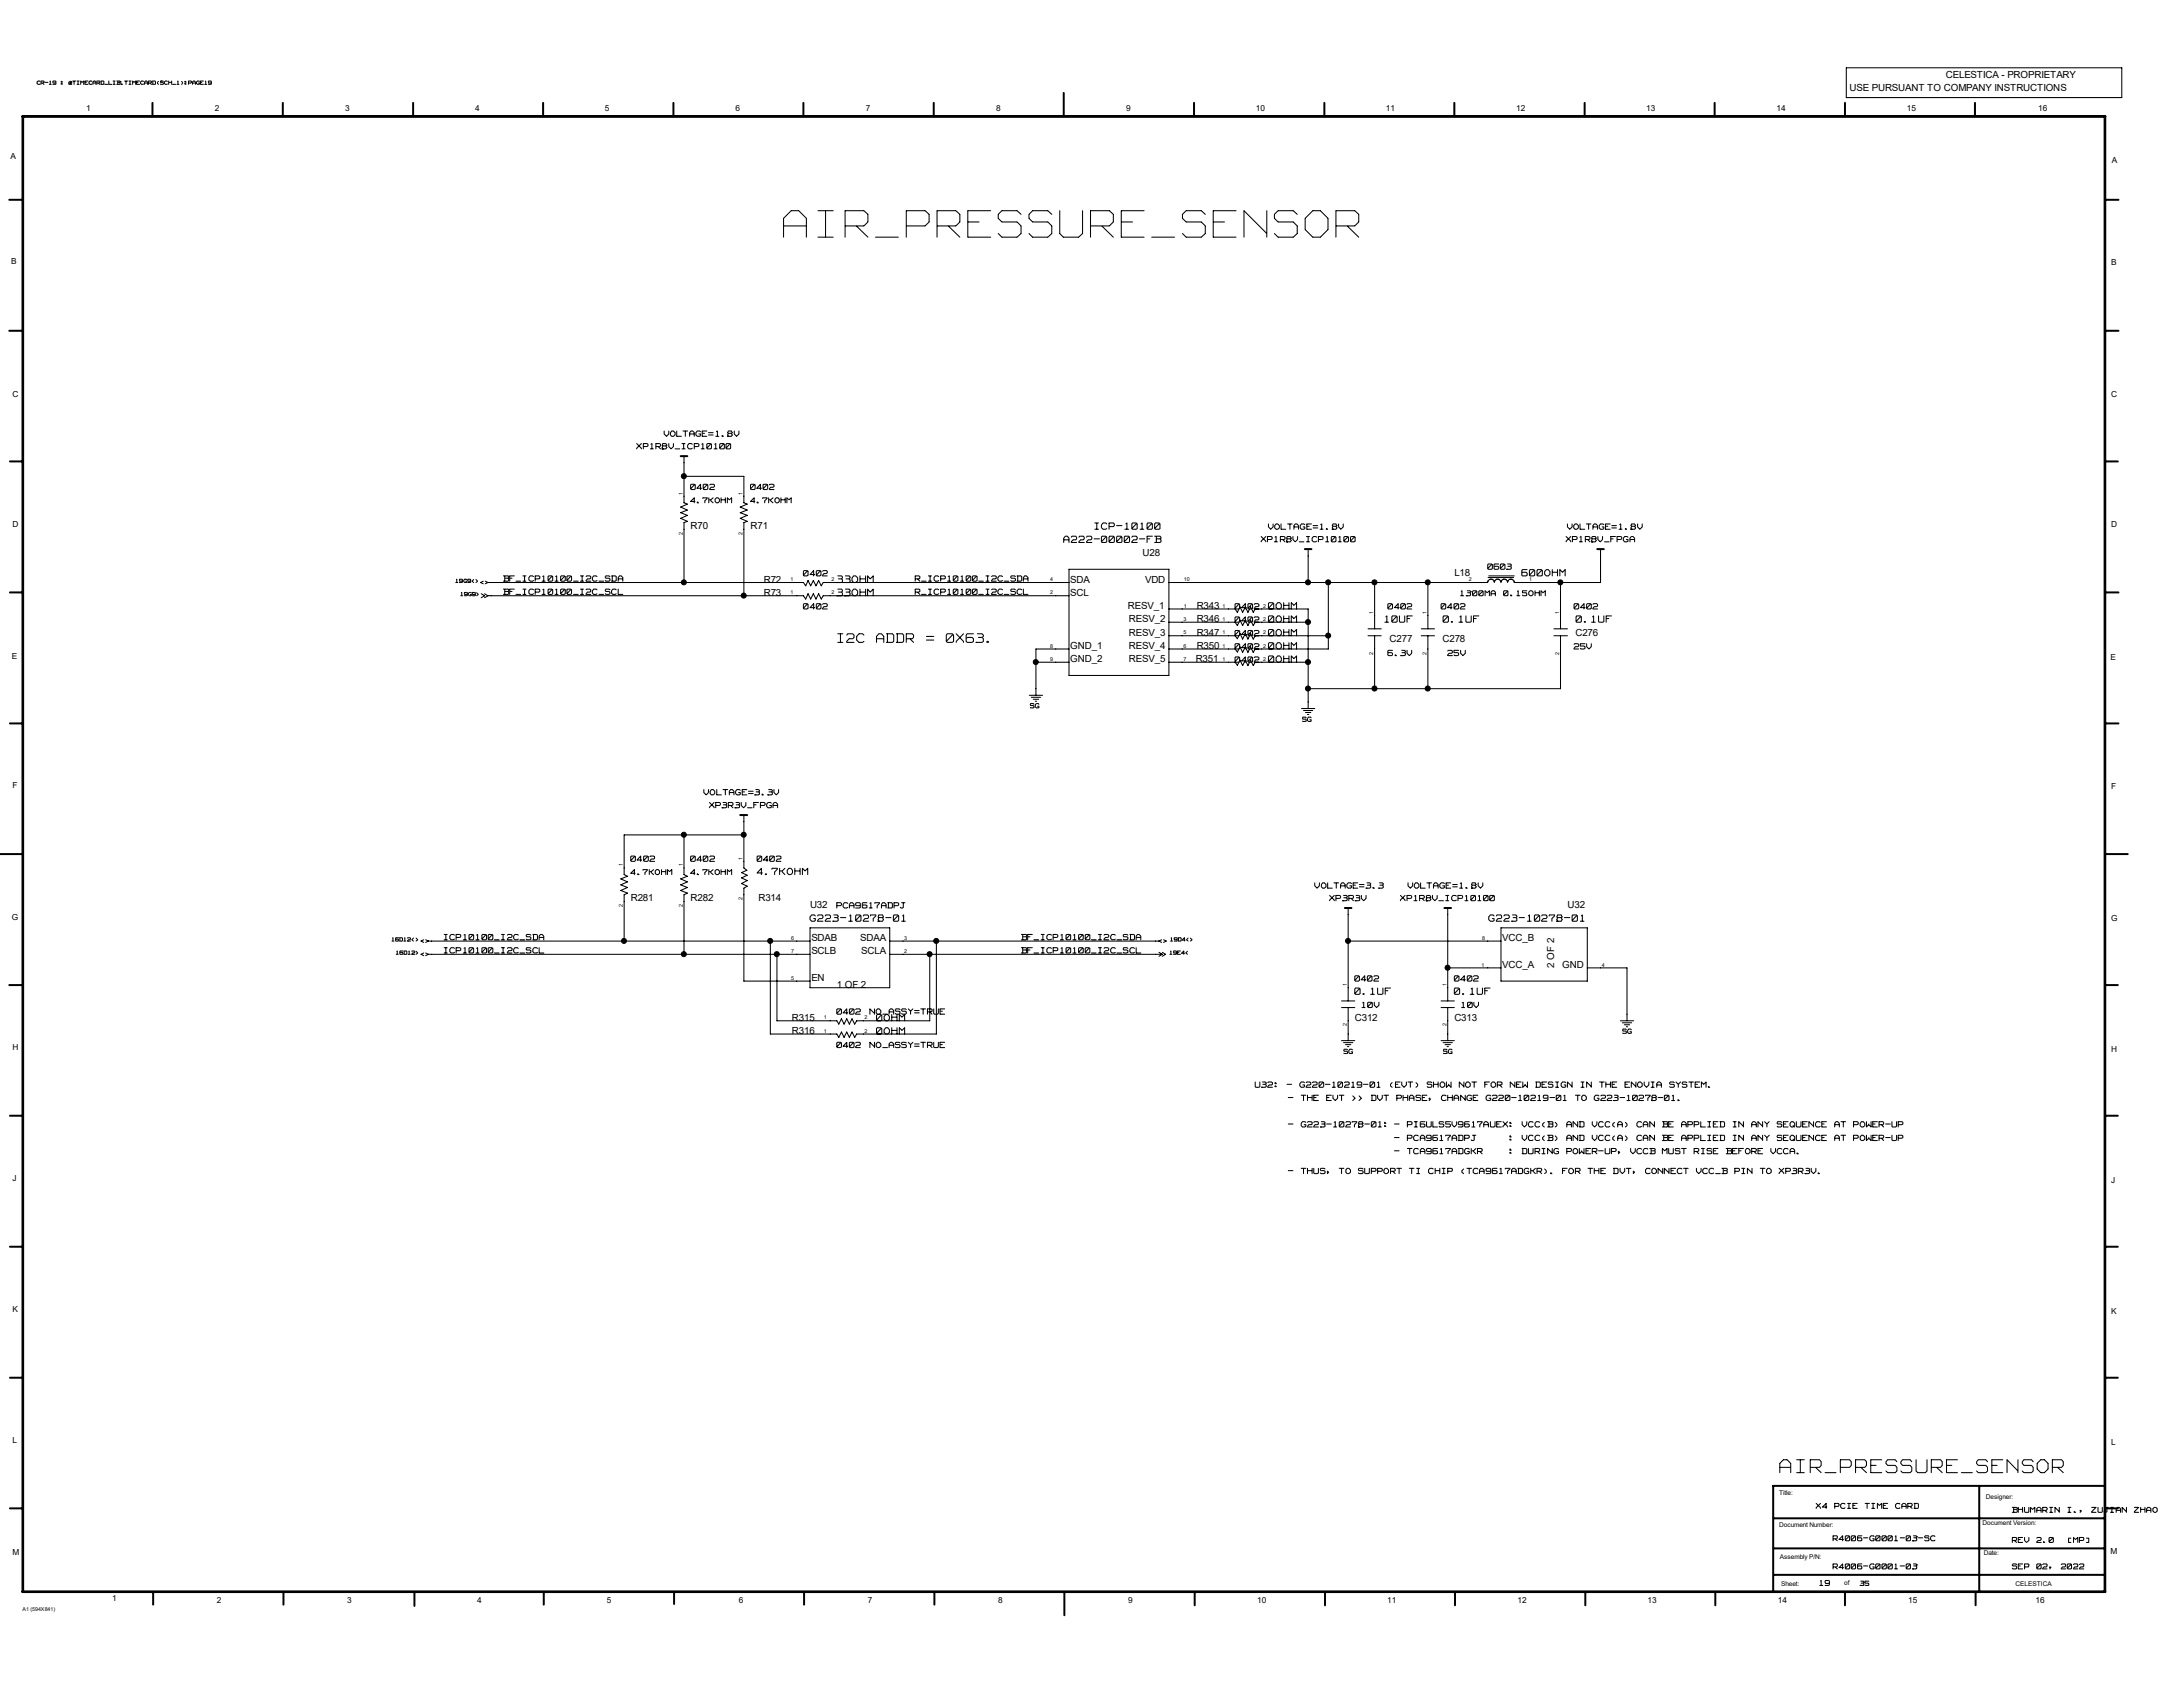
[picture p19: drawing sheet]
<svg xmlns="http://www.w3.org/2000/svg" width="279mm" height="216mm" viewBox="0 0 279 216" stroke-linecap="round" stroke-linejoin="round" font-family="sans-serif">
<defs><g id="words">
<text font-size="6.4" fill="#fff" x="100.3" y="31">AIR_PRESSURE_SENSOR</text>
<text font-size="3.1" fill="#fff" x="227.8" y="188.8">AIR_PRESSURE_SENSOR</text>
<g font-size="2.1" fill="#fff">
<text x="107.2" y="82.4">I2C ADDR</text>
<text x="118.7" y="82.4">= 0X63.</text>
</g>
<g font-size="1.6" fill="#fff">
<text x="107.1" y="76.4">33OHM</text>
<text x="107.1" y="74.7">33OHM</text>
</g>
<g font-size="1.5" fill="#fff">
<text x="136.1" y="69.6">A222-00002-FB</text>
<text x="140.1" y="67.9">ICP-10100</text>
<text x="194.8" y="73.8">600OHM</text>
<text x="162.3" y="83.2">0OHM</text>
<text x="162.3" y="81.5">0OHM</text>
<text x="162.3" y="79.8">0OHM</text>
<text x="162.3" y="78.1">0OHM</text>
<text x="177.3" y="79.8">10UF</text>
<text x="184.7" y="79.8">0.1UF</text>
<text x="201.7" y="79.8">0.1UF</text>
<text x="162.3" y="84.9">0OHM</text>
<text x="96.9" y="112.1">4.7KOHM</text>
<text x="103.7" y="118">G223-10278-01</text>
<text x="190.5" y="118">G223-10278-01</text>
<text x="112.2" y="130.8">0OHM</text>
<text x="173.4" y="127.4">0.1UF</text>
<text x="186.1" y="127.4">0.1UF</text>
<text x="112.2" y="132.5">0OHM</text>
</g>
<g font-size="1.3">
<text x="236.7" y="11.6">USE PURSUANT TO COMPANY INSTRUCTIONS</text>
<text x="249" y="9.9">CELESTICA - PROPRIETARY</text>
<text x="88.4" y="67.7">R70</text>
<text x="96.1" y="67.7">R71</text>
<text x="146.2" y="71.2">U28</text>
<text x="97.7" y="74.5">R72</text>
<text x="97.7" y="76.2">R73</text>
<text x="137" y="74.5">SDA</text>
<text x="137" y="76.2">SCL</text>
<text x="144.4" y="77.9">RESV_1</text>
<text x="146.6" y="74.5">VDD</text>
<text x="153.2" y="77.9">R343</text>
<text x="186.1" y="73.7">L18</text>
<text x="137" y="83.1">GND_1</text>
<text x="144.5" y="83.1">RESV_4</text>
<text x="144.5" y="81.4">RESV_3</text>
<text x="144.5" y="79.6">RESV_2</text>
<text x="153.2" y="79.6">R346</text>
<text x="153.2" y="81.4">R347</text>
<text x="153.2" y="83.1">R350</text>
<text x="177.8" y="82.2">C277</text>
<text x="184.6" y="82.2">C278</text>
<text x="201.6" y="81.4">C276</text>
<text x="137" y="84.8">GND_2</text>
<text x="144.5" y="84.8">RESV_5</text>
<text x="153" y="84.8">R351</text>
<text x="80.7" y="115.4">R281</text>
<text x="88.4" y="115.4">R282</text>
<text x="97.1" y="115.4">R314</text>
<text x="103.7" y="116.2">U32</text>
<text x="200.6" y="116.2">U32</text>
<text x="103.8" y="122.1">SCLB</text>
<text x="103.8" y="120.4">SDAB</text>
<text x="103.8" y="125.6">EN</text>
<text x="110.1" y="120.4">SDAA</text>
<text x="110.2" y="122.1">SCLA</text>
<text x="192.3" y="120.4">VCC_B</text>
<text x="192.3" y="123.9">VCC_A</text>
<text x="198.9" y="123.8" transform="rotate(-90 198.9 123.8)">2 OF 2</text>
<text x="199.9" y="123.9">GND</text>
<text x="101.3" y="130.6">R315</text>
<text x="107.1" y="126.4">1 OF 2</text>
<text x="173.4" y="130.6">C312</text>
<text x="186.1" y="130.6">C313</text>
<text x="101.3" y="132.3">R316</text>
</g>
<g font-size="1.3" fill="#fff">
<text x="81.5" y="57.5">XP1R8V_ICP10100</text>
<text x="85" y="55.9">VOLTAGE=1.8V</text>
<text x="88.4" y="62.7">0402</text>
<text x="96.1" y="62.7">0402</text>
<text x="161.4" y="69.4">XP1R8V_ICP10100</text>
<text x="162.3" y="67.8">VOLTAGE=1.8V</text>
<text x="200.4" y="69.4">XP1R8V_FPGA</text>
<text x="200.6" y="67.8">VOLTAGE=1.8V</text>
<text x="64.4" y="76.2">BF_ICP10100_I2C_SCL</text>
<text x="64.4" y="74.5">BF_ICP10100_I2C_SDA</text>
<text x="102.8" y="73.8">0402</text>
<text x="117.1" y="74.5">R_ICP10100_I2C_SDA</text>
<text x="117.1" y="76.2">R_ICP10100_I2C_SCL</text>
<text x="190.4" y="72.9">0603</text>
<text x="102.8" y="78">0402</text>
<text x="158.1" y="78">0402</text>
<text x="158.1" y="79.7">0402</text>
<text x="158.1" y="81.4">0402</text>
<text x="158.1" y="83.1">0402</text>
<text x="177.6" y="78">0402</text>
<text x="177.6" y="84">6.3V</text>
<text x="184.4" y="78">0402</text>
<text x="185.3" y="84">25V</text>
<text x="201.5" y="78">0402</text>
<text x="201.5" y="83.1">25V</text>
<text x="158.1" y="84.8">0402</text>
<text x="90.1" y="101.8">VOLTAGE=3.3V</text>
<text x="90.8" y="103.5">XP3R3V_FPGA</text>
<text x="80.7" y="110.3">0402</text>
<text x="88.4" y="110.3">0402</text>
<text x="96.9" y="110.3">0402</text>
<text x="168.3" y="113.7">VOLTAGE=3.3</text>
<text x="180.2" y="113.7">VOLTAGE=1.8V</text>
<text x="107.1" y="116.3">PCA9617ADPJ</text>
<text x="170.2" y="115.4">XP3R3V</text>
<text x="179.2" y="115.4">XP1R8V_ICP10100</text>
<text x="56.9" y="122">ICP10100_I2C_SCL</text>
<text x="56.9" y="120.4">ICP10100_I2C_SDA</text>
<text x="130.7" y="122">BF_ICP10100_I2C_SCL</text>
<text x="130.7" y="120.4">BF_ICP10100_I2C_SDA</text>
<text x="173.4" y="125.6">0402</text>
<text x="186.1" y="125.6">0402</text>
<text x="107.1" y="129.9">0402</text>
<text x="111.3" y="129.9">NO_ASSY=TRUE</text>
<text x="174.3" y="129">10V</text>
<text x="187.1" y="129">10V</text>
<text x="107.1" y="134.2">0402</text>
<text x="111.3" y="134.2">NO_ASSY=TRUE</text>
<text x="160.7" y="139.2">U32: - G220-10219-01 (EVT) SHOW NOT FOR NEW DESIGN IN THE ENOVIA SYSTEM.</text>
<text x="164.9" y="140.9">- THE EVT &gt;&gt; DVT PHASE, CHANGE G220-10219-01 TO G223-10278-01.</text>
<text x="164.9" y="144.3">- G223-10278-01:</text>
<text x="178.5" y="147.7">- TCA9617ADGKR</text>
<text x="178.5" y="146">- PCA9617ADPJ</text>
<text x="178.5" y="144.3">- PI6ULS5V9617AUEX: VCC(B) AND VCC(A) CAN BE APPLIED IN ANY SEQUENCE AT POWER-UP</text>
<text x="193" y="147.7">: DURING POWER-UP, VCCB MUST RISE BEFORE VCCA.</text>
<text x="193" y="146">: VCC(B) AND VCC(A) CAN BE APPLIED IN ANY SEQUENCE AT POWER-UP</text>
<text x="164.9" y="150.3">- THUS, TO SUPPORT TI CHIP (TCA9617ADGKR). FOR THE DVT, CONNECT VCC_B PIN TO XP3R3V.</text>
</g>
<g font-size="1.2" fill="#fff">
<text x="88.4" y="64.5">4.7KOHM</text>
<text x="96.1" y="64.5">4.7KOHM</text>
<text x="186.9" y="76.4">1300MA 0.15OHM</text>
<text x="80.7" y="112.1">4.7KOHM</text>
<text x="88.4" y="112.1">4.7KOHM</text>
<text x="232.5" y="193.2">X4 PCIE TIME CARD</text>
<text x="234.6" y="197.3">R4006-G0001-03-SC</text>
<text x="257.5" y="197.5">REV 2.0</text>
<text x="257.6" y="193.7">BHUMARIN I., ZUJIAN ZHAO</text>
<text x="264.4" y="197.5">[MP]</text>
<text x="232.9" y="203">19</text>
<text x="234.6" y="200.9">R4006-G0001-03</text>
<text x="257.5" y="200.9">SEP 02, 2022</text>
</g>
<g font-size="1.1">
<text x="11" y="14.3">1</text>
<text x="27.5" y="14.3">2</text>
<text x="44.2" y="14.3">3</text>
<text x="60.8" y="14.3">4</text>
<text x="77.4" y="14.3">5</text>
<text x="94.1" y="14.3">6</text>
<text x="110.8" y="14.3">7</text>
<text x="127.5" y="14.3">8</text>
<text x="144.1" y="14.3">9</text>
<text x="160.7" y="14.3">10</text>
<text x="177.4" y="14.3">11</text>
<text x="194.1" y="14.3">12</text>
<text x="210.7" y="14.3">13</text>
<text x="227.4" y="14.3">14</text>
<text x="244.1" y="14.3">15</text>
<text x="260.9" y="14.3">16</text>
<text x="1.4" y="20.4">A</text>
<text x="270.3" y="20.8">A</text>
<text x="1.4" y="33.8">B</text>
<text x="270.2" y="33.9">B</text>
<text x="1.6" y="50.8">C</text>
<text x="270.2" y="50.8">C</text>
<text x="1.6" y="67.4">D</text>
<text x="270.2" y="67.5">D</text>
<text x="1.5" y="84.3">E</text>
<text x="270.1" y="84.4">E</text>
<text x="1.6" y="100.9">F</text>
<text x="270.2" y="101">F</text>
<text x="1.5" y="117.7">G</text>
<text x="270.2" y="117.9">G</text>
<text x="1.6" y="134.4">H</text>
<text x="270.2" y="134.7">H</text>
<text x="1.6" y="151.1">J</text>
<text x="270.2" y="151.4">J</text>
<text x="1.6" y="167.9">K</text>
<text x="270.2" y="168.1">K</text>
<text x="1.6" y="184.6">L</text>
<text x="270.2" y="184.9">L</text>
<text x="1.6" y="199">M</text>
<text x="270.1" y="198.8">M</text>
<text x="14.4" y="204.9">1</text>
<text x="27.8" y="205.2">2</text>
<text x="44.4" y="205.2">3</text>
<text x="61.1" y="205.1">4</text>
<text x="77.7" y="205.1">5</text>
<text x="94.6" y="205.1">6</text>
<text x="111.1" y="205.1">7</text>
<text x="127.8" y="205.1">8</text>
<text x="144.4" y="205.2">9</text>
<text x="160.9" y="205.2">10</text>
<text x="177.5" y="205.2">11</text>
<text x="194.2" y="205.2">12</text>
<text x="210.9" y="205.2">13</text>
<text x="227.5" y="205.2">14</text>
<text x="244.2" y="205.2">15</text>
<text x="260.5" y="205.1">16</text>
</g>
<g font-size="1" fill="#fff">
<text x="131.9" y="90.6">SG</text>
<text x="166.7" y="92.4">SG</text>
<text x="172" y="134.9">SG</text>
<text x="184.7" y="134.9">SG</text>
<text x="207.7" y="132.3">SG</text>
<text x="238.1" y="202.9">35</text>
</g>
<g font-size=".8" fill="#fff">
<text x="4.7" y="10.9">CR-19</text>
<text x="7.8" y="10.9">:</text>
<text x="8.8" y="10.9">@TIMECARD_LIB.TIMECARD(SCH_1):PAGE19</text>
<text x="58.3" y="74.6">19G9&lt;&gt;</text>
<text x="59" y="76.3">19G9&gt;</text>
<text x="50.2" y="120.5">16D12&lt;&gt;</text>
<text x="50.7" y="122.2">16D12&gt;</text>
<text x="149.7" y="122.2">19E4&lt;</text>
<text x="149.8" y="120.5">19D4&lt;&gt;</text>
</g>
<g font-size=".8">
<text x="227.7" y="191.4">Title:</text>
<text x="254.2" y="191.8">Designer:</text>
<text x="227.7" y="195.5">Document Number:</text>
<text x="253.7" y="195.2">Document Version:</text>
<text x="227.8" y="199.5">Assembly P/N:</text>
<text x="228" y="202.9">Sheet:</text>
<text x="236.1" y="202.9">of</text>
<text x="253.9" y="199.1">Date:</text>
<text x="258" y="203">CELESTICA</text>
</g>
<g font-size=".7">
<text x="87.4" y="63.3" transform="rotate(-90 87.4 63.3)">1</text>
<text x="95" y="63.3" transform="rotate(-90 95 63.3)">1</text>
<text x="87.4" y="68.5" transform="rotate(-90 87.4 68.5)">2</text>
<text x="95" y="68.5" transform="rotate(-90 95 68.5)">2</text>
<text x="101.2" y="74.4">1</text>
<text x="101.2" y="76.1">1</text>
<text x="106.4" y="74.4">2</text>
<text x="106.4" y="76.1">2</text>
<text x="134.4" y="74.4">4</text>
<text x="134.4" y="76.1">2</text>
<text x="151.5" y="74.4">10</text>
<text x="151.5" y="77.8">1</text>
<text x="156.5" y="77.8">1</text>
<text x="161.7" y="77.8">2</text>
<text x="188" y="74.4">2</text>
<text x="195.7" y="74.4">1</text>
<text x="134.4" y="82.9">8</text>
<text x="151.5" y="82.9">6</text>
<text x="151.5" y="81.2">5</text>
<text x="151.5" y="79.5">3</text>
<text x="156.5" y="79.5">1</text>
<text x="156.5" y="81.2">1</text>
<text x="156.5" y="82.9">1</text>
<text x="161.7" y="79.5">2</text>
<text x="161.7" y="81.2">2</text>
<text x="161.7" y="82.9">2</text>
<text x="175.8" y="83.8" transform="rotate(-90 175.8 83.8)">2</text>
<text x="175.8" y="78.6" transform="rotate(-90 175.8 78.6)">1</text>
<text x="182.6" y="83.8" transform="rotate(-90 182.6 83.8)">2</text>
<text x="182.6" y="78.6" transform="rotate(-90 182.6 78.6)">1</text>
<text x="199.6" y="83.8" transform="rotate(-90 199.6 83.8)">2</text>
<text x="199.6" y="78.6" transform="rotate(-90 199.6 78.6)">1</text>
<text x="134.4" y="84.6">9</text>
<text x="151.5" y="84.6">7</text>
<text x="156.5" y="84.6">1</text>
<text x="161.7" y="84.6">2</text>
<text x="79.7" y="110.9" transform="rotate(-90 79.7 110.9)">1</text>
<text x="87.4" y="110.9" transform="rotate(-90 87.4 110.9)">1</text>
<text x="95" y="110" transform="rotate(-90 95 110)">1</text>
<text x="79.7" y="116.1" transform="rotate(-90 79.7 116.1)">2</text>
<text x="87.4" y="116.1" transform="rotate(-90 87.4 116.1)">2</text>
<text x="95" y="115.2" transform="rotate(-90 95 115.2)">2</text>
<text x="101.3" y="120.3">6</text>
<text x="101.3" y="122">7</text>
<text x="101.3" y="125.4">5</text>
<text x="115.7" y="120.3">3</text>
<text x="115.7" y="122">2</text>
<text x="189.6" y="123.7">1</text>
<text x="189.7" y="120.3">8</text>
<text x="205" y="123.7">4</text>
<text x="105.5" y="130.5">1</text>
<text x="110.7" y="130.5">2</text>
<text x="172.4" y="131.4" transform="rotate(-90 172.4 131.4)">2</text>
<text x="172.4" y="126.2" transform="rotate(-90 172.4 126.2)">1</text>
<text x="185.1" y="131.4" transform="rotate(-90 185.1 131.4)">2</text>
<text x="185.1" y="126.2" transform="rotate(-90 185.1 126.2)">1</text>
<text x="105.5" y="132.2">1</text>
<text x="110.7" y="132.2">2</text>
<text x="2.9" y="206.2">A1 (594X841)</text>
</g>
</g></defs>
<g fill="none" stroke="#000" stroke-width=".25">
<path d="M2.9 14.9h266.6M2.9 14.9h266.6v188.9h-266.6zM3 14.9v188.9M19.5 13.2v1.7M36.2 13.2v1.7M52.9 13.2v1.7M69.5 13.2v1.7M86.2 13.2v1.7M102.8 13.2v1.7M119.5 13.2v1.7M136.1 11.9v3M152.8 13.2v1.7"/>
<path d="M169.5 13.2v1.7M186.1 13.2v1.7M202.8 13.2v1.7M219.5 13.2v1.7M236.1 13.2v1.7M252.8 13.2v1.7M269.4 14.9v188.9M1.2 25.6h1.7M269.5 25.6h1.6M1.2 42.3h1.7M1.3 59.1h1.6M87.1 58.4h.9"/>
<path d="M269.5 59.1h1.6M269.5 42.3h1.6M1.3 75.8h1.6M167 70.3h.9M204.4 70.3h.9M269.5 75.8h1.6M1.3 92.6h1.6M269.5 92.6h1.6M0 109.3h2.9M94.7 104.3h.9M172.1 116.2h.9M184.9 116.2h.8"/>
<path d="M269.5 109.3h2.8M1.2 126.1h1.7M269.5 126.1h1.6M1.3 142.8h1.6M1.3 159.6h1.6M269.5 142.8h1.6M269.5 159.6h1.6M1.3 176.3h1.6M269.5 176.3h1.6M1.3 193h1.6M227 198.2h42.4M227 194.3h42.4"/>
<path d="M253.3 190.2v13.5M269.3 190.2h-42.4v13.5M269.5 193h1.6M2.9 203.7h266.6M19.6 203.8v1.6M36.3 203.8v1.6M53 203.8v1.7M69.6 203.8v1.6M86.3 203.8v1.5M102.9 203.8v1.6M119.6 203.8v1.6M136.2 203.8v2.9"/>
<path d="M152.9 203.8v1.6M169.6 203.8v1.6M186.2 203.8v1.6M202.9 203.8v1.6M219.5 203.8v1.6M227 201.5h42.4M236.1 203.8v1.6M252.9 203.8v1.6"/>
</g>
<g fill="none" stroke="#000" stroke-width=".13">
<path d="M4.7 10.5v.1M4.7 10.7l.2 .1M4.9 10.4l-.2 .1M4.9 10.4h.1M4.9 10.8h.1M5 10.4h.1M5.1 10.8h-.1M5.2 10.4h.3M5.2 10.4v.4M5.3 10.6h.2M5.5 10.7l.1 .1M5.5 10.4h.1"/>
<path d="M5.6 10.5l-.1 .1M5.6 10.5h.1M5.8 10.5h.3M6.3 10.8h.3M6.4 10.4v.4M6.4 10.4h.1M6.8 10.8h.2M6.8 10.5v.1M6.8 10.5h.1M6.8 10.4h.1M6.9 10.6h.1M6.9 10.4h.1"/>
<path d="M7.1 10.4h.1M7.1 10.6h.1M7.2 10.5v.2M7.2 10.8h-.1M7.8 10.4h.1M7.8 10.7h.1M7.8 10.5h.1M7.8 10.7v.1M7.9 10.5h.1M7.9 10.8h.1M7.9 10.4v.1M7.9 10.7v.1"/>
<path d="M8.8 10.6v.1M8.8 10.8h.1M8.9 10.8h.3M8.9 10.5h-.1M8.9 10.7h.1M8.9 10.4h.2M9 10.7h.1M9 10.5l-.1 .1M9 10.5h.1M9.1 10.5v.1M9.1 10.4l.1 .1M9.2 10.6l-.1 .1"/>
<path d="M9.2 10.5v.1M9.3 10.4h.4M9.5 10.4v.4M9.9 10.4h.2M9.9 10.8h.2M10 10.4v.4M10.3 10.4l.2 .1M10.3 10.4v.4M10.7 10.4l-.2 .1M10.7 10.4v.4M10.9 10.4h.4M10.9 10.4v.4"/>
<path d="M10.9 10.8h.4M10.9 10.5h.1M11.4 10.5v.1M11.4 10.7l.1 .1M11.5 10.4l-.1 .1M11.6 10.4h.1M11.6 10.8h.1M11.7 10.4h.1M11.8 10.8h-.1M11.9 10.5v.3M11.9 10.6h.3M12 10.4l-.1 .1"/>
<path d="M12.1 10.4h.1M12.1 10.4l.2 .1M12.3 10.5v.3M12.4 10.4h.3M12.4 10.4v.4M12.4 10.6h.3M12.6 10.7l.2 .1M12.7 10.4h.1M12.8 10.5l-.1 .1M12.8 10.5h.1M12.9 10.4h.3M12.9 10.8h.3"/>
<path d="M13 10.4v.4M13.2 10.4h.1M13.3 10.5v.2M13.3 10.8h-.1M13.4 10.8h.4M13.9 10.4v.4M14 10.8h.3M14.5 10.4h.2M14.5 10.8h.2M14.6 10.4v.4M14.9 10.4h.4M14.9 10.8h.4"/>
<path d="M15.1 10.4v.4M15.1 10.5h.2M15.3 10.4h.1M15.3 10.5l.1 .1M15.4 10.5h.1M15.4 10.7h.1M15.4 10.8h-.1M15.5 10.8h.1M15.6 10.8h.1M16 10.4h.3M16.1 10.4v.4M16.5 10.4h.3"/>
<path d="M16.5 10.8h.3M16.6 10.4v.4M17 10.4l.1 .1M17 10.4v.4M17.4 10.4l-.3 .1M17.4 10.4v.4M17.5 10.4h.4M17.5 10.4v.4M17.5 10.8h.4M17.5 10.5h.2M18 10.5v.1M18 10.7l.1 .1"/>
<path d="M18.1 10.4l-.1 .1M18.2 10.4h.1M18.2 10.8h.1M18.3 10.4h.1M18.4 10.8h-.1M18.5 10.5v.3M18.5 10.6h.3M18.6 10.4l-.1 .1M18.7 10.4h.1M18.8 10.4l.1 .1M18.9 10.5v.3M19 10.4h.3"/>
<path d="M19 10.4v.4M19 10.6h.3M19.2 10.7l.2 .1M19.3 10.4h.1M19.4 10.5l-.1 .1M19.4 10.5h.1M19.5 10.4h.3M19.5 10.8h.3M19.6 10.4v.4M19.8 10.4h.1M19.9 10.5v.2M19.9 10.8h-.1"/>
<path d="M20.2 10.7l.1 .1M20.2 10.6h.1M20.3 10.4l-.1 .1M20.5 10.4v.1M20.5 10.5h.1M20.5 10.8h.1M20.6 10.4h.1M20.6 10.4h.2M20.6 10.8h.2M20.6 10.5h.2M20.8 10.4h.1M20.8 10.5l.1 .1"/>
<path d="M20.9 10.7h.1M20.9 10.8h-.1M21 10.5v.1M21 10.7l.2 .1M21.2 10.4l-.2 .1M21.2 10.4h.1M21.2 10.8h.1M21.3 10.4h.1M21.4 10.8h-.1M21.6 10.4v.4M21.6 10.5h.3M22 10.4v.4"/>
<path d="M22.1 10.8h.4M22.6 10.8h.3M22.8 10.4v.4M22.8 10.4h-.1M23.2 10.4l.1 .1M23.3 10.7l-.1 .1M23.4 10.5v.2M23.7 10.4h.1M23.7 10.5h.1M23.7 10.7v.1M23.7 10.7h.1M23.7 10.8h.1"/>
<path d="M23.7 10.4v.1M24.1 10.4h.3M24.1 10.4v.4M24.2 10.6h.2M24.4 10.4h.1M24.5 10.5l-.1 .1M24.5 10.5h.1M24.6 10.5v.3M24.7 10.6h.3M24.8 10.4l-.2 .1M24.8 10.4h.1M24.9 10.4l.1 .1"/>
<path d="M25 10.5v.3M25.1 10.5v.1M25.1 10.7l.2 .1M25.3 10.4l-.2 .1M25.3 10.4h.1M25.3 10.8h.1M25.4 10.6h.1M25.4 10.4h.1M25.5 10.8h-.1M25.5 10.6v.1M25.7 10.4h.3M25.7 10.4v.4"/>
<path d="M25.7 10.8h.3M25.7 10.5h.1M26.2 10.8h.3M26.3 10.4v.4M26.3 10.4h.1M26.7 10.5v.1M26.7 10.5h.1M26.7 10.8h.2M26.7 10.4h.1M26.8 10.6h.1M26.8 10.4h.1M27 10.4h.1"/>
<path d="M27 10.6h.1M27.1 10.5v.2M27.1 10.8h-.1M236.3 8.7h35.3v3.8h-35.3zM100.3 28v2.4M100.3 28.9h2.9M101.3 27l-1 .9M101.3 27h.9M102.2 27l1 .9M103.2 28v2.4M104.7 27h1.9M104.7 30.4h1.9"/>
<path d="M105.7 27v3.3M108.2 27h2.3M108.2 27v3.4M108.2 28.9h2.3M109.6 29l1.5 1.4M110.6 27l.5 .4M111.1 28.4l-.5 .5M111.1 27.5v.9M112.1 30.4h2.9M116 27v3.4M116 27h2.4M116 28.9h2.4"/>
<path d="M118.4 27l.5 .4M118.9 28.4l-.5 .5M118.9 27.5v.9M119.9 27h2.4M119.9 27v3.4M120 28.9h2.3M121.4 29l1.5 1.4M122.3 27l.6 .4M122.9 28.4l-.6 .5M122.9 27.5v.9M123.9 27h2.9M123.9 27v3.4"/>
<path d="M123.9 30.4h2.9M123.9 28.4h1.4M127.8 27.4v.5M127.8 27.9l.4 .5M127.8 29.9l.4 .5M128.2 27l-.4 .4M128.3 27h1.8M128.3 30.4h1.8M128.3 28.4h1.8M130.2 27l.5 .4M130.2 28.4l.5 .5M130.7 29v.8"/>
<path d="M130.7 29.9l-.5 .5M131.7 27.9l.5 .5M131.7 27.4v.5M131.7 29.9l.5 .5M132.2 27l-.5 .4M132.2 27h1.9M132.2 30.4h1.9M132.2 28.4h1.9M134.1 27l.5 .4M134.1 28.4l.5 .5M134.6 29v.8M134.6 29.9l-.5 .5"/>
<path d="M135.6 29.9l.5 .5M135.6 27v2.8M136.1 30.4h1.9M138.6 27v2.8M138.6 29.9l-.6 .5M139.6 27h2.3M139.6 27v3.4M139.6 28.9h2.3M141.1 29l1.4 1.4M142 27l.5 .4M142.5 28.4l-.5 .5M142.5 27.5v.9"/>
<path d="M143.5 27h2.9M143.5 27v3.4M143.6 30.4h2.8M143.6 28.4h1.3M147.4 30.4h2.9M151.3 27.4v.5M151.3 27.9l.5 .5M151.3 29.9l.5 .5M151.8 27l-.4 .4M151.8 27h1.9M151.8 30.4h1.9M151.8 28.4h1.9"/>
<path d="M153.8 27l.5 .4M153.8 28.4l.5 .5M154.3 29v.8M154.3 29.9l-.5 .5M155.3 27h2.9M155.3 27v3.4M155.3 30.4h2.9M155.3 28.4h1.4M159.2 27l2.9 2.8M159.2 27v3.4M162.1 27v3.4M163.1 27.4v.5"/>
<path d="M163.1 27.9l.5 .5M163.1 29.9l.5 .5M163.6 27l-.4 .4M163.6 27h1.9M163.6 30.4h1.9M163.6 28.4h1.9M165.5 28.4l.5 .5M165.5 27l.5 .4M166 29v.8M166 29.9l-.5 .5M167 29.4l1 1M167 28v1.3"/>
<path d="M168 27l-1 .9M168.1 27h.9M168.1 30.4h.9M169 27l1 .9M170 28v1.3M170 29.4l-1 1M171 27v3.4M171 27h2.4M171 28.9h2.4M172.5 29l1.4 1.4M173.4 27l.5 .4M173.9 28.4l-.5 .5"/>
<path d="M173.9 27.5v.9M81.5 57.4h.1M81.5 56.8l.5 .5M82.1 57.4h.1M82.1 56.8l-.6 .6M82.3 56.8h.5M82.3 56.8v.6M82.4 57.1h.4M82.8 56.8l.1 .1M82.9 57.1h-.1M82.9 56.9v.1M83.2 57.4h.4"/>
<path d="M83.4 56.8l-.1 .1M83.4 56.8v.6M83.9 56.8h.5M83.9 56.8v.6M84 57.1h.4M84.3 57.2l.2 .2M84.4 56.8l.1 .1M84.5 57.1h-.1M84.5 56.9v.1M84.8 57.4h.1M84.8 56.8v.2v.1v.2v.1M84.9 57.4h.3"/>
<path d="M84.9 56.8h.3M84.9 57.1h.3M85 55.2v.3M85 55.5l.3 .3M85.2 56.8l.1 .2-.1 .1 .1 .2-.1 .1M85.6 55.2v.3M85.6 56.8v.3M85.6 57.1l.3 .3M85.6 55.5l-.3 .3M85.8 55.7l.2 .1M85.8 55.4v.2M86 55.2l-.2 .2"/>
<path d="M86 55.2h.1M86 55.8h.1M86.2 56.8v.3M86.2 55.2l.2 .2M86.2 57.1l-.3 .3M86.4 57.4h.6M86.4 55.4v.2M86.4 55.7l-.2 .1M86.6 55.2v.6M86.7 55.8h.5M87.3 57.4h.4M87.3 56.8h.4"/>
<path d="M87.4 55.2h.6M87.5 56.8v.6M87.5 58.4v5.9l.5 .2-.9 .4 .9 .4-.9 .3 .9 .4-.9 .3 .9 .4-.5 .2v7.6M87.7 55.2v.6M88 57v.2M88 57.3l.2 .1M88.2 56.8l-.2 .2M88.2 57.4h.2M88.2 56.8h.2M88.3 55.4v.4M88.3 55.5h.5M88.4 55.2l-.1 .2"/>
<path d="M88.5 56.8l.1 .1M88.5 55.2h.1M88.6 57.4h-.1M88.6 55.2l.3 .2M88.9 56.8h.4M88.9 55.4v.4M88.9 56.8v.6M88.9 57.1h.4M89.1 55.4v.2M89.1 55.7l.1 .1M89.2 55.2l-.1 .2M89.3 55.2h.2"/>
<path d="M89.3 55.8h.2M89.3 56.8l.2 .1M89.5 57.1h-.2M89.5 56.9v.1M89.5 55.5h.1M89.5 55.2h.2M89.7 55.8h-.2M89.7 55.5v.2M89.7 57.4h.4M89.9 55.2h.6M89.9 55.2v.6M89.9 55.5h.3"/>
<path d="M89.9 55.8h.6M90 56.8v.6M90 56.8l-.2 .1M90.5 57.4h.1M90.5 56.9v.4M90.6 56.8l-.1 .1M90.6 57.4h.3M90.6 56.8h.3M90.7 55.4h.6M90.7 55.7h.6M90.9 56.9l-.4 .4M90.9 56.9h.1"/>
<path d="M90.9 56.8l.2 .1M91.1 57.4h-.2M91.1 56.9v.4M91.4 57.4h.4M91.6 56.8l-.1 .1M91.6 55.8h.4M91.6 56.8v.6M91.8 55.2h-.1M91.8 55.2v.6M92.1 57.4h.1M92.1 56.9v.4M92.2 56.8l-.1 .1"/>
<path d="M92.2 57.4h.3M92.2 56.8h.3M92.4 55.8h.1M92.5 55.8h.1M92.5 56.9l-.3 .4M92.6 56.8l.1 .1M92.6 56.9h.1M92.7 57.4h-.1M92.7 56.9v.4M92.9 57.4h.1M92.9 56.9v.4M93 56.8l-.1 .1"/>
<path d="M93 57.4h.3M93 56.8h.3M93.1 55.8h.1M93.2 55.2l-.1 .2 .1 .1-.1 .2 .1 .1M93.3 55.2h.3M93.3 55.5h.3M93.3 55.8h.3M93.3 56.9l-.3 .4M93.4 56.9h.1M93.4 56.8l.1 .1M93.5 57.4h-.1M93.5 56.9v.4"/>
<path d="M93.6 55.2l.1 .2-.1 .1 .1 .2-.1 .1M94 55.2v.3M94 55.5l.2 .3M94.6 55.2v.3M94.6 55.5l-.3 .3M58.3 74.5h.3M58.5 74.2v.3M58.5 74.1l-.1 .1M58.8 74.5h.3M58.8 74.3v.1M58.8 74.2v.1M58.8 74.1v.1"/>
<path d="M58.9 74.1h.2M58.9 74.4h.2M59 76.2h.2M59.1 74.1l.1 .1M59.1 75.9v.3M59.1 75.8v.1M59.1 74.3v.1M59.2 74.2v.3M59.2 74.5h-.1M59.4 74.3v.1M59.4 74.4l.1 .1M59.4 76.2h.3"/>
<path d="M59.4 76l.1 .1M59.4 75.9h.1M59.5 74.1l-.1 .2M59.5 75.8l-.1 .1M59.5 74.1h.1M59.5 74.5h.1M59.5 76.1h.2M59.5 75.8h.2M59.6 74.4h.1M59.6 74.1l.1 .1M59.7 74.5h-.1M59.7 74.4v.1"/>
<path d="M59.7 75.8l.1 .1M59.8 76l-.1 .1M59.8 75.9v.3M59.8 76.2h-.1M59.9 74.3v.1M59.9 74.2v.1M59.9 74.5h.2M59.9 74.1v.1M59.9 74.1h.2M59.9 74.4h.2M59.9 76v.1M59.9 76.1l.2 .1"/>
<path d="M60.1 75.8l-.2 .1M60.1 75.8h.1M60.1 76.2h.1M60.2 74.1v.1M60.2 74.3v.1M60.2 76.1h.1M60.2 74.2v.3M60.2 74.5h.1M60.2 75.8l.1 .1M60.3 76.2h-.1M60.3 76.1v.1M60.4 74.4l.2 .1"/>
<path d="M60.5 76v.1M60.5 75.9h.1M60.5 76.2h.2M60.5 75.8v.1M60.5 76.1h.2M60.5 75.8h.2M60.6 74.2l-.1 .1M60.7 75.8l.1 .1M60.8 76l-.1 .1M60.8 75.9v.3M60.8 76.2h-.1M60.9 74.2l.2 .2"/>
<path d="M61 75.9l.2 .2M61.1 74.4l-.2 .1M61.2 76.1l-.2 .1M61.6 76l.4 .2-.4 .3M61.8 74.4l-.3 .1 .3 .2M62 76l.4 .2M62.1 74.4l.3 .1M62.4 74.5h40.4l.3 .5 .3-.7 .4 .7 .3-.7 .3 .7 .4-.7 .3 .7 .3-.5h31.4M62.4 76.2h40.4l.3 .5 .3-.7 .4 .7 .3-.7 .3 .7 .4-.7 .3 .7 .3-.5h31.4M62.4 76.2l-.4 .3M62.4 74.5l-.3 .2M64.4 74.4h.6"/>
<path d="M64.4 76.1h.6M64.4 73.7h.6M64.4 75.4h.6M64.6 73.7v.6M64.6 75.4v.6M64.6 74h.4M64.6 75.7h.4M65 73.7l.1 .1M65 74l.1 .1M65 75.4l.1 .1M65 75.7l.1 .1M65.1 73.9v.1"/>
<path d="M65.1 73.8v.1M65.1 74.1v.2M65.1 75.5v.1M65.1 75.8v.1M65.1 74.3l-.1 .1M65.1 75.6h.1M65.1 76l-.1 .1M65.2 73.7h.6M65.2 75.4h.6M65.2 73.7v.7M65.2 75.4v.7M65.3 74h.2"/>
<path d="M65.3 75.7h.2M66 74.4h.6M66 76.1h.6M66.9 74.4h.4M66.9 76.1h.4M66.9 73.7h.4M66.9 75.4h.4M67.1 73.7v.6M67.1 75.4v.6M67.7 74v.2M67.7 75.6v.3M67.7 74.2l.2 .2"/>
<path d="M67.7 75.9l.2 .2M67.9 73.7l-.2 .2M67.9 75.4l-.2 .2M67.9 74.4h.2M67.9 76.1h.2M67.9 73.7h.2M67.9 75.4h.2M68.2 73.7l.1 .1M68.2 75.4l.1 .1M68.3 74.3l-.1 .1M68.3 76l-.1 .1M68.5 73.7h.4"/>
<path d="M68.5 75.4h.4M68.5 73.7v.7M68.5 75.4v.7M68.5 74.1h.4M68.5 75.8h.4M69 73.7l.1 .1M69 75.4l.1 .1M69.1 74l-.1 .1M69.1 73.8v.2M69.1 75.5v.1M69.1 75.7l-.1 .1M69.4 74.4h.4"/>
<path d="M69.4 76.1h.4M69.6 73.7l-.1 .1M69.6 75.4l-.1 .1M69.6 73.7v.6M69.6 75.4v.6M70.1 74.3l.1 .1M70.1 76l.1 .1M70.1 73.8v.5M70.1 75.5v.4M70.2 73.7l-.1 .1M70.2 75.4l-.1 .1M70.3 74.4h.3"/>
<path d="M70.3 76.1h.3M70.3 73.7h.3M70.3 75.4h.3M70.6 73.8l-.4 .5M70.6 75.5l-.4 .4M70.6 73.8h.1M70.6 73.7l.1 .1M70.6 75.4l.1 .1M70.6 75.5h.1M70.7 74.3l-.1 .1M70.7 76l-.1 .1M70.7 73.8v.5"/>
<path d="M70.7 75.5v.4M71 74.4h.4M71 76.1h.4M71.2 73.7l-.1 .1M71.2 75.4l-.1 .1M71.2 73.7v.6M71.2 75.4v.6M71.8 74.3v.1M71.8 76v.1M71.8 73.8v.5M71.8 75.5v.4M71.8 73.7v.1"/>
<path d="M71.8 75.4v.1M71.9 74.4h.3M71.9 76.1h.3M71.9 73.7h.3M71.9 75.4h.3M72.2 73.8l-.4 .5M72.2 75.5l-.4 .4M72.2 73.8h.1M72.2 73.7l.1 .1M72.2 75.4l.1 .1M72.2 75.5h.1M72.3 74.3l-.1 .1"/>
<path d="M72.3 76l-.1 .1M72.3 73.8v.5M72.3 75.5v.4M72.6 74.3v.1M72.6 76v.1M72.6 73.8v.5M72.6 75.5v.4M72.6 73.7v.1M72.6 75.4v.1M72.7 74.4h.3M72.7 76.1h.3M72.7 73.7h.3"/>
<path d="M72.7 75.4h.3M73 73.8l-.4 .5M73 75.5l-.4 .4M73 73.8h.1M73 73.7l.2 .1M73 75.5h.1M73 75.4l.2 .1M73.2 74.3l-.2 .1M73.2 76l-.2 .1M73.2 73.8v.5M73.2 75.5v.4M73.4 74.4h.6"/>
<path d="M73.4 76.1h.6M74.3 74.4h.4M74.3 76.1h.4M74.3 73.7h.4M74.3 75.4h.4M74.5 73.7v.6M74.5 75.4v.6M75 74.3v.1M75 76v.1M75.1 74.4h.5M75.1 76.1h.5M75.1 73.7l-.1 .1"/>
<path d="M75.1 75.4l-.1 .1M75.1 73.7h.3M75.1 75.4h.3M75.2 74.1l-.2 .2M75.2 75.8l-.2 .2M75.2 74.1h.2M75.2 75.8h.2M75.5 73.7l.1 .1M75.5 75.4l.1 .1M75.6 73.8v.2M75.6 75.5v.1M75.6 74l-.1 .1"/>
<path d="M75.6 75.7l-.1 .1M75.8 74v.2M75.8 75.6v.3M75.8 74.2l.2 .2M75.8 75.9l.2 .2M76 73.7l-.2 .2M76 75.4l-.2 .2M76 74.4h.2M76 76.1h.2M76 73.7h.2M76 75.4h.2M76.3 73.7l.1 .1"/>
<path d="M76.3 75.4l.1 .1M76.4 74.3l-.1 .1M76.4 76l-.1 .1M76.7 74.4h.6M76.7 76.1h.6M77.5 73.8v.1M77.5 75.5v.1M77.5 73.9l.1 .1M77.5 74.3l.1 .1M77.5 75.6l.1 .1M77.5 76l.1 .1M77.6 73.7h-.1"/>
<path d="M77.6 75.4h-.1M77.6 74.4h.3M77.6 76.1h.3M77.6 73.7h.3M77.6 74h.3M77.6 75.7h.3M77.6 75.4h.3M77.9 73.7l.2 .1M77.9 74l.2 .1M77.9 75.4l.2 .1M77.9 75.7l.2 .1M78.1 74.1v.2"/>
<path d="M78.1 75.8v.1M78.1 74.3l-.2 .1M78.1 76l-.2 .1M78.3 74.4h.4M78.3 73.7h.4M78.3 75.6v.3M78.3 75.9l.1 .2M78.4 73.7v.6M78.4 75.4l-.1 .2M78.5 76.1h.2M78.5 75.4h.2M78.7 73.7l.2 .1"/>
<path d="M78.7 75.4l.2 .1M78.9 74.3l-.2 .1M78.9 76l-.2 .1M78.9 73.8v.5M79.1 74v.4M79.1 75.4v.7M79.2 76.1h.5M79.2 74.1h.5M79.3 73.7l-.2 .2M79.3 73.7h.2M79.5 73.7l.2 .2M79.7 74v.4"/>
<path d="M87.5 61h7.7v3.3l.4 .2-.9 .4 .9 .4-.9 .3 .9 .4-.9 .3 .9 .4-.4 .2v9.3M88.4 62.6l.1 .1M88.4 62.1v.4M88.4 64.2h.5M88.5 62l-.1 .1M88.5 62h.3M88.5 62.7h.3M88.8 62.1l-.4 .4M88.9 62.1h.1M88.9 62l.1 .1M88.9 63.8v.5M88.9 63.7l-.5 .5"/>
<path d="M89 62.6l-.1 .1M89 62.1v.4M89.2 64.3h.1M89.2 62.5h.6M89.3 64.3h.1M89.7 62v.7M89.7 62l-.5 .5M90 63.7v.1M90 62.6l.1 .1M90 63.7h.5M90 62.1v.4M90.1 62l-.1 .1"/>
<path d="M90.1 62h.3M90.1 62.7h.3M90.2 64.1v.2M90.4 62.1l-.4 .4M90.5 62.1h.1M90.5 62l.1 .1M90.5 63.8l-.3 .3M90.5 63.7v.1M90.6 62.6l-.1 .1M90.6 62.1v.4M90.7 63.7v.6M90.8 64h.1"/>
<path d="M90.8 62.6v.1M90.9 62.7h.5M90.9 62l-.1 .1M91 62h.3M91 64v.1M91 62.4l-.2 .2M91 64.1l.3 .2M91.1 62.4h.2M91.3 63.7l-.3 .3M91.3 62l.1 .1M91.4 62.1v.1M91.4 62.3l-.1 .1"/>
<path d="M91.5 64.2l.2 .1M91.5 63.9v.2M91.7 63.7l-.2 .2M91.7 63.7h.2M91.7 64.3h.2M91.9 63.7l.2 .2M92.1 63.9v.2M92.1 64.2l-.2 .1M92.3 63.7v.6M92.3 64h.5M92.8 63.7v.6M93.1 63.7l.2 .2"/>
<path d="M93.1 63.8v.5M93.6 63.8v.5M93.6 63.7l-.3 .3M96.1 62.6v.1M96.1 62.1v.4M96.1 64.2h.5M96.1 62v.1M96.2 62h.3M96.2 62.7h.3M96.5 62.1l-.4 .4M96.5 62.1h.1M96.5 62l.1 .1"/>
<path d="M96.5 63.8v.5M96.5 63.7l-.4 .5M96.6 62.6l-.1 .1M96.6 62.1v.4M96.9 64.3h.1M96.9 62.5h.6M97 64.3h.1M97.3 62v.7M97.3 62l-.4 .5M97.6 63.7v.1M97.7 63.7h.4M97.7 62.6v.1"/>
<path d="M97.7 62.1v.4M97.7 62v.1M97.8 62h.3M97.8 62.7h.3M97.9 64.1v.2M98.1 62.1l-.4 .4M98.1 62.1h.1M98.1 62l.2 .1M98.1 63.8l-.2 .3M98.2 63.7v.1M98.3 62.6l-.2 .1M98.3 62.1v.4"/>
<path d="M98.4 63.7v.6M98.4 64h.2M98.5 62.6v.1M98.5 62.7h.6M98.6 62l-.1 .1M98.6 62h.3M98.6 64v.1M98.6 62.4l-.1 .2M98.7 62.4h.2M98.7 64.1l.2 .2M98.9 62l.2 .1M98.9 63.7l-.3 .3"/>
<path d="M99.1 62.1v.1M99.1 62.3l-.2 .1M99.2 64.2l.2 .1M99.2 63.9v.2M99.4 63.7l-.2 .2M99.4 63.7h.1M99.4 64.3h.1M99.6 63.7l.1 .2M99.7 63.9v.2M99.7 64.2l-.1 .1M99.9 63.7v.6M100 64h.5"/>
<path d="M100.5 63.7v.6M100.7 63.7l.2 .2M100.7 63.8v.5M101.3 63.8v.5M101.3 63.7l-.3 .3M102.8 77.9h.1M102.8 73.6l.1 .1M102.8 73.2v.4M102.8 77.4v.4M102.9 77.3h-.1M102.9 73l-.1 .1M103 73.7h.3"/>
<path d="M103 77.3h.3M103 77.9h.3M103 73h.3M103.3 77.4l-.4 .4M103.3 73.2l-.4 .4M103.3 77.3h.1M103.3 73.1h.1M103.3 73l.1 .1M103.4 77.9h-.1M103.4 73.6l-.1 .1M103.4 73.2v.4M103.4 77.4v.4"/>
<path d="M103.7 77.8h.6M103.7 73.5h.6M104.1 73.1v.6M104.1 77.3v.6M104.1 77.3l-.4 .5M104.1 73l-.4 .5M104.5 77.9h.1M104.5 73.6l.1 .1M104.5 73.2v.4M104.5 77.4v.4M104.6 77.3h-.1M104.6 73l-.1 .1"/>
<path d="M104.6 73.7h.3M104.6 77.3h.3M104.6 77.9h.3M104.6 73h.3M104.9 77.4l-.4 .4M104.9 73.2l-.4 .4M104.9 77.3h.1M104.9 77.3h.2M104.9 73.1h.1M104.9 73l.2 .1M105.1 77.9h-.2M105.1 73.6l-.2 .1"/>
<path d="M105.1 73.2v.4M105.1 77.4v.4M105.3 73.7h.1M105.3 77.9h.1M105.3 73.7h.6M105.3 77.9h.6M105.4 77.3h-.1M105.4 73l-.1 .1M105.4 77.3h.3M105.4 73h.3M105.5 77.6l-.2 .3M105.5 73.4l-.2 .2"/>
<path d="M105.5 77.6h.2M105.5 73.4h.2M105.7 77.3h.2M105.7 73l.2 .1M105.9 73.2v.1M105.9 77.4v.1M105.9 77.6h-.2M105.9 73.3l-.2 .1M107.1 74.5h.1M107.1 76.2h.1M107.2 73.7h.5M107.2 75.4h.5"/>
<path d="M107.3 74.1h.4M107.3 75.8h.4M107.7 73.7l.1 .1M107.7 75.4l.1 .1M107.7 74.1l.1 .1M107.7 75.8l.1 .1M107.8 73.9h.1M107.8 74.3v.1M107.8 75.6h.1M107.8 75.9v.2M107.8 74.5h-.1M107.8 74l-.1 .1"/>
<path d="M107.8 76.2h-.1M107.8 75.6l-.1 .2M108.1 74.5h.1M108.1 76.2h.1M108.2 73.7h.4M108.2 75.4h.4M108.3 74.1h.3M108.3 75.8h.3M108.7 73.7l.1 .1M108.7 75.4l.1 .1M108.7 74.1l.1 .1M108.7 75.8l.1 .1"/>
<path d="M108.8 73.9h.1M108.8 74.3v.1M108.8 75.6h.1M108.8 75.9v.2M108.8 74.5h-.1M108.8 74l-.1 .1M108.8 76.2h-.1M108.8 75.6l-.1 .2M109.1 74.3l.2 .2M109.1 74v.3M109.1 75.7v.3M109.1 76l.2 .2"/>
<path d="M109.3 73.7l-.2 .3M109.3 75.4l-.2 .2M109.3 73.7h.2M109.3 75.4h.2M109.5 73.7l.3 .3M109.5 75.4l.3 .2M109.8 74v.3M109.8 75.7v.3M109.8 74.3l-.3 .2M109.8 76l-.3 .2M110.1 73.7v.8M110.1 75.4v.8"/>
<path d="M110.1 74.1h.6M110.1 75.8h.6M110.8 73.7v.8M110.8 75.4v.8M111 73.7l.3 .3M111 73.7v.8M111 75.4v.8M111 75.4l.3 .3M111.8 73.7v.8M111.8 75.4v.8M111.8 73.7l-.4 .4M111.8 75.4l-.4 .4"/>
<path d="M117.1 73.7h.5M117.1 75.4h.5M117.1 73.7v.7M117.1 75.4v.7M117.2 74.1h.4M117.2 75.8h.4M117.5 75.8l.2 .3M117.5 74.1l.2 .3M117.6 75.4l.1 .1M117.6 73.7l.1 .1M117.7 75.7l-.1 .1M117.7 73.8v.2"/>
<path d="M117.7 75.5v.1M117.7 74l-.1 .1M117.9 74.4h.6M117.9 76.1h.6M118.8 74.4h.4M118.8 76.1h.4M118.8 73.7h.4M118.8 75.4h.4M119 73.7v.6M119 75.4v.6M119.5 74v.2M119.5 75.6v.3"/>
<path d="M119.5 75.9l.2 .2M119.5 74.2l.2 .2M119.7 75.4l-.2 .2M119.7 73.7l-.2 .2M119.8 74.4h.2M119.8 76.1h.2M119.8 73.7h.2M119.8 75.4h.2M120 75.4l.1 .1M120 73.7l.1 .1M120.1 76l-.1 .1M120.1 74.3l-.1 .1"/>
<path d="M120.4 73.7h.4M120.4 75.4h.4M120.4 73.7v.7M120.4 75.4v.7M120.4 74.1h.4M120.4 75.8h.4M120.9 75.4l.1 .1M120.9 73.7l.1 .1M121 75.7l-.1 .1M121 73.8v.2M121 75.5v.1M121 74l-.1 .1"/>
<path d="M121.3 74.4h.4M121.3 76.1h.4M121.5 75.4l-.1 .1M121.5 73.7l-.1 .1M121.5 73.7v.6M121.5 75.4v.6M122 76l.1 .1M122 74.3l.1 .1M122 73.8v.5M122 75.5v.4M122.1 75.4l-.1 .1M122.1 73.7l-.1 .1"/>
<path d="M122.1 74.4h.3M122.1 76.1h.3M122.1 73.7h.3M122.1 75.4h.3M122.4 75.5l-.4 .4M122.4 73.8l-.4 .5M122.5 73.8h.1M122.5 75.5h.1M122.5 75.4l.1 .1M122.5 73.7l.1 .1M122.6 76l-.1 .1M122.6 74.3l-.1 .1"/>
<path d="M122.6 73.8v.5M122.6 75.5v.4M122.9 74.4h.4M122.9 76.1h.4M123.1 75.4l-.1 .1M123.1 73.7l-.1 .1M123.1 73.7v.6M123.1 75.4v.6M123.7 76v.1M123.7 74.3v.1M123.7 73.8v.5M123.7 75.5v.4"/>
<path d="M123.7 75.4v.1M123.7 73.7v.1M123.8 74.4h.3M123.8 76.1h.3M123.8 73.7h.3M123.8 75.4h.3M124.1 75.5l-.4 .4M124.1 73.8l-.4 .5M124.1 73.8h.1M124.1 75.5h.1M124.1 75.4l.1 .1M124.1 73.7l.1 .1"/>
<path d="M124.2 76l-.1 .1M124.2 74.3l-.1 .1M124.2 73.8v.5M124.2 75.5v.4M124.5 76v.1M124.5 74.3v.1M124.5 73.8v.5M124.5 75.5v.4M124.5 75.4v.1M124.5 73.7v.1M124.6 74.4h.3M124.6 76.1h.3"/>
<path d="M124.6 73.7h.3M124.6 75.4h.3M124.9 75.5l-.4 .4M124.9 73.8l-.4 .5M124.9 73.8h.1M124.9 73.7l.2 .1M124.9 75.5h.1M124.9 75.4l.2 .1M125.1 76l-.2 .1M125.1 74.3l-.2 .1M125.1 73.8v.5M125.1 75.5v.4"/>
<path d="M125.3 74.4h.6M125.3 76.1h.6M126.2 74.4h.4M126.2 76.1h.4M126.2 73.7h.4M126.2 75.4h.4M126.4 73.7v.6M126.4 75.4v.6M126.9 74.3v.1M126.9 76v.1M127 74.4h.5M127 76.1h.5"/>
<path d="M127 75.4l-.1 .1M127 73.7l-.1 .1M127 73.7h.3M127 75.4h.3M127.1 75.8l-.2 .2M127.1 74.1l-.2 .2M127.1 74.1h.2M127.1 75.8h.2M127.4 73.7l.1 .1M127.4 75.4l.1 .1M127.5 73.8v.2M127.5 75.5v.1"/>
<path d="M127.5 75.7l-.1 .1M127.5 74l-.1 .1M127.7 74v.2M127.7 75.6v.3M127.7 75.9l.2 .2M127.7 74.2l.2 .2M127.9 75.4l-.2 .2M127.9 73.7l-.2 .2M127.9 74.4h.2M127.9 76.1h.2M127.9 73.7h.2M127.9 75.4h.2"/>
<path d="M128.2 75.4l.1 .1M128.2 73.7l.1 .1M128.3 76l-.1 .1M128.3 74.3l-.1 .1M128.5 74.4h.6M128.5 76.1h.6M129.4 73.8v.1M129.4 75.5v.1M129.4 75.6l.1 .1M129.4 76l.1 .1M129.4 73.9l.1 .1M129.4 74.3l.1 .1"/>
<path d="M129.5 75.4h-.1M129.5 73.7h-.1M129.5 74.4h.3M129.5 76.1h.3M129.5 73.7h.3M129.5 74h.3M129.5 75.7h.3M129.5 75.4h.3M129.8 73.7l.2 .1M129.8 75.4l.2 .1M129.8 75.7l.2 .1M129.8 74l.2 .1"/>
<path d="M130 74.1v.2M130 75.8v.1M130 76l-.2 .1M130 74.3l-.2 .1M130.2 74.4h.4M130.2 73.7h.4M130.2 75.6v.3M130.2 75.9l.1 .2M130.3 73.7v.6M130.3 75.4l-.1 .2M130.4 76.1h.2M130.4 75.4h.2"/>
<path d="M130.6 75.4l.2 .1M130.6 73.7l.2 .1M130.8 76l-.2 .1M130.8 74.3l-.2 .1M130.8 73.8v.5M131 74v.4M131 75.4v.7M131 76.1h.6M131 74.1h.5M131.1 73.7l-.1 .2M131.2 73.7h.1M131.4 73.7l.2 .2"/>
<path d="M131.6 74v.4M136.1 68.9v.5M136.2 69.1h.6M136.4 68.6l-.3 .3M136.4 68.6h.2M136.6 68.6l.2 .3M136.8 72.9h12.8v13.5h-12.8zM136.8 68.9v.5M137.1 69.4h.1M137.2 69.4h.6M137.2 68.6l-.1 .1M137.2 68.6h.4"/>
<path d="M137.3 69.1l-.2 .2M137.4 69.1h.2M137.7 68.6l.1 .1M137.8 68.8v.1M137.8 69l-.1 .1M138.1 69.4h.1M138.1 69.4h.7M138.2 68.6l-.1 .1M138.2 68.6h.4M138.3 69.1l-.2 .2M138.3 69.1h.3M138.6 68.6l.2 .1"/>
<path d="M138.8 68.8v.1M138.8 69l-.2 .1M139.1 69.4h.1M139.1 69.4h.6M139.1 68.6v.1M139.2 68.6h.4M139.3 69.1l-.2 .2M139.3 69.1h.3M139.6 68.6l.1 .1M139.7 68.8v.1M139.7 69l-.1 .1M140 69h.7"/>
<path d="M140.1 67.7h.5M140.1 66.9h.5M140.4 67v.7M141 67.2v.3M141 68.8v.5M141 67.5l.2 .2M141 69.3l.1 .1M141.1 68.6l-.1 .1M141.1 68.6h.4M141.1 69.4h.4M141.2 66.9l-.2 .3M141.2 67.7h.3"/>
<path d="M141.2 66.9h.3M141.5 68.8l-.5 .5M141.5 68.7h.1M141.5 66.9l.1 .2M141.5 68.6l.1 .1M141.6 67.6l-.1 .1M141.6 69.3l-.1 .1M141.6 68.8v.5M141.9 66.9h.6M141.9 69.3l.1 .1M141.9 67v.7M141.9 68.8v.5"/>
<path d="M142 67.4h.5M142 68.6l-.1 .1M142.1 68.6h.4M142.1 69.4h.4M142.5 68.8l-.5 .5M142.5 68.7h.1M142.5 66.9l.1 .2M142.5 68.6l.1 .1M142.6 67.3l-.1 .1M142.6 67.1v.1M142.6 68.8v.5M142.6 69.3l-.1 .1"/>
<path d="M142.9 69.3l.1 .1M142.9 67.3h.7M142.9 68.8v.5M143 68.6l-.1 .1M143 68.6h.4M143 69.4h.4M143.4 68.8l-.4 .5M143.5 68.7h.1M143.5 68.6l.1 .1M143.6 69.3l-.1 .1M143.6 68.8v.5M143.9 69.3l.1 .1"/>
<path d="M143.9 68.8v.5M144 67.7h.4M144 68.6l-.1 .1M144 68.6h.4M144 69.4h.4M144.2 66.9l-.1 .2M144.2 67v.7M144.4 68.8l-.5 .5M144.4 68.7h.1M144.4 68.6l.2 .1M144.6 69.3l-.2 .1M144.6 68.8v.5"/>
<path d="M144.9 67.6v.1M144.9 67.1v.5M144.9 69.4h.1M144.9 69.4h.6M144.9 66.9v.2M144.9 68.6v.1M145 67.7h.4M145 66.9h.4M145 68.6h.4M145.1 69.1l-.2 .2M145.1 69.1h.3M145.4 67.1l-.5 .5"/>
<path d="M145.4 67.1h.1M145.4 66.9l.1 .2M145.4 68.6l.1 .1M145.5 67.6l-.1 .1M145.5 67.1v.5M145.5 68.8v.1M145.5 69l-.1 .1M145.8 69h.7M145.9 67.7h.5M146.2 66.9l-.2 .2M146.2 67v.7M146.8 67.6l.1 .1"/>
<path d="M146.8 68.6h.7M146.8 67.1v.5M146.8 68.7v.7M146.9 69h.3M146.9 66.9l-.1 .2M146.9 67.7h.4M146.9 66.9h.4M147.3 67.1l-.4 .5M147.4 67.1h.1M147.4 66.9l.1 .2M147.5 67.6l-.1 .1M147.5 67.1v.5"/>
<path d="M147.8 67.6l.1 .1M147.8 68.6h.6M147.8 67.1v.5M147.8 69.4h.6M147.9 66.9l-.1 .2M147.9 67.7h.4M147.9 66.9h.4M148 68.7v.7M148 69h.4M148.3 67.1l-.5 .5M148.3 67.1h.1M148.3 66.9l.2 .2"/>
<path d="M148.5 67.6l-.2 .1M148.5 68.6l.1 .1M148.5 69l.1 .1M148.5 67.1v.5M148.6 68.9h-.1M148.6 68.8h.1M148.6 69.1v.2M148.6 69.3l-.1 .1M149.6 74.5h40.8M149.6 77.9h8.5l.3 .5 .3-.7 .3 .7 .4-.7 .3 .7 .4-.7 .3 .7 .3-.5M149.6 79.6h8.5l.3 .5 .3-.7 .3 .7 .4-.7 .3 .7 .4-.7 .3 .7 .3-.5M158.1 79.5l.1 .1"/>
<path d="M158.1 77.9h.1M158.1 77.4v.4M158.1 79.1v.4M158.2 79h-.1M158.2 77.3h-.1M158.2 77.3h.3M158.2 77.9h.3M158.2 79.6h.3M158.2 79h.3M158.5 79.1l-.4 .4M158.5 77.4l-.4 .4M158.5 77.3h.1"/>
<path d="M158.5 79h.1M158.5 79h.2M158.5 77.3h.2M158.7 79.5l-.2 .1M158.7 77.9h-.2M158.7 77.4v.4M158.7 79.1v.4M159 77.8h.5M159 79.5h.5M159.4 77.3v.6M159.4 79v.6M159.4 79l-.5 .5"/>
<path d="M159.4 77.3l-.5 .5M159.7 79.5l.1 .1M159.7 77.9h.1M159.7 77.4v.4M159.7 79.1v.4M159.8 79h-.1M159.8 77.3h-.1M159.9 77.3h.2M159.9 77.9h.2M159.9 79.6h.2M159.9 79h.2M160.1 79.1l-.3 .4"/>
<path d="M160.1 77.4l-.3 .4M160.2 77.3h.1M160.2 79h.1M160.3 79.5l-.1 .1M160.3 77.9h-.1M160.3 77.4v.4M160.3 79.1v.4M160.5 77.9h.1M160.5 79.6h.1M160.6 77.9h6.8v12.8M160.6 79.6h6.8M160.6 79h-.1"/>
<path d="M160.6 77.3h-.1M160.7 77.3h.3M160.7 79h.3M160.7 79.3l-.2 .2M160.7 77.6l-.2 .3M160.7 77.6h.3M160.7 79.3h.3M161 79h.1M161 77.3h.1M161.1 77.4v.1M161.1 79.1v.1M161.1 79.2l-.1 .1"/>
<path d="M161.1 77.6h-.1M161.4 69.3h.1M161.4 68.7l.6 .5M162 69.3h.1M162 68.7l-.6 .6M162.2 68.7h.4M162.2 68.7v.6M162.3 69h.3M162.3 77.9h.1M162.3 79.5l.1 .1M162.3 67.1v.3M162.3 77.3v.5"/>
<path d="M162.3 79v.5M162.3 67.4l.3 .3M162.4 77.1l-.1 .2M162.4 78.8l-.1 .2M162.5 77.1h.4M162.5 78.8h.4M162.7 68.7h.1M162.8 69h-.1M162.8 68.8v.1M162.9 77.3l-.5 .5M162.9 79l-.5 .5M162.9 77.3h.1"/>
<path d="M162.9 77.1l.1 .2M162.9 79h.1M162.9 78.8l.1 .2M162.9 67.1v.3M162.9 67.4l-.3 .3M163 77.9h-.1M163 79.5l-.1 .1M163 77.3v.5M163 79v.5M163.1 69.3h.4M163.2 67.6l.1 .1M163.2 67.3v.2"/>
<path d="M163.3 68.7h-.1M163.3 77.7l.2 .2M163.3 68.7v.6M163.3 77.4v.3M163.3 79.1v.3M163.3 79.4l.2 .2M163.3 67.1l-.1 .2M163.4 67.1h.1M163.4 67.7h.1M163.5 77.1l-.2 .3M163.5 78.8l-.2 .3M163.5 67.1l.2 .2"/>
<path d="M163.6 77.1h.1M163.6 78.8h.1M163.7 67.3v.2M163.7 67.6l-.2 .1M163.8 77.1l.2 .3M163.8 78.8l.2 .3M163.9 68.7h.4M163.9 68.7v.6M163.9 69h.4M164 67.1v.6M164 67.7h.5M164 77.4v.3"/>
<path d="M164 79.1v.3M164 77.7l-.2 .2M164 79.4l-.2 .2M164.2 69.1l.3 .2M164.3 77.1v.8M164.3 78.8v.8M164.3 68.7h.2M164.3 79.2h.6M164.3 77.5h.6M164.5 69h-.2M164.5 68.8v.1M164.7 69.3h.1"/>
<path d="M164.8 68.7l-.1 .2 .1 .1-.1 .2 .1 .1M164.8 67.1h.6M164.8 69.3h.3M164.8 68.7h.3M164.8 69h.3M165 77.1v.8M165 78.8v.8M165.1 67.1v.6M165.1 68.7l.2 .2-.2 .1 .2 .2-.2 .1M165.3 77.1l.3 .3M165.3 77.2v.7M165.3 78.9v.7"/>
<path d="M165.3 78.8l.3 .3M165.5 68.7v.3M165.5 69l.2 .3M165.6 67.3v.4M165.7 67.4h.5M165.8 67.1l-.2 .2M165.8 67.1h.1M165.9 77.2v.7M165.9 78.9v.7M165.9 77.1l-.3 .4M165.9 78.8l-.3 .4M166 67.1l.2 .2"/>
<path d="M166.1 68.7v.3M166.1 69l-.3 .3M166.2 67.3v.4M166.3 69.3h.6M166.4 67.3v.2M166.4 67.6l.2 .1M166.6 67.1l-.2 .2M166.6 67.1h.2M166.6 67.7h.2M166.8 67.4h.2M166.9 67.1h.1M167 67.6l-.1 .1"/>
<path d="M167 67.4v.2M167.2 69.3h.4M167.2 68.7h.4M167.3 67.1h.6M167.3 67.1v.6M167.3 67.4h.3M167.3 67.7h.6M167.4 68.7v.6M167.4 70.3v4.2M167.9 68.9v.2M167.9 69.2l.2 .1M168.1 67.3h.6"/>
<path d="M168.1 67.6h.6M168.1 68.7l-.2 .2M168.1 69.3h.3M168.1 68.7h.3M168.4 68.7h.1M168.5 69.3h-.1M168.7 68.7h.5M168.7 68.7v.6M168.8 69h.4M169 67.7h.3M169.2 67.1h-.2M169.2 67.1v.6"/>
<path d="M169.2 68.7h.1M169.3 69h-.1M169.3 68.8v.1M169.7 69.3h.4M169.8 67.6h.1M169.8 67.7h.1M169.8 67.6v.1M169.9 68.7h-.1M169.9 68.7v.6M170 74.5v8.6h-9.4M170.4 69.3h.1M170.4 68.8v.4"/>
<path d="M170.5 68.7h-.1M170.5 67.7h.1M170.5 69.3h.3M170.5 68.7h.3M170.6 67.1l-.1 .2 .1 .1-.1 .2 .1 .1M170.6 67.1h.3M170.6 67.4h.3M170.6 67.7h.3M170.8 68.8l-.4 .4M170.9 68.7h.1M171 69.3h-.1M171 67.1l.1 .2-.1 .1 .1 .2-.1 .1"/>
<path d="M171 68.8v.4M171.3 69.3h.4M171.3 67.1v.3M171.3 67.4l.3 .3M171.5 68.7h-.1M171.5 68.7v.6M171.9 67.1v.3M171.9 67.4l-.3 .3M172 68.8v.4M172 69.3h.1M172.1 68.7h-.1M172.1 69.3h.3"/>
<path d="M172.1 68.7h.3M172.4 68.8l-.4 .4M172.5 68.7h.1M172.6 69.3h-.1M172.6 68.8v.4M172.8 69.3h.1M172.8 68.8v.4M172.9 68.7h-.1M173 69.3h.3M173 68.7h.3M173.3 68.8l-.4 .4M173.3 68.7h.1"/>
<path d="M173.4 69.3h-.1M173.4 68.8v.4M175.9 74.5v6M177.2 79.6h.5M177.5 78.8l-.1 .2M177.5 78.9v.7M177.6 77.9h.1M177.6 77.4v.4M177.7 77.3h-.1M177.8 77.3h.3M177.8 77.9h.3M178.1 77.4l-.4 .4"/>
<path d="M178.1 77.3h.1M178.1 79.5l.1 .1M178.1 79v.5M178.2 77.4v.4M178.2 77.9h-.1M178.2 78.8l-.1 .2M178.3 78.8h.3M178.3 79.6h.3M178.5 77.8h.6M178.6 79l-.4 .5M178.7 79h.1M178.7 78.8l.1 .2"/>
<path d="M178.8 79.5l-.1 .1M178.8 79v.5M178.9 77.3v.6M178.9 77.3l-.4 .5M179.1 79.5l.1 .1M179.1 78.8v.7M179.2 79.6h.4M179.3 77.9h.1M179.3 77.4v.4M179.4 77.3h-.1M179.4 77.3h.3M179.4 77.9h.3"/>
<path d="M179.7 77.4l-.4 .4M179.7 77.3h.1M179.7 77.3h.2M179.8 79.5l-.1 .1M179.8 78.8v.7M179.9 77.4v.4M179.9 77.9h-.2M180.1 78.8h.7M180.1 77.9h.1M180.1 78.9v.7M180.1 77.9h.6M180.1 79.2h.3"/>
<path d="M180.2 77.3h-.1M180.2 77.3h.3M180.3 77.6l-.2 .3M180.3 77.6h.2M180.6 77.3h.1M180.7 77.4v.1M180.7 77.6h-.1M182.8 74.5v6M184.4 77.9h.1M184.4 77.4v.4M184.5 77.3h-.1M184.6 77.3h.3"/>
<path d="M184.6 77.9h.3M184.7 79.5l.1 .1M184.7 79v.5M184.8 78.8l-.1 .2M184.8 78.8h.4M184.8 79.6h.4M184.9 77.4l-.4 .4M184.9 77.3h.1M185 77.9h-.1M185 77.4v.4M185.2 79l-.5 .5M185.3 79h.1"/>
<path d="M185.3 78.8l.1 .2M185.3 77.8h.5M185.4 79v.5M185.4 79.5l-.1 .1M185.7 77.3v.6M185.7 77.3l-.4 .5M185.8 79.5h.1M185.8 79.6h.1M185.9 79.5v.1M186.1 77.9h.1M186.1 77.4v.4M186.2 77.3h-.1"/>
<path d="M186.2 77.3h.3M186.2 77.9h.3M186.5 77.4l-.4 .4M186.6 77.3h.1M186.7 77.9h-.1M186.7 77.4v.4M186.7 79.6h.5M186.9 77.9h.1M186.9 76.2h.4M186.9 77.9h.6M187 77.3h-.1M187 78.8l-.1 .2"/>
<path d="M187 78.9v.7M187 77.3h.3M187.1 77.6l-.2 .3M187.1 77.6h.2M187.1 75.6l-.1 .1M187.1 75.6v.6M187.4 77.3h.1M187.5 77.4v.1M187.5 77.6h-.1M187.6 79.5l.1 .1M187.6 78.8v.7M187.7 76.2h.1"/>
<path d="M187.7 79.6h.4M187.8 76.2h.3M187.8 75.6h.3M187.8 75.9h.3M188.1 75.6l.1 .1M188.2 75.9v.1M188.2 75.7h.1M188.2 76v.1M188.2 76.2h-.1M188.2 75.8l-.1 .1M188.3 79.5l-.1 .1M188.3 78.8v.7"/>
<path d="M188.5 76.2h.1M188.5 75.7v.4M188.6 75.6l-.1 .1M188.6 76.2h.3M188.6 75.6h.3M188.6 78.8h.7M188.6 78.9v.7M188.6 79.2h.3M188.9 75.7l-.4 .4M188.9 75.7h.1M188.9 75.6l.1 .1M189 76.2h-.1"/>
<path d="M189 75.7v.4M189.3 76.2h.1M189.3 75.7v.4M189.4 75.6l-.1 .1M189.4 76.2h.3M189.4 75.6h.3M189.7 75.7l-.4 .4M189.7 75.7h.1M189.7 75.6l.1 .1M189.8 76.2h-.1M189.8 75.7v.4M190.1 75.6l.2 .2"/>
<path d="M190.1 75.6v.6M190.4 72.3v.4M190.4 72.8l.1 .1M190.5 73.9h3.2M190.5 72.2l-.1 .1M190.5 74.3l-.1 .2M190.5 73.7h3.3M190.5 72.9h.3M190.5 72.2h.3M190.6 75.6v.6M190.6 75.6l-.3 .3M190.8 74.1l-.2 .1"/>
<path d="M190.8 75.8v.4M190.8 72.3l-.3 .4M190.9 74.1l.2 .2M190.9 72.3h.1M190.9 72.2l.1 .1M190.9 76h.4M191 75.6l-.2 .2M191 72.8l-.1 .1M191 72.3v.4M191.1 75.6h.1M191.2 74.3l.1 .1M191.2 72.3v.4"/>
<path d="M191.2 75.6l.2 .2M191.2 72.8l.1 .1M191.3 74.4v.1M191.3 72.5h.1M191.3 72.2l-.1 .1M191.3 72.9h.3M191.3 72.5h.3M191.3 72.2h.5M191.4 74.3l-.1 .1M191.4 75.8v.4M191.7 74.1l-.3 .1M191.7 72.5l.1 .1"/>
<path d="M191.7 74.1l.3 .2M191.8 72.6v.1M191.8 72.8l-.1 .1M191.9 74.2h.1M192 74.3l.1 .1M192 72.8l.1 .1M192 72.3v.4M192.1 74.3v.1M192.1 74.4v.1M192.1 72.2l-.1 .1M192.2 72.9h.2M192.2 72.2h.2"/>
<path d="M192.2 74.3l-.1 .1M192.4 76.2h.1M192.4 75.7v.4M192.4 72.3l-.3 .4M192.5 72.3h.1M192.5 72.2l.1 .1M192.5 74.1l-.2 .1M192.5 75.6l-.1 .1M192.6 74.1l.2 .2M192.6 76.2h.3M192.6 75.6h.3M192.6 72.8l-.1 .1"/>
<path d="M192.6 72.3v.4M192.8 72.9h.1M192.9 74.3l.1 .1M192.9 75.7l-.4 .4M192.9 75.7h.1M192.9 75.6l.1 .1M193 74.4v.1M193 72.9h.3M193 72.2h.3M193 75.7v.4M193 76.2h-.1M193 72.5h.3"/>
<path d="M193.1 74.3l-.1 .1M193.3 72.2l.1 .1M193.3 76.2h.1M193.3 72.5l.1 .1M193.4 76.2h.1M193.4 74.1l-.3 .1M193.4 74.1l.3 .2M193.4 72.3h.1M193.4 72.6v.1M193.4 72.8l-.1 .1M193.4 72.4l-.1 .1M193.7 74.3l.1 .2"/>
<path d="M194.1 76.2h.4M194.3 75.6l-.1 .1M194.3 75.6v.6M194.8 73.6l.1 .1M194.8 73.1v.5M194.9 76.2h.1M194.9 75.6v.3M194.9 73.2l-.1 .1M194.9 72.9l-.1 .1M194.9 73.7h.4M194.9 75.6h.5M194.9 75.9h.4"/>
<path d="M194.9 72.9h.6M194.9 73.2h.4M195 76.2h.3M195.3 75.9l.1 .1M195.3 73.2l.2 .2M195.4 76.2h-.1M195.4 76v.1M195.5 73.4v.2M195.5 73.6l-.2 .1M195.7 76.1l.1 .1M195.7 75.8v.2M195.7 73.6l.1 .1"/>
<path d="M195.7 73.1v.5M195.8 75.6l-.1 .2M195.8 72.9l-.1 .1M195.9 76.2h.1M195.9 73.7h.4M195.9 75.6h.1M195.9 72.9h.4M196 75.6l.2 .2M196.2 75.8v.2M196.2 76.1l-.2 .1M196.3 73.1l-.5 .5M196.3 73h.1"/>
<path d="M196.3 72.9l.1 .1M196.4 73.6l-.1 .1M196.4 73.1v.5M196.5 75.6v.6M196.5 75.9h.5M196.7 73.6l.1 .1M196.7 73.1v.5M196.8 72.9l-.1 .1M196.8 73.7h.4M196.8 72.9h.4M197 75.6v.6M197.2 75.6l.2 .2"/>
<path d="M197.2 75.6v.6M197.2 73.1l-.4 .5M197.3 73h.1M197.3 72.9l.1 .1M197.4 73.6l-.1 .1M197.4 73.1v.5M197.7 73.5l.2 .2M197.7 73.2v.2M197.8 75.6v.6M197.8 75.6l-.3 .3M197.9 72.9l-.2 .3M198 73.7h.1"/>
<path d="M198 72.9h.1M198.2 72.9l.2 .3M198.4 73.2v.2M198.4 73.5l-.2 .2M198.7 72.9v.8M198.7 73.2h.6M199.3 72.9v.8M199.6 72.9l.3 .3M199.6 72.9v.8M199.7 74.5v6M200.3 72.9l-.3 .3M200.3 72.9v.8"/>
<path d="M200.4 69.3h.1M200.4 68.7l.6 .5M200.6 67.1v.3M200.6 67.4l.3 .3M201 69.3h.1M201 68.7l-.6 .6M201.2 67.1v.3M201.2 67.4l-.3 .3M201.3 68.7h.4M201.3 68.7v.6M201.3 69h.4M201.4 67.6l.2 .1"/>
<path d="M201.4 67.3v.2M201.5 77.4v.4M201.5 77.9h.1M201.5 77.3h.1M201.6 77.3h.3M201.6 77.9h.3M201.6 67.1l-.2 .2M201.6 67.1h.2M201.6 67.7h.2M201.7 79.5l.1 .1M201.7 68.7h.1M201.7 79v.5"/>
<path d="M201.8 67.1l.2 .2M201.8 78.8l-.1 .2M201.8 69h-.1M201.8 68.8v.1M201.8 78.8h.4M201.8 79.6h.4M201.9 77.4l-.4 .4M201.9 77.3h.1M201.9 77.3h.2M202 67.3v.2M202 67.6l-.2 .1M202.1 77.4v.4"/>
<path d="M202.1 77.9h-.2M202.1 69.3h.4M202.2 67.1v.6M202.2 79l-.4 .5M202.3 67.7h.5M202.3 78.8l.1 .2M202.3 79h.1M202.3 77.8h.6M202.4 68.7h-.2M202.4 68.7v.6M202.4 79.5l-.1 .1M202.4 79v.5"/>
<path d="M202.7 77.3v.6M202.7 77.3l-.4 .5M202.8 79.5h.1M202.8 79.6h.1M202.9 68.7h.4M202.9 68.7v.6M202.9 79.5v.1M202.9 69h.4M203 67.1h.6M203.1 77.4v.4M203.1 77.9h.1M203.2 77.3h-.1"/>
<path d="M203.2 77.3h.3M203.2 77.9h.3M203.2 69.1l.3 .2M203.3 67.1v.6M203.4 68.7h.1M203.5 69h-.1M203.5 68.8v.1M203.5 77.4l-.4 .4M203.5 77.3h.1M203.5 77.3h.2M203.7 77.4v.4M203.7 77.9h-.2"/>
<path d="M203.7 69.3h.1M203.7 79.6h.5M203.8 68.7l-.1 .2 .1 .1-.1 .2 .1 .1M203.8 69.3h.3M203.8 68.7h.3M203.8 69h.3M203.9 67.3v.4M203.9 77.9h.1M203.9 77.9h.6M203.9 67.4h.5M204 78.8l-.2 .2M204 77.3h-.1"/>
<path d="M204 78.9v.7M204 77.3h.3M204 67.1l-.1 .2M204 77.6l-.1 .3M204.1 77.6h.2M204.1 67.1h.1M204.2 68.7l.1 .2-.1 .1 .1 .2-.1 .1M204.3 67.1l.2 .2M204.3 77.3h.2M204.5 67.3v.4M204.5 77.4v.1M204.5 77.6h-.2"/>
<path d="M204.5 68.7v.3M204.5 69l.3 .3M204.6 79.5l.1 .1M204.6 78.8v.7M204.7 67.3v.2M204.7 67.6l.2 .1M204.7 79.6h.4M204.9 70.3v4.2h-11.1M204.9 67.1l-.2 .2M204.9 67.1h.2M204.9 67.7h.2M205.1 67.4h.1"/>
<path d="M205.1 68.7v.3M205.1 69l-.3 .3M205.1 67.1h.2M205.3 67.6l-.2 .1M205.3 67.4v.2M205.3 78.8v.7M205.3 79.5l-.2 .1M205.4 69.3h.6M205.5 67.1h.6M205.5 67.1v.6M205.5 67.4h.3M205.5 67.7h.6"/>
<path d="M205.6 78.8h.6M205.6 78.9v.7M205.6 79.2h.3M206.2 68.7h.6M206.2 68.7v.6M206.2 69h.3M206.3 67.3h.6M206.3 67.6h.6M207 68.7h.4M207 68.7v.6M207 69h.4M207.2 67.7h.4"/>
<path d="M207.4 67.1h-.1M207.4 68.7h.2M207.4 67.1v.6M207.6 69h-.2M207.6 68.8v.1M207.8 68.9v.2M207.8 69.2l.1 .1M207.9 68.7l-.1 .2M208 69.3h.2M208 68.7h.2M208 67.6h.1M208 67.7h.1"/>
<path d="M208.1 67.7h.1M208.1 67.6v.1M208.2 69h.1M208.2 68.7h.2M208.4 69.3h-.2M208.4 69v.2M208.6 68.9v.4M208.7 69h.5M208.7 67.7h.1M208.8 68.7l-.2 .2M208.8 67.1l-.1 .2 .1 .1-.1 .2 .1 .1M208.8 68.7h.2"/>
<path d="M208.9 67.1h.3M208.9 67.4h.3M208.9 67.7h.3M209 68.7l.2 .2M209.2 67.1l.1 .2-.1 .1 .1 .2-.1 .1M209.2 68.9v.4M209.6 67.1v.3M209.6 67.4l.2 .3M210.2 67.1v.3M210.2 67.4l-.3 .3M107.2 82.2h.7M107.2 81.1h.7"/>
<path d="M107.6 81.2v1M108.4 82.1v.1M108.4 82.2h.9M108.5 81.1l-.1 .2M108.5 81.1h.6M108.7 81.7l-.3 .4M108.7 81.7h.4M109.1 81.1l.2 .2M109.3 81.3v.2M109.3 81.6l-.2 .1M109.6 81.5v.4M109.6 81.9l.3 .3"/>
<path d="M109.9 81.1l-.3 .3M110 82.2h.4M110 81.1h.4M110.4 81.1l.2 .2M110.6 82.1l-.2 .1M112.2 81.5v.7M112.2 81.7h.9M112.5 81.1l-.3 .3M112.5 81.1h.3M112.8 81.1l.3 .3M113.1 81.5v.7M113.5 82.2h.7"/>
<path d="M113.5 81.1h.7M113.6 81.2v1M114.2 81.1l.2 .2M114.4 82.1l-.2 .1M114.4 81.3v.7M114.7 82.2h.7M114.7 81.1h.7M114.9 81.2v1M115.5 81.1l.2 .2M115.7 82.1l-.2 .1M115.7 81.3v.7M116 81.2v1"/>
<path d="M116 81.1h.7M116 81.7h.7M116.5 81.8l.4 .4M116.8 81.1l.1 .2M116.9 81.6l-.1 .1M116.9 81.3v.2M118.6 81.4h.9M118.6 81.9h.9M121.1 82.1l.1 .1M121.1 81.3v.7M121.2 81.1l-.1 .2M121.3 82.2h.5"/>
<path d="M121.3 81.1h.5M121.8 81.3l-.6 .7M121.9 81.3h.1M121.9 81.1l.1 .2M122 82.1l-.1 .1M122 81.3v.7M122.4 82.1v.1M122.4 81.1l.9 .9M123.3 82.1v.1M123.3 81.1l-.9 1M123.7 82.1l.1 .1M123.7 81.3v.7"/>
<path d="M123.8 81.6l-.1 .1M123.8 81.1l-.1 .2M123.8 82.2h.6M123.8 81.1h.8M123.8 81.6h.6M124.4 81.6l.2 .1M124.6 81.8v.2M124.6 82.1l-.2 .1M124.9 82.2h.1M125.1 82.2h.5M125.1 81.1h.5M125.2 81.6h.4"/>
<path d="M125.7 81.1l.2 .2M125.7 81.6l.2 .1M125.9 81.3v.1M125.9 81.8v.2M125.9 82.1l-.2 .1M125.9 81.4l-.2 .2M126.3 82.1h.1M126.3 82.1v.1M126.4 82.2h.1M126.5 82.1v.1M131.7 89h1.7M131.9 90.1v.1"/>
<path d="M131.9 90.2v.1M131.9 90.6h.1M131.9 90v.1M132 90h.2M132 90.6h.2M132 90.3h.2M132 89.2h1.2M132.2 90l.1 .1M132.2 90.3l.1 .1M132.2 89.5h.7M132.3 90.4v.1M132.3 90.6h-.1"/>
<path d="M132.5 89.7h.2M132.5 90.3v.1M132.5 90.5l.1 .1M132.6 84.8h4.2M132.6 90l-.1 .2M132.7 90h.1M132.7 90.6h.1M132.8 90.4h.1M132.9 90l.1 .1M133 90.6h-.1M133 90.4v.1M136.8 83.1h-4.2v5.9"/>
<path d="M149.6 81.4h8.5l.3 .3 .3-.6 .3 .7 .4-.7 .3 .7 .4-.7 .3 .7 .3-.4M149.6 84.8h8.5l.3 .3 .3-.6 .3 .7 .4-.7 .3 .7 .4-.7 .3 .7 .3-.4M149.6 83.1h8.5l.3 .3 .3-.6 .3 .7 .4-.7 .3 .7 .4-.7 .3 .7 .3-.4M158.1 83l.1 .1M158.1 84.7l.1 .1M158.1 81.3l.1 .1M158.1 80.8v.4M158.1 82.5v.4M158.1 84.2v.4M158.2 82.4l-.1 .1M158.2 84.1l-.1 .1M158.2 80.7l-.1 .1"/>
<path d="M158.2 81.4h.3M158.2 80.7h.3M158.2 84.8h.3M158.2 84.1h.3M158.2 83.1h.3M158.2 82.4h.3M158.5 82.5l-.4 .4M158.5 84.2l-.4 .4M158.5 80.8l-.4 .4M158.5 82.5h.1M158.5 82.4l.2 .1M158.5 84.2h.1"/>
<path d="M158.5 84.1l.2 .1M158.5 80.8h.1M158.5 80.7l.2 .1M158.7 83l-.2 .1M158.7 84.7l-.2 .1M158.7 81.3l-.2 .1M158.7 80.8v.4M158.7 82.5v.4M158.7 84.2v.4M159 82.9h.5M159 84.6h.5M159 81.2h.5"/>
<path d="M159.4 80.7l-.5 .5M159.4 80.7v.7M159.4 82.4v.7M159.4 84.1v.7M159.4 82.4l-.5 .5M159.4 84.1l-.5 .5M159.7 84.7l.1 .1M159.7 83l.1 .1M159.7 81.3l.1 .1M159.7 80.8v.4M159.7 82.5v.4M159.7 84.2v.4"/>
<path d="M159.8 82.4l-.1 .1M159.8 84.1l-.1 .1M159.8 80.7l-.1 .1M159.9 81.4h.2M159.9 80.7h.2M159.9 84.8h.2M159.9 84.1h.2M159.9 83.1h.2M159.9 82.4h.2M160.1 82.5l-.3 .4M160.1 84.2l-.3 .4M160.1 80.8l-.3 .4"/>
<path d="M160.2 82.5h.1M160.2 82.4l.1 .1M160.2 84.2h.1M160.2 84.1l.1 .1M160.2 80.8h.1M160.2 80.7l.1 .1M160.3 83l-.1 .1M160.3 84.7l-.1 .1M160.3 81.3l-.1 .1M160.3 80.8v.4M160.3 82.5v.4M160.3 84.2v.4"/>
<path d="M160.5 81.3v.1M160.5 83v.1M160.5 84.7v.1M160.6 81.4h9.4M160.6 84.8h6.8M160.6 82.4l-.1 .1M160.6 84.1l-.1 .1M160.6 80.7l-.1 .1M160.7 80.7h.3M160.7 84.1h.3M160.7 82.4h.3M160.7 82.8l-.2 .2"/>
<path d="M160.7 84.5l-.2 .2M160.7 81.1l-.2 .2M160.7 82.8h.3M160.7 84.5h.3M160.7 81.1h.3M161 82.4l.1 .1M161 84.1l.1 .1M161 80.7l.1 .1M161.1 80.8v.1M161.1 82.5v.1M161.1 84.2v.1M161.1 82.7l-.1 .1"/>
<path d="M161.1 84.4l-.1 .1M161.1 81l-.1 .1M162.3 81.3l.1 .1M162.3 84.7l.1 .1M162.3 83l.1 .1M162.3 80.7v.5M162.3 82.4v.5M162.3 84.1v.5M162.4 80.6l-.1 .1M162.4 83.9l-.1 .2M162.4 82.3l-.1 .1M162.5 80.6h.4"/>
<path d="M162.5 83.9h.4M162.5 82.3h.4M162.9 80.7l-.5 .5M162.9 84.1l-.5 .5M162.9 82.4l-.5 .5M162.9 80.7h.1M162.9 80.6l.1 .1M162.9 84.1h.1M162.9 83.9l.1 .2M162.9 82.4h.1M162.9 82.3l.1 .1M163 81.3l-.1 .1"/>
<path d="M163 84.7l-.1 .1M163 83l-.1 .1M163 80.7v.5M163 82.4v.5M163 84.1v.5M163.3 80.9v.2M163.3 82.5v.3M163.3 84.2v.3M163.3 81.2l.2 .2M163.3 84.5l.2 .3M163.3 82.8l.2 .3M163.5 80.6l-.2 .2"/>
<path d="M163.5 83.9l-.2 .3M163.5 82.3l-.2 .2M163.6 80.6h.1M163.6 83.9h.1M163.6 82.3h.1M163.8 80.6l.2 .2M163.8 83.9l.2 .3M163.8 82.3l.2 .2M164 80.9v.2M164 82.5v.3M164 84.2v.3M164 81.2l-.2 .2"/>
<path d="M164 84.5l-.2 .3M164 82.8l-.2 .3M164.3 80.6v.8M164.3 82.3v.8M164.3 83.9v.9M164.3 80.9h.6M164.3 84.3h.6M164.3 82.6h.6M165 80.6v.8M165 82.3v.8M165 83.9v.9M165.3 80.6v.8"/>
<path d="M165.3 82.3v.8M165.3 84v.8M165.3 80.6l.3 .3M165.3 83.9l.3 .3M165.3 82.3l.3 .2M165.9 80.6v.8M165.9 82.3v.8M165.9 84v.8M165.9 80.6l-.3 .3M165.9 83.9l-.3 .4M165.9 82.3l-.3 .3M166.6 90.7h1.7"/>
<path d="M166.7 91.9h.1M166.7 91.9l.1 .1M166.7 92.3h.1M166.8 91.8h.1M166.8 91.8h.2M166.8 92.3h.2M166.8 92h.2M166.8 90.9h1.2M167.1 91.8l.1 .1M167.1 92l.1 .1M167.1 91.2h.7M167.2 92.2h.1"/>
<path d="M167.2 92.3h-.1M167.3 91.4h.2M167.3 92v.2M167.3 92.2l.2 .1M167.5 91.8l-.2 .1M167.5 91.8h.2M167.5 92.3h.2M167.6 92.1h.2M167.7 91.8l.1 .1M167.8 92.3h-.1M167.8 92.1v.1M175.1 81.4h1.7"/>
<path d="M175.1 80.5h1.7M175.9 81.4v6.7M177.6 83.8l.1 .1M177.6 83.4v.4M177.7 83.5v.1M177.7 83.2l-.1 .1M177.8 83.9h.3M177.8 83.5h.3M177.8 83.2h.4M178.1 83.5l.1 .1M178.2 83.7v.1M178.2 83.8l-.1 .1"/>
<path d="M178.6 83.8h.1M178.6 83.9h.1M178.6 83.8v.1M179.3 83.9h.1M179.4 83.9h.3M179.4 83.2h.3M179.5 83.5h.2M179.7 83.2l.2 .1M179.8 83.6h.1M179.9 83.4h.1M179.9 83.7v.1M179.9 83.8l-.2 .1"/>
<path d="M179.9 83.4l-.2 .1M180.1 83.2v.4M180.1 83.6l.2 .3M180.7 83.6l-.3 .3M180.7 83.2v.4M181.9 81.4h1.7M181.9 80.5h1.7M182.8 81.4v6.7M185.3 83.9h.1M185.3 83.9h.6M185.4 83.2l-.1 .1M185.4 83.2h.3"/>
<path d="M185.5 83.6l-.2 .2M185.5 83.6h.2M185.8 83.2l.1 .1M185.9 83.4v.1M185.9 83.5l-.1 .1M186.1 83.8l.1 .1M186.1 83.2v.3M186.1 83.5h.4M186.1 83.2h.6M186.2 83.9h.3M186.6 83.5l.1 .1M186.7 83.8l-.1 .1"/>
<path d="M186.7 83.7v.1M186.9 83.2v.4M186.9 83.6l.3 .3M187.5 83.2v.4M187.5 83.6l-.3 .3M198.9 81.4h1.7M198.9 80.5h1.7M199.7 81.4v6.7h-32.3M201.5 83v.1M201.5 83.1h.6M201.5 82.4v.1M201.6 82.4h.3"/>
<path d="M201.6 82.8l-.1 .2M201.7 82.8h.2M201.9 82.4l.2 .1M202.1 82.5v.1M202.1 82.7l-.2 .1M202.3 83l.1 .1M202.3 82.4v.3M202.3 82.4h.6M202.3 82.7h.4M202.4 83.1h.3M202.7 82.7l.2 .1M202.9 83l-.2 .1"/>
<path d="M202.9 82.8v.1M203.1 82.4v.3M203.1 82.8l.2 .2M203.7 82.4v.3M203.7 82.8l-.3 .3M56.9 119.6h.3M57.1 119.6v.6M57.6 119.8v.3M57.7 119.6l-.1 .2M57.8 119.6h.2M58 119.6l.2 .1M58.4 119.6h.4"/>
<path d="M58.4 119.6v.7M58.4 120h.4M58.8 119.6l.2 .1M59 119.9l-.2 .1M59 119.7v.1M59.5 119.6l-.1 .1M59.5 119.6v.6M60 119.7v.4M60.1 119.6l-.1 .1M60.2 119.6h.3M60.5 119.7l-.4 .4M60.5 119.7h.1"/>
<path d="M60.5 119.6l.1 .1M60.6 119.7v.4M61.1 119.6l-.1 .1M61.1 119.6v.6M61.7 119.7v.4M61.8 119.6l-.1 .1M61.8 119.6h.3M62.1 119.7l-.4 .4M62.1 119.7h.1M62.1 119.6l.2 .1M62.3 119.7v.4M62.5 119.7v.4"/>
<path d="M62.6 119.6l-.1 .1M62.6 119.6h.3M62.9 119.7l-.4 .4M62.9 119.7h.1M62.9 119.6l.2 .1M63.1 119.7v.4M64.2 119.6h.4M64.4 119.6v.6M65 119.6l-.1 .1M65.1 119.6h.3M65.1 120l-.2 .2M65.2 120h.2"/>
<path d="M65.4 119.6l.1 .1M65.5 119.7v.1M65.5 119.9l-.1 .1M65.7 119.8v.3M65.9 119.6l-.2 .2M66 119.6h.2M66.2 119.6l.1 .1M67.4 119.7v.1M67.4 119.8v.1M67.4 119.6h.1M67.5 119.6h.3M67.5 119.9h.3"/>
<path d="M67.8 119.6l.1 .1M67.8 119.9l.1 .1M68.2 119.6h.4M68.3 119.6v.6M68.7 119.6l.1 .1M68.8 119.7v.4M69 119.8v.5M69 120h.6M69.2 119.6l-.2 .2M69.2 119.6h.1M69.4 119.6l.2 .2M69.6 119.8v.5"/>
<path d="M80.7 110.2h.1M80.7 109.7v.4M80.8 111.8h.5M80.8 109.6h-.1M80.9 109.6h.3M80.9 110.2h.3M81.2 109.7l-.4 .4M81.2 109.6h.1M81.2 111.3v.6M81.2 111.3l-.5 .5M81.3 110.2h-.1M81.3 109.7v.4"/>
<path d="M81.6 110.1h.5M81.6 111.8h.1M81.6 111.9h.1M81.7 111.9h.1M81.7 111.8v.1M82 109.6v.6M82 109.6l-.5 .5M82.3 111.3v.1M82.3 111.3h.5M82.4 110.2h.1M82.4 109.7v.4M82.5 109.6h-.1"/>
<path d="M82.5 109.6h.3M82.5 110.2h.3M82.5 111.7v.2M82.8 111.4l-.3 .3M82.8 109.7l-.4 .4M82.8 109.6h.1M82.8 111.3v.1M82.8 109.6h.2M83 110.2h-.2M83 109.7v.4M83.1 111.3v.6M83.1 111.5h.2"/>
<path d="M83.2 110.2h.1M83.2 110.2h.6M83.3 109.6h-.1M83.3 109.6h.3M83.4 111.6v.1M83.4 109.9l-.2 .3M83.4 109.9h.2M83.4 111.7l.3 .2M83.7 109.6h.1M83.7 111.3l-.3 .2M83.8 109.7v.1M83.8 109.9h-.1"/>
<path d="M83.9 111.8l.1 .1M83.9 111.5v.2M84 111.3l-.1 .2M84.1 111.3h.1M84.1 111.9h.1M84.2 111.3l.2 .2M84.4 111.5v.2M84.4 111.8l-.2 .1M84.7 111.3v.6M84.7 111.5h.5M85.2 111.3v.6M85.4 111.3l.2 .2"/>
<path d="M85.4 111.3v.6M86 111.3v.6M86 111.3l-.3 .2M87.5 106.8v5.1l.5 .2-.9 .4 .9 .4-.9 .3 .9 .4-.9 .4 .9 .3-.5 .2v7.6M88.4 110.2h.1M88.4 109.7v.4M88.4 111.8h.5M88.5 109.6h-.1M88.5 109.6h.3M88.5 110.2h.3M88.8 109.7l-.4 .4M88.9 109.6h.1"/>
<path d="M88.9 111.3v.6M88.9 111.3l-.5 .5M89 110.2h-.1M89 109.7v.4M89.2 111.8h.1M89.2 111.9h.1M89.2 110.1h.6M89.3 111.9h.1M89.3 111.8v.1M89.7 109.6v.6M89.7 109.6l-.5 .5M90 111.3v.1"/>
<path d="M90 110.2h.1M90 111.3h.5M90 109.7v.4M90.1 101v.4M90.1 109.6h-.1M90.1 101.4l.2 .3M90.1 109.6h.3M90.1 110.2h.3M90.2 111.7v.2M90.4 109.7l-.4 .4M90.5 109.6h.1M90.5 111.4l-.3 .3"/>
<path d="M90.5 111.3v.1M90.6 110.2h-.1M90.6 109.7v.4M90.7 101v.4M90.7 101.4l-.3 .3M90.7 111.3v.6M90.8 111.5h.1M90.8 103.3v.1M90.8 102.7l.6 .6M90.8 110.2h.1M90.9 101.6l.2 .1M90.9 101.3v.2"/>
<path d="M90.9 110.2h.5M90.9 109.6h-.1M91 109.6h.3M91 111.6v.1M91 109.9l-.2 .3M91 111.7l.3 .2M91.1 101l-.2 .3M91.1 109.9h.2M91.1 101.7h.1M91.1 101h.1M91.3 101l.2 .3M91.3 111.3l-.3 .2"/>
<path d="M91.3 109.6h.1M91.4 103.3v.1M91.4 102.7l-.6 .6M91.4 109.7v.1M91.4 109.9h-.1M91.5 101.3v.2M91.5 101.6l-.2 .1M91.5 111.5v.2M91.5 111.8l.2 .1M91.6 102.7h.4M91.6 102.7v.7M91.7 103.1h.3"/>
<path d="M91.7 111.3l-.2 .2M91.7 111.3h.2M91.7 111.9h.2M91.7 101v.7M91.8 101.7h.5M91.9 111.3l.2 .2M92.1 102.7l.1 .1M92.1 111.5v.2M92.1 111.8l-.2 .1M92.2 103l-.1 .1M92.2 102.8v.2M92.3 111.3v.6"/>
<path d="M92.3 111.5h.5M92.4 103.4h.1M92.5 102.7h.3M92.5 103.4h.3M92.5 101h.6M92.6 103h.2M92.8 101.1v.6M92.8 111.3v.6M92.9 102.7l.1 .1M92.9 103l.1 .1M93 102.8v.1M93 103.1v.2"/>
<path d="M93 103.3l-.1 .1M93 102.9l-.1 .1M93.1 111.3l.2 .2M93.1 111.3v.6M93.2 102.7h.4M93.2 102.7v.7M93.3 103.1h.3M93.3 101.3v.4M93.4 101.4h.5M93.5 101l-.2 .3M93.6 101h.1M93.6 103.1l.2 .3"/>
<path d="M93.6 111.3v.6M93.6 111.3l-.3 .2M93.7 102.7l.1 .1M93.7 101l.2 .3M93.8 103l-.1 .1M93.8 102.8v.2M93.9 101.3v.4M94.1 103.4h.1M94.1 101.3v.2M94.1 101.6l.2 .1M94.2 102.7h.3M94.2 103.4h.3"/>
<path d="M94.2 103h.3M94.3 101l-.2 .3M94.4 101.7h.2M94.4 101h.2M94.5 102.7l.2 .1M94.5 101.4h.2M94.6 103l.1 .1M94.6 101l.1 .1M94.7 102.8v.1M94.7 103.1v.2M94.7 103.3l-.2 .1M94.7 102.9l-.2 .1"/>
<path d="M94.7 101.6l-.1 .1M94.7 101.4v.2M94.9 102.7v.3M94.9 103.1l.2 .2M95 101h.6M95 101.1v.6M95 101.7h.6M95 101.3h.3M95.2 104.3v6.8l.4 .3-.7 .3 .7 .3-.7 .4 .7 .3-.7 .4 .7 .3-.4 .3v11.9h8.5M95.2 106.8h-15.3v5.1l.4 .2-.8 .4 .8 .4-.8 .3 .8 .4-.8 .4 .8 .3-.4 .2v5.9M95.5 102.7v.3M95.5 103.1l-.3 .3"/>
<path d="M95.7 103.4h.6M95.8 101.3h.6M95.8 101.6h.6M96.5 102.7h.6M96.5 102.7v.7M96.5 103h.3M96.6 101.7h.1M96.7 101.7h.3M96.7 101h.3M96.8 101.3h.2M96.9 109.7v.4M96.9 110.2h.1"/>
<path d="M96.9 111.7h.7M97 109.6h-.1M97 109.6h.3M97 110.2h.3M97.1 101l.1 .1M97.1 101.4h.1M97.2 101.2h.1M97.2 101.5v.1M97.2 101.6l-.1 .1M97.2 101.3h-.1M97.3 102.7h.4M97.3 102.7v.7"/>
<path d="M97.3 109.7l-.4 .4M97.4 103.1h.3M97.4 109.6h.1M97.5 111.2v.7M97.5 111.1l-.6 .6M97.5 110.2h-.1M97.5 109.7v.4M97.5 101.6h.1M97.5 101.7h.1M97.6 101.7h.1M97.6 101.6v.1M97.7 110.1h.6"/>
<path d="M97.8 102.7l.1 .1M97.9 103l-.1 .1M97.9 102.8v.2M98 111.8h.1M98 111.9h.1M98.1 111.8v.1M98.1 103v.2M98.1 103.2l.2 .2M98.2 109.6v.6M98.2 109.6l-.5 .5M98.3 101.7h.1M98.3 102.7l-.2 .2"/>
<path d="M98.3 102.7h.3M98.3 103.4h.3M98.4 101.7h.3M98.4 101h.3M98.4 101.3h.3M98.5 103.1h.2M98.5 110.2h.1M98.5 109.7v.4M98.6 102.7l.1 .1M98.6 109.6h-.1M98.6 109.6h.3M98.6 110.2h.3"/>
<path d="M98.7 103.3l-.1 .1M98.7 103.1v.2M98.7 101l.1 .1M98.8 101.4h.1M98.8 111.1v.2M98.8 101.2h.1M98.8 101.5v.1M98.8 101.6l-.1 .1M98.8 101.3h-.1M98.8 111.1h.6M98.9 103v.4M98.9 109.7l-.3 .4"/>
<path d="M99 103.1h.5M99 109.6h.1M99.1 101v.4M99.1 101.4l.2 .3M99.1 102.7l-.2 .2M99.1 110.2h-.1M99.1 109.7v.4M99.1 102.7h.2M99.1 111.6v.3M99.3 102.7l.2 .2M99.4 110.2h.1M99.4 110.2h.5"/>
<path d="M99.4 109.6h.1M99.4 111.3l-.3 .3M99.5 109.6h.3M99.5 111.1v.2M99.5 109.9l-.1 .3M99.5 103v.4M99.6 109.9h.2M99.7 101v.4M99.7 101.4l-.3 .3M99.8 111.1v.8M99.8 111.5h.3M99.8 109.6h.1"/>
<path d="M99.9 109.7v.1M99.9 109.9h-.1M100.1 111.5v.1M100.2 111.6l.3 .3M100.5 111.1l-.4 .4M100.8 111.7l.2 .2M100.8 111.4v.3M101 111.1l-.2 .3M101 111.9h.2M101 111.1h.2M101.2 111.1l.2 .3M101.4 111.4v.3"/>
<path d="M101.4 111.7l-.2 .2M101.7 111.1v.8M101.8 111.5h.6M102.4 111.1v.8M102.7 111.1l.3 .3M102.7 111.2v.7M103.4 111.2v.7M103.4 111.1l-.4 .4M103.7 117.4v.2M103.7 118.7h10.2v7.7h-10.2zM103.7 117.7l.2 .2M103.9 117.1l-.2 .2"/>
<path d="M103.9 117.1h.3M103.9 117.9h.3M104.1 117.6h.2M104.2 117.1l.2 .1M104.4 117.8l-.2 .1M104.4 117.6v.2M104.6 117.9h.1M104.7 117.9h.6M104.7 117.1l-.1 .1M104.8 117.1h.4M104.9 117.6l-.3 .2M104.9 117.6h.3"/>
<path d="M105.2 117.1l.1 .1M105.3 117.3v.1M105.3 117.4l-.1 .2M105.6 117.9h.1M105.7 117.9h.6M105.7 117.1l-.1 .1M105.7 117.1h.4M105.8 117.6l-.2 .2M105.9 117.6h.2M106.2 117.1l.1 .1M106.3 117.3v.1M106.3 117.4l-.1 .2"/>
<path d="M106.6 117.9h.1M106.7 117.1h.4M106.7 117.9h.4M106.8 117.4h.3M107.1 115.5h.4M107.1 115.6v.6M107.1 117.1l.2 .1M107.1 115.9h.4M107.2 117.5l.1 .1M107.3 117.3l-.2 .1M107.3 117.3h.1M107.3 117.6v.2"/>
<path d="M107.3 117.8l-.2 .1M107.6 117.4h.6M107.6 115.5l.1 .1M107.7 115.8l-.1 .1M107.7 115.7v.1M107.9 115.8v.2M107.9 116l.2 .2M108.1 115.5l-.2 .2M108.1 116.2h.2M108.1 115.5h.2M108.4 115.5l.1 .1M108.5 116.1l-.1 .1"/>
<path d="M108.6 117.9h.5M108.7 115.8v.4M108.8 115.9h.5M108.9 117.1l-.1 .1M108.9 115.5l-.2 .2M108.9 117.1v.8M108.9 115.5h.2M109.1 115.5l.2 .2M109.3 115.8v.4M109.5 115.7v.1M109.5 117.3v.5M109.5 117.8l.1 .1"/>
<path d="M109.5 116.2h.4M109.5 115.8l.1 .1M109.6 117.1l-.1 .1M109.6 115.5l-.1 .1M109.6 117.1h.4M109.6 117.9h.4M109.6 115.5h.3M109.6 115.9h.3M110 115.5l.1 .1M110 117.3l-.4 .5M110.1 117.2h.1M110.1 117.1l.1 .1"/>
<path d="M110.1 115.9h-.1M110.1 115.7v.4M110.1 116.1l-.1 .1M110.2 117.8l-.1 .1M110.2 117.3v.5M110.4 116.1v.1M110.4 115.7v.4M110.4 115.5v.1M110.4 115.8v.1M110.5 117.9h.1M110.5 116.2h.3M110.5 115.5h.5"/>
<path d="M110.5 115.8h.3M110.5 117.9h.7M110.6 117.1l-.1 .1M110.6 117.1h.4M110.7 117.6l-.2 .2M110.7 117.6h.3M110.8 115.8l.2 .1M111 116.1l-.2 .1M111 116v.1M111 117.1l.2 .1M111.2 117.3v.1M111.2 117.4l-.2 .2"/>
<path d="M111.3 116.2h.3M111.4 117.1v.1M111.5 117.1h.6M111.5 115.5l-.2 .1M111.5 115.6v.6M111.8 117.6v.3M112 115.5v.1M112 115.5h.5M112.1 117.3l-.3 .3M112.1 117.1v.1M112.3 116v.2M112.4 117.9h.1"/>
<path d="M112.5 117.1l-.1 .2 .1 .1-.1 .3 .1 .2M112.5 117.4h.4M112.5 117.1h.4M112.5 117.9h.4M112.5 115.7l-.2 .2M112.6 115.5v.1M112.8 115.8v.4M112.9 115.9h.5M112.9 117.1l.2 .2-.2 .1 .2 .3-.2 .2M113 115.5l-.2 .2M113 115.5h.2M113.2 115.5l.2 .2"/>
<path d="M113.4 117.4h.6M113.4 115.8v.4M113.6 116.2h.4M113.6 115.5h.4M113.7 115.6v.6M114.1 115.5l.1 .1M114.2 116.1l-.1 .1M114.2 115.7v.4M114.3 117.8l.1 .1M114.3 117.3v.5M114.4 117.1l-.1 .1M114.4 115.5h.5"/>
<path d="M114.4 115.6v.6M114.5 117.1h.4M114.5 117.9h.4M114.5 115.9h.4M114.9 117.3l-.5 .5M114.9 117.2h.1M114.9 117.1l.1 .1M114.9 115.5l.1 .1M115 117.8l-.1 .1M115 115.8l-.1 .1M115 115.7v.1M115 117.3v.5"/>
<path d="M115.2 116.1l.1 .1M115.4 116.2h.1M115.4 117.9h.5M115.4 115.5h.4M115.6 116.1l-.1 .1M115.6 115.6v.5M115.7 117.1l-.2 .1M115.7 117.1v.8M130.7 119.6h.6M130.9 119.6v.6M130.9 119.9h.4M131.3 119.6l.1 .1"/>
<path d="M131.3 119.9l.1 .1M131.4 119.8h.1M131.4 119.7v.1M131.5 119.6h.6M131.5 119.6v.7M131.6 119.9h.2M133.3 119.6h.3M133.5 119.6v.6M134 119.8v.3M134.2 119.6l-.2 .2M134.2 119.6h.2M134.5 119.6l.1 .1"/>
<path d="M134.8 119.6h.4M134.8 119.6v.7M134.8 120h.4M135.3 119.6l.1 .1M135.4 119.9l-.1 .1M135.4 119.7v.1M135.9 119.6l-.1 .1M135.9 119.6v.6M136.4 119.7v.4M136.5 119.6l-.1 .1M136.6 119.6h.3M136.9 119.7l-.4 .4"/>
<path d="M136.9 119.7h.1M136.9 119.6l.1 .1M137 119.7v.4M137.5 119.6l-.1 .1M137.5 119.6v.6M138 119.7v.4M138.1 119.6l-.1 .1M138.2 119.6h.3M138.5 119.7l-.4 .4M138.5 119.7h.1M138.5 119.6l.1 .1M138.6 119.7v.4"/>
<path d="M138.9 119.7v.4M139 119.6l-.1 .1M139 119.6h.3M139.3 119.7l-.4 .4M139.4 119.7h.1M139.4 119.6l.1 .1M139.5 119.7v.4M140.6 119.6h.4M140.8 119.6v.6M141.4 119.6l-.1 .1M141.4 119.6h.3M141.5 120l-.2 .2"/>
<path d="M141.5 120h.2M141.8 119.6l.1 .1M141.9 119.7v.1M141.9 119.9l-.1 .1M142.2 119.8v.3M142.3 119.6l-.1 .2M142.4 119.6h.2M142.6 119.6l.1 .1M143.8 119.7v.1M143.8 119.8v.1M143.8 119.6h.1M143.9 119.6h.3"/>
<path d="M143.9 119.9h.3M144.2 119.6l.2 .1M144.2 119.9l.2 .1M144.6 119.6h.4M144.7 119.6v.6M145.1 119.6l.1 .1M145.2 119.7v.4M145.4 119.8v.5M145.5 120h.5M145.6 119.6l-.2 .2M145.6 119.6h.2M145.8 119.6l.2 .2"/>
<path d="M146 119.8v.5M168.3 113v.3M168.3 113.4l.2 .2M168.9 113v.3M168.9 113.4l-.3 .3M169.1 113.5l.2 .2M169.1 113.2v.3M169.3 113l-.2 .2M169.3 113.7h.2M169.3 113h.2M169.5 113l.2 .2M169.7 113.2v.3"/>
<path d="M169.7 113.5l-.2 .2M169.9 113v.7M170 113.7h.5M170.2 115.2v.1M170.2 114.6l.5 .5M170.7 113h.6M170.8 115.2v.1M170.8 114.6l-.6 .6M171 114.6h.4M171 114.6v.7M171 115h.4M171 113v.7"/>
<path d="M171.4 114.6l.2 .1M171.6 114.9l-.2 .1M171.6 113.2v.5M171.6 114.7v.2M171.6 113.4h.5M171.7 113l-.1 .2M171.8 113h.1M171.8 115.3h.1M172 115.3h.3M172 114.6h.3M172 113l.2 .2M172 114.9h.3"/>
<path d="M172.2 113.2v.5M172.3 114.6l.1 .1M172.3 114.9l.1 .1M172.4 113.2v.3M172.4 113.5l.2 .2M172.4 114.7v.1M172.4 115v.1M172.4 115.2l-.1 .1M172.4 114.8l-.1 .1M172.6 113l-.2 .2M172.6 116.2v11.9M172.6 113.7h.2"/>
<path d="M172.6 113h.2M172.6 114.6v.7M172.6 114.6h.5M172.7 115h.4M172.8 113.4h.1M172.8 113l.2 .1M173 113.6l-.2 .1M173 113.4v.1M173 115l.2 .3M173.1 114.6l.1 .1M173.2 113h.6M173.2 113v.7"/>
<path d="M173.2 114.9l-.1 .1M173.2 114.7v.2M173.2 113.7h.6M173.2 113.3h.3M173.4 115.3h.1M173.6 115.3h.3M173.6 114.6h.3M173.6 114.9h.3M173.9 114.6l.1 .1M173.9 114.9l.1 .1M174 113.2h.6M174 113.5h.6"/>
<path d="M174 114.7v.1M174 115v.1M174 115.2l-.1 .1M174 114.8l-.1 .1M174.2 114.6v.3M174.2 115l.3 .2M174.8 113.7h.1M174.8 114.6v.3M174.8 115l-.3 .3M175 113.7h.3M175 113h.3M175 113.3h.3"/>
<path d="M175.3 113l.1 .1M175.3 113.3l.1 .1M175.4 113.1v.1M175.4 113.4v.1M175.4 113.6l-.1 .1M175.4 113.2l-.1 .1M175.7 113.6h.1M175.7 113.6v.1M175.8 113.7h.1M175.8 113.6v.1M176.4 113.7h.1M176.6 113.7h.3"/>
<path d="M176.6 113h.3M176.6 113.3h.3M176.9 113l.1 .1M177 113.3v.1M177 113.1v.1M177 113.4v.1M177 113.6l-.1 .1M177 113.2l-.1 .1M179.2 115.2v.1M179.2 114.6l.6 .5M179.8 115.2v.1M179.8 114.6l-.6 .6"/>
<path d="M180.1 114.6h.4M180.1 114.6v.7M180.1 115h.4M180.2 113v.3M180.2 113.4l.3 .2M180.6 114.6l.1 .1M180.7 114.9l-.1 .1M180.7 114.7v.2M180.8 113v.3M180.8 113.4l-.3 .3M181 115.3h.4M181 113.5l.2 .2"/>
<path d="M181 113.2v.3M181.2 114.6l-.1 .1M181.2 113l-.2 .2M181.2 114.6v.6M181.2 113.7h.2M181.2 113h.2M181.4 113l.2 .2M181.6 113.2v.3M181.6 113.5l-.2 .2M181.7 114.6h.4M181.7 114.6v.7M181.7 115h.4"/>
<path d="M181.8 113v.7M181.9 113.7h.5M182 115l.3 .3M182.2 114.6l.1 .1M182.3 114.9l-.1 .1M182.3 114.7v.2M182.5 115.3h.1M182.6 113h.6M182.6 114.6l-.1 .2 .1 .1-.1 .2 .1 .2M182.7 115.3h.3M182.7 114.9h.3M182.7 114.6h.3"/>
<path d="M182.9 113v.7M183 114.6l.1 .2-.1 .1 .1 .2-.1 .2M183.3 114.6v.3M183.3 115l.3 .2M183.5 113.2v.5M183.5 113.4h.5M183.6 113l-.1 .2M183.7 113h.1M183.9 113l.2 .2M183.9 114.6v.3M183.9 115l-.3 .3M184.1 113.2v.5"/>
<path d="M184.1 115.3h.6M184.3 113.2v.3M184.3 113.5l.1 .2M184.4 113l-.1 .2M184.5 113.7h.2M184.5 113h.2M184.7 113.4h.1M184.7 113l.2 .1M184.9 113.6l-.2 .1M184.9 113.4v.1M185 115.3h.4M185 114.6h.4"/>
<path d="M185.1 113h.6M185.1 113v.7M185.1 113.7h.6M185.1 113.3h.3M185.3 114.6v.6M185.3 116.2v11.9M185.8 114.9v.2M185.8 115.1l.2 .2M185.9 113.2h.6M185.9 113.5h.6M186 114.6l-.2 .2M186 115.3h.2"/>
<path d="M186 114.6h.2M186.3 114.6l.1 .1M186.4 115.2l-.1 .1M186.6 114.6h.4M186.6 114.6v.7M186.6 115h.4M186.8 113.7h.4M187 113l-.1 .1M187 113v.6M187.1 114.6l.1 .1M187.2 114.9l-.1 .1M187.2 114.7v.2"/>
<path d="M187.5 115.3h.4M187.6 113.6h.1M187.6 113.6v.1M187.7 113.7h.1M187.7 114.6l-.1 .1M187.7 113.6v.1M187.7 114.6v.6M188.3 115.2v.1M188.3 114.7v.4M188.3 113.7h.1M188.3 114.6v.1M188.4 115.3h.3"/>
<path d="M188.4 114.6h.3M188.4 113l-.1 .2 .1 .1-.1 .2 .1 .2M188.5 113.7h.3M188.5 113.3h.3M188.5 113h.3M188.7 114.7l-.4 .4M188.7 114.7h.1M188.7 114.6l.1 .1M188.8 113l.1 .2-.1 .1 .1 .2-.1 .2M188.8 115.2l-.1 .1M188.8 114.7v.4M189.1 115.3h.4"/>
<path d="M189.2 113v.3M189.2 113.4l.2 .2M189.4 114.6l-.2 .1M189.4 114.6v.6M189.8 113v.3M189.8 113.4l-.3 .3M189.9 115.2v.1M189.9 114.7v.4M189.9 114.6v.1M190 115.3h.3M190 114.6h.3M190.3 114.7l-.4 .4"/>
<path d="M190.3 114.7h.1M190.3 114.6l.2 .1M190.5 114.7v.4M190.5 115.2l-.2 .1M190.5 117.4v.2M190.5 117.7l.3 .2M190.7 115.2l.1 .1M190.7 114.7v.4M190.8 114.6l-.1 .1M190.8 117.1l-.3 .2M190.8 115.3h.3M190.8 114.6h.3"/>
<path d="M190.8 117.1h.3M190.8 117.9h.3M191 117.6h.2M191.1 117.1l.1 .1M191.1 114.7l-.4 .4M191.1 114.7h.1M191.1 114.6l.2 .1M191.2 117.6v.2M191.2 117.8l-.1 .1M191.3 114.7v.4M191.3 115.2l-.2 .1M191.5 117.9h.1"/>
<path d="M191.6 117.9h.6M191.6 117.1l-.1 .1M191.6 117.1h.4M191.7 117.6l-.2 .2M191.8 117.6h.2M192.1 117.1l.1 .1M192.1 118.7h11.1v6.9h-11.1zM192.2 117.3v.1M192.2 117.4l-.1 .2M192.5 117.9h.1M192.5 117.9h.7M192.6 117.1l-.1 .1"/>
<path d="M192.6 117.1h.4M192.7 117.6l-.2 .2M192.7 117.6h.3M193 117.1l.2 .1M193.2 117.3v.1M193.2 117.4l-.2 .2M193.5 117.9h.1M193.6 117.1h.4M193.6 117.9h.4M193.7 117.4h.3M194 117.1l.1 .1M194.1 117.5v.1"/>
<path d="M194.1 117.3h.1M194.1 117.6v.2M194.1 117.8l-.1 .1M194.1 117.3l-.1 .1M194.4 117.4h.7M195.5 117.9h.5M195.7 117.1l-.1 .1M195.7 117.1v.8M196.4 117.8l.1 .1M196.4 117.3v.5M196.5 117.1l-.1 .1M196.5 117.1h.4"/>
<path d="M196.5 117.9h.4M196.9 117.3l-.5 .5M196.9 117.2h.1M196.9 117.1l.2 .1M197.1 117.8l-.2 .1M197.1 117.3v.5M197.3 117.9h.1M197.4 117.9h.6M197.4 117.1l-.1 .1M197.4 117.1h.4M197.5 117.6l-.2 .2M197.6 117.6h.2"/>
<path d="M197.9 117.1l.1 .1M198 117.3v.1M198 117.4l-.1 .2M198.3 117.1v.1M198.3 117.1h.6M198.6 117.6v.3M198.9 117.3l-.3 .3M199 117.1v.1M199.3 117.9h.1M199.3 117.1v.2v.1v.3v.2M199.4 117.4h.4M199.4 117.1h.4"/>
<path d="M199.4 117.9h.4M199.8 117.1l.1 .2-.1 .1 .1 .3-.1 .2M200.2 117.4h.7M201.2 117.3v.5M201.2 117.8l.1 .1M201.3 117.1l-.1 .1M201.3 117.1h.4M201.3 117.9h.4M201.7 117.3l-.4 .5M201.8 117.2h.1M201.8 117.1l.1 .1M201.9 117.8l-.1 .1"/>
<path d="M201.9 117.3v.5M202.3 117.9h.4M202.5 117.1l-.1 .1M202.5 117.1v.8M50.2 120.4h.2M50.3 120.1v.3M50.3 120l-.1 .1M50.6 120.4h.1M50.6 120.1v.3M50.7 120.2h.1M50.7 120l-.1 .1M50.7 120h.3"/>
<path d="M50.7 120.4h.2M50.7 122.1h.3M50.7 120.2h.2M50.8 121.7v.1M50.8 121.8v.3M50.9 120.2l.1 .1M51 120.3v.1M51 120.4h-.1M51.1 120h.3M51.1 120.4h.3M51.2 120.1v.3M51.2 121.8v.2"/>
<path d="M51.2 122.1h.1M51.2 121.9h.1M51.2 121.7v.1M51.3 121.9h.1M51.3 122.1h.1M51.3 121.7h.3M51.4 120l.1 .1M51.5 121.9l.1 .1M51.5 120.1v.3M51.5 120.4h-.1M51.6 122h.1M51.6 122.1h-.1"/>
<path d="M51.7 120.4h.2M51.7 122.1h.2M51.7 121.7h.2M51.7 121.8v.3M51.8 120.1v.3M51.8 120v.1M52 121.7l.1 .1M52.1 121.8v.2M52.1 122.1h-.1M52.2 120.4h.1M52.2 120.4h.3M52.2 120v.1"/>
<path d="M52.2 120h.2M52.2 122.1h.3M52.3 120.3l-.1 .1M52.3 120.3h.1M52.4 121.8v.3M52.4 121.7l-.1 .1M52.5 120v.1M52.5 120.1h.1M52.5 120.2v.1M52.7 122.1h.1M52.7 120.3l.2 .1M52.7 122.1h.4"/>
<path d="M52.7 121.7v.1M52.8 121.7h.2M52.8 122l-.1 .1M52.9 122h.1M52.9 120.1l-.2 .1M53 121.7l.1 .1M53.1 121.8h.1M53.1 121.9l-.1 .1M53.3 120.1l.2 .2M53.3 121.8l.2 .2M53.4 120.3l-.1 .1M53.4 122l-.1 .1"/>
<path d="M54.2 122l-.3 .1 .3 .2M54.2 120.3l-.3 .1 .3 .2M54.5 122l.3 .1M54.5 120.3l.3 .1M54.8 120.4h48.9M54.8 122.1h48.9M54.8 120.4l-.3 .2M54.8 122.1l-.3 .2M56.9 120.3h.3M56.9 122h.3M56.9 121.3h.3M57.1 121.3v.6"/>
<path d="M57.6 121.5v.3M57.6 120.1l.1 .2M57.6 121.8l.1 .2M57.7 121.3l-.1 .2M57.8 120.3h.2M57.8 122h.2M57.8 121.3h.2M58 121.3l.2 .1M58.2 120.2l-.2 .1M58.2 121.9l-.2 .1M58.4 121.3h.4M58.4 121.3v.7"/>
<path d="M58.4 121.7h.4M58.8 121.3l.2 .1M59 121.4v.1M59 121.6l-.2 .1M59.3 120.3h.4M59.3 122h.4M59.5 121.3l-.1 .1M59.5 121.3v.6M60 120.2l.1 .1M60 121.9l.1 .1M60 121.4v.4M60.1 121.3l-.1 .1"/>
<path d="M60.2 120.3h.3M60.2 122h.3M60.2 121.3h.3M60.5 121.4l-.4 .4M60.5 121.4h.1M60.5 121.3l.1 .1M60.6 120.2l-.1 .1M60.6 121.9l-.1 .1M60.6 121.4v.4M60.9 120.3h.4M60.9 122h.4M61.1 121.3l-.1 .1"/>
<path d="M61.1 121.3v.6M61.7 120.2l.1 .1M61.7 121.9l.1 .1M61.7 121.4v.4M61.8 121.3l-.1 .1M61.8 120.3h.3M61.8 122h.3M61.8 121.3h.3M62.1 121.4l-.4 .4M62.1 121.4h.1M62.1 121.3l.2 .1M62.3 120.2l-.2 .1"/>
<path d="M62.3 121.9l-.2 .1M62.3 121.4v.4M62.5 120.2l.1 .1M62.5 121.9l.1 .1M62.5 121.4v.4M62.6 121.3l-.1 .1M62.6 120.3h.3M62.6 122h.3M62.6 121.3h.3M62.9 121.4l-.4 .4M62.9 121.4h.1M62.9 121.3l.2 .1"/>
<path d="M63.1 120.2l-.2 .1M63.1 121.9l-.2 .1M63.1 121.4v.4M63.3 120.3h.6M63.3 122h.6M64.2 120.3h.4M64.2 122h.4M64.2 121.3h.4M64.4 121.3v.6M64.9 120.2v.1M64.9 121.9v.1M65 120.3h.5"/>
<path d="M65 122h.5M65 121.3l-.1 .1M65.1 121.3h.3M65.1 121.7l-.2 .2M65.2 121.7h.2M65.4 121.3l.1 .1M65.5 121.4v.1M65.5 121.6l-.1 .1M65.7 121.5v.3M65.7 120.1l.2 .2M65.7 121.8l.2 .2M65.9 121.3l-.2 .2"/>
<path d="M66 120.3h.2M66 122h.2M66 121.3h.2M66.2 121.3l.1 .1M66.3 121.9l-.1 .1M66.3 120.2l-.1 .1M66.5 120.3h.6M66.5 122h.6M67.4 121.4v.1M67.4 120.2v.1M67.4 121.5v.1M67.4 121.9v.1"/>
<path d="M67.4 121.3h.1M67.5 120.3h.3M67.5 122h.3M67.5 121.3h.3M67.5 121.6h.3M67.8 121.3l.1 .1M67.8 121.6l.1 .1M67.9 120.2l-.1 .1M67.9 120v.1M67.9 121.7v.1M67.9 121.9l-.1 .1M68.2 120.3h.4"/>
<path d="M68.2 121.5v.3M68.2 121.8l.2 .2M68.4 121.3l-.2 .2M68.4 122h.2M68.4 121.3h.2M68.7 121.3l.1 .1M68.8 120.2l-.1 .1M68.8 121.9l-.1 .1M69 121.3v.7M69 122h.6M98.6 120.4v11.9h8.5l.3 .5 .3-.7 .3 .7 .4-.7 .3 .7 .4-.7 .3 .7 .2-.5h10.2v-11.9M99.4 122.1v8.5h7.7l.3 .5 .3-.7 .3 .7 .4-.7 .3 .7 .4-.7 .3 .7 .2-.5h9.4v-8.5"/>
<path d="M107.1 129.7l.1 .1M107.1 134l.1 .1M107.1 129.2v.5M107.1 133.5v.4M107.2 133.4l-.1 .1M107.2 129.1l-.1 .1M107.2 134.1h.3M107.2 133.4h.3M107.2 129.8h.3M107.2 129.1h.3M107.5 129.2l-.4 .5M107.5 133.5l-.4 .4"/>
<path d="M107.6 129.2h.1M107.6 129.1l.1 .1M107.6 133.5h.1M107.6 133.4l.1 .1M107.7 129.7l-.1 .1M107.7 134l-.1 .1M107.7 129.2v.5M107.7 133.5v.4M107.9 133.9h.6M107.9 129.6h.6M108.4 129.2v.6M108.4 133.4v.7"/>
<path d="M108.4 129.1l-.5 .5M108.4 133.4l-.5 .5M108.7 129.7l.1 .1M108.7 134l.1 .1M108.7 129.2v.5M108.7 133.5v.4M108.8 133.4l-.1 .1M108.8 129.1l-.1 .1M108.8 134.1h.3M108.8 133.4h.3M108.8 129.8h.3M108.8 129.1h.3"/>
<path d="M109.1 129.2l-.3 .5M109.1 133.5l-.3 .4M109.2 129.2h.1M109.2 129.1l.1 .1M109.2 133.5h.1M109.2 133.4l.1 .1M109.3 129.7l-.1 .1M109.3 134l-.1 .1M109.3 129.2v.5M109.3 133.5v.4M109.5 129.8h.1M109.5 134v.1"/>
<path d="M109.6 134.1h.5M109.6 129.8h.5M109.6 133.4l-.1 .1M109.6 129.1l-.1 .1M109.6 133.4h.3M109.6 129.1h.3M109.7 129.5l-.2 .2M109.7 133.8l-.2 .2M109.7 129.5h.2M109.7 133.8h.2M110 129.1l.1 .1M110 133.4l.1 .1"/>
<path d="M110.1 129.2v.2M110.1 133.5v.1M110.1 129.4l-.1 .1M110.1 133.7l-.1 .1M111.3 133.4l.6 .5M111.3 129.2v.6M111.3 133.4v.7M111.3 129.1l.6 .6M111.9 129.1v.7M111.9 133.4v.7M112.1 133.9l.2 .2M112.1 129.4v.2"/>
<path d="M112.1 133.6v.3M112.1 129.6l.2 .2M112.2 132.2l.1 .1M112.2 130.6h.1M112.2 130v.5M112.2 131.7v.5M112.3 131.5l-.1 .2M112.3 129.8l-.1 .2M112.3 133.4l-.2 .2M112.3 129.1l-.2 .2M112.3 131.5h.4M112.3 129.8h.4"/>
<path d="M112.4 134.1h.1M112.4 133.4h.1M112.4 129.8h.1M112.4 129.1h.1M112.5 133.4l.2 .2M112.5 129.1l.2 .2M112.7 131.7l-.5 .5M112.7 130l-.5 .5M112.7 129.4v.2M112.7 133.6v.3M112.7 133.9l-.2 .2M112.7 129.6l-.2 .2"/>
<path d="M112.7 131.7h.1M112.7 131.5l.2 .2M112.7 130h.1M112.7 129.8l.2 .2M112.9 132.2l-.2 .1M112.9 130.6h-.2M112.9 130v.5M112.9 131.7v.5M113 134.1h.6M113 129.8h.6M113.2 132.1l.2 .2M113.2 130.1v.3"/>
<path d="M113.2 131.8v.3M113.2 130.4l.2 .2M113.4 131.5l-.2 .3M113.4 129.8l-.2 .3M113.4 131.5h.2M113.4 129.8h.2M113.6 131.5l.2 .3M113.6 129.8l.2 .3M113.8 129.4v.4M113.8 133.6v.5M113.8 130.1v.3M113.8 131.8v.3"/>
<path d="M113.8 132.1l-.2 .2M113.8 130.4l-.2 .2M113.8 129.5h.5M113.8 133.8h.5M113.9 120.4h34.4M113.9 122.1h34.9M114 133.4l-.2 .2M114 129.1l-.2 .2M114 133.4h.1M114 129.1h.1M114.1 129.8v.8M114.1 131.5v.8"/>
<path d="M114.2 133.4l.2 .2M114.2 129.1l.2 .2M114.2 131.9h.6M114.2 130.2h.6M114.4 129.4v.4M114.4 133.6v.5M114.6 129.3l.1 .1M114.6 129.2v.1M114.6 133.5v.1M114.6 133.6l.1 .1M114.6 134l.1 .1M114.6 129.7l.1 .1"/>
<path d="M114.7 133.4h-.1M114.7 129.1l-.1 .1M114.7 133.7h.3M114.7 134.1h.3M114.7 133.4h.3M114.7 129.4h.3M114.7 129.8h.3M114.7 129.1h.3M114.8 129.8v.8M114.8 131.5v.8M115.1 133.4l.1 .1M115.1 133.7l.1 .1"/>
<path d="M115.1 129.1l.1 .1M115.1 129.4l.1 .1M115.1 129.8l.3 .3M115.1 131.5l.3 .3M115.1 129.9v.7M115.1 131.6v.7M115.2 129.5v.2M115.2 133.8v.1M115.2 134l-.1 .1M115.2 129.7l-.1 .1M115.4 129.2v.1M115.4 133.5v.1"/>
<path d="M115.4 133.6l.1 .1M115.4 134l.1 .1M115.4 129.3l.1 .1M115.4 129.7l.1 .1M115.5 133.4h-.1M115.5 129.1l-.1 .1M115.5 133.7h.3M115.5 134.1h.3M115.5 133.4h.3M115.5 129.4h.3M115.5 129.8h.3M115.5 129.1h.3"/>
<path d="M115.8 129.9v.7M115.8 131.6v.7M115.8 131.5l-.4 .4M115.8 129.8l-.4 .4M115.9 133.4l.1 .1M115.9 133.7l.1 .1M115.9 129.1l.1 .1M115.9 129.4l.1 .1M116 129.5v.2M116 133.8v.1M116 134l-.1 .1M116 129.7l-.1 .1"/>
<path d="M116.2 133.4l.3 .2M116.2 129.1l.3 .3M116.5 129.5v.3M116.5 133.7v.4M116.8 129.1l-.3 .3M116.8 133.4l-.3 .3M117.1 133.6h.5M117.1 133.9h.5M117.1 129.3h.5M117.1 129.6h.5M117.9 133.4h.5M117.9 129.1h.5"/>
<path d="M118.2 129.2v.6M118.2 133.4v.7M118.7 133.4h.4M118.7 129.1h.4M118.7 129.2v.6M118.7 133.4v.7M118.7 129.5h.4M118.7 133.8h.4M119 129.5l.3 .3M119 133.8l.3 .3M119.2 133.4l.1 .1M119.2 129.1l.1 .1"/>
<path d="M119.3 133.7l-.1 .1M119.3 129.2v.2M119.3 133.5v.1M119.3 129.4l-.1 .1M119.5 134l.1 .1M119.5 129.7l.1 .1M119.5 129.1v.6M119.5 133.4v.5M119.6 134.1h.3M119.6 129.8h.3M120.1 134l-.1 .1M120.1 129.7l-.1 .1"/>
<path d="M120.1 129.1v.6M120.1 133.4v.5M120.3 133.4h.6M120.3 129.1h.6M120.3 129.2v.6M120.3 133.4v.7M120.4 133.7h.2M120.4 134.1h.5M120.4 129.4h.2M120.4 129.8h.5M130.7 120.3h.6M130.7 122h.6"/>
<path d="M130.7 121.3h.6M130.9 121.3v.6M130.9 121.6h.4M131.3 121.3l.1 .1M131.3 121.6l.1 .1M131.4 120v.1M131.4 121.4v.1M131.4 121.7v.1M131.4 120.2l-.1 .1M131.4 121.5h.1M131.4 121.9l-.1 .1M131.5 121.3h.6"/>
<path d="M131.5 121.3v.7M131.6 121.6h.2M132.3 120.3h.6M132.3 122h.6M133.3 120.3h.3M133.3 122h.3M133.3 121.3h.3M133.5 121.3v.6M134 121.5v.3M134 120.1l.2 .2M134 121.8l.2 .2M134.2 121.3l-.2 .2"/>
<path d="M134.2 120.3h.2M134.2 122h.2M134.2 121.3h.2M134.5 121.3l.1 .1M134.6 120.2l-.1 .1M134.6 121.9l-.1 .1M134.8 121.3h.4M134.8 121.3v.7M134.8 121.7h.4M135.3 121.3l.1 .1M135.4 121.4v.1M135.4 121.6l-.1 .1"/>
<path d="M135.7 120.3h.4M135.7 122h.4M135.9 121.3l-.1 .1M135.9 121.3v.6M136.4 120.2l.1 .1M136.4 121.9l.1 .1M136.4 121.4v.4M136.5 121.3l-.1 .1M136.6 120.3h.3M136.6 122h.3M136.6 121.3h.3M136.9 121.4l-.4 .4"/>
<path d="M136.9 121.4h.1M136.9 121.3l.1 .1M137 120.2l-.1 .1M137 121.9l-.1 .1M137 121.4v.4M137.3 120.3h.4M137.3 122h.4M137.5 121.3l-.1 .1M137.5 121.3v.6M138 120.2l.1 .1M138 121.9l.1 .1M138 121.4v.4"/>
<path d="M138.1 121.3l-.1 .1M138.2 120.3h.3M138.2 122h.3M138.2 121.3h.3M138.5 121.4l-.4 .4M138.5 121.4h.1M138.5 121.3l.1 .1M138.6 120.2l-.1 .1M138.6 121.9l-.1 .1M138.6 121.4v.4M138.9 120.2l.1 .1M138.9 121.9l.1 .1"/>
<path d="M138.9 121.4v.4M139 121.3l-.1 .1M139 120.3h.3M139 122h.3M139 121.3h.3M139.3 121.4l-.4 .4M139.4 121.4h.1M139.4 121.3l.1 .1M139.5 120.2l-.1 .1M139.5 121.9l-.1 .1M139.5 121.4v.4M139.7 120.3h.6"/>
<path d="M139.7 122h.6M140.6 120.3h.4M140.6 122h.4M140.6 121.3h.4M140.8 121.3v.6M141.3 120.2v.1M141.3 121.9v.1M141.4 120.3h.5M141.4 122h.5M141.4 121.3l-.1 .1M141.4 121.3h.3M141.5 121.7l-.2 .2"/>
<path d="M141.5 121.7h.2M141.8 121.3l.1 .1M141.9 121.4v.1M141.9 121.6l-.1 .1M142.2 121.5v.3M142.2 120.1l.1 .2M142.2 121.8l.1 .2M142.3 121.3l-.1 .2M142.4 120.3h.2M142.4 122h.2M142.4 121.3h.2M142.6 121.3l.1 .1"/>
<path d="M142.7 120.2l-.1 .1M142.7 121.9l-.1 .1M143 120.3h.6M143 122h.6M143.8 121.4v.1M143.8 120.2v.1M143.8 121.5v.1M143.8 121.9v.1M143.8 121.3h.1M143.9 120.3h.3M143.9 122h.3M143.9 121.3h.3"/>
<path d="M143.9 121.6h.3M144.2 121.3l.2 .1M144.2 121.6l.2 .1M144.4 120v.1M144.4 121.7v.1M144.4 120.2l-.2 .1M144.4 121.9l-.2 .1M144.6 120.3h.4M144.6 121.5v.3M144.6 121.8l.2 .2M144.8 121.3l-.2 .2M144.8 122h.2"/>
<path d="M144.8 121.3h.2M145.1 121.3l.1 .1M145.2 120.2l-.1 .1M145.2 121.9l-.1 .1M145.4 121.3v.7M145.5 122h.5M148.3 120.4l.4 .2M148.3 121.9l.5 .2M148.7 120.3l-.4 .1M148.8 122.1l-.5 .3M148.8 121.9l.4 .2-.4 .3M148.9 120.3l.4 .1-.4 .2"/>
<path d="M149.7 122.1h.3M149.8 120.4h.3M149.9 121.8v.3M149.9 121.7l-.1 .1M149.9 120.1v.3M149.9 120v.1M150.2 122.1h.3M150.2 121.9v.1M150.2 121.8h.1M150.2 121.7v.1M150.3 120.4h.2M150.3 120.2v.1"/>
<path d="M150.3 120.1h.1M150.3 122h.2M150.3 121.7h.2M150.3 120v.1M150.4 120h.1M150.4 120.3h.1M150.5 121.7l.1 .1M150.5 121.9v.1M150.6 120l.1 .1M150.6 121.8v.2M150.6 122.1h-.1M150.6 120.2v.1"/>
<path d="M150.7 120.1v.3M150.7 120.4h-.1M150.7 121.7h.4M150.7 121.8v.3M150.7 121.9h.2M150.7 122.1h.4M150.8 120h.2M150.8 120.4h.2M150.8 120.1v.3M151.1 120l.1 .1M151.2 120.1v.3M151.2 120.4h-.1"/>
<path d="M151.3 122h.3M151.3 120.3h.4M151.5 121.8v.3M151.5 121.7l-.3 .3M151.6 120l-.3 .3M151.6 120.1v.3M151.8 122l.2 .1M151.8 120.3l.3 .1M152 121.8l-.2 .1M152.1 120.1l-.2 .1M152.4 120.1l.2 .2M152.5 120.3l-.1 .1"/>
<path d="M160.7 139.1h.1M160.7 138.5v.5M160.8 139.1h.3M161.2 139.1h-.1M161.2 138.5v.5M161.5 139.1h.1M161.6 138.5h.3M161.6 139.1h.3M161.6 138.8h.3M161.9 138.5l.2 .1M162 138.8l.1 .1M162.1 138.6h.1"/>
<path d="M162.1 138.9v.1M162.1 139.1h-.2M162.1 138.7l-.2 .1M162.3 139.1h.1M162.3 139.1h.6M162.3 138.5v.1M162.4 138.5h.3M162.4 138.9l-.1 .2M162.5 138.9h.2M162.7 138.5l.2 .1M162.9 138.6v.1M162.9 138.8l-.2 .1"/>
<path d="M163.2 138.6h.1M163.2 138.6v.1M163.2 139v.1M163.2 139h.1M163.2 138.7h.1M163.2 139.1h.1M163.3 138.6v.1M163.3 139v.1M164.7 138.8h.6M166.4 138.7v.2M166.4 139l.1 .1M166.5 138.5l-.1 .2"/>
<path d="M166.6 138.5h.2M166.6 139.1h.2M166.8 138.9h.1M166.8 138.5l.2 .1M167 139.1h-.2M167 138.9v.1M167.2 139.1h.1M167.2 139.1h.6M167.3 138.5l-.1 .1M167.3 138.5h.3M167.3 138.9l-.1 .2M167.4 138.9h.2"/>
<path d="M167.6 138.5l.2 .1M167.8 138.6v.1M167.8 138.8l-.2 .1M168 139.1h.1M168 139.1h.6M168.1 138.5l-.1 .1M168.1 138.5h.3M168.1 138.9l-.1 .2M168.2 138.9h.2M168.4 138.5l.2 .1M168.6 138.6v.1M168.6 138.8l-.2 .1"/>
<path d="M168.8 139.1h.1M168.8 138.6v.4M168.9 138.5l-.1 .1M169 138.5h.2M169 139.1h.2M169.2 138.6l-.3 .4M169.3 138.6h.1M169.3 138.5l.1 .1M169.4 139.1h-.1M169.4 138.6v.4M169.6 138.8h.6M170.5 139.1h.4"/>
<path d="M170.7 138.5l-.1 .1M170.7 138.5v.6M171.2 139.1h.1M171.2 138.6v.4M171.3 138.5l-.1 .1M171.4 138.5h.3M171.4 139.1h.3M171.7 138.6l-.4 .4M171.7 128.9h1.7M171.7 138.6h.1M171.7 138.5l.1 .1M171.7 133.2h1.7"/>
<path d="M171.7 128.1h1.7M171.8 139.1h-.1M171.8 138.6v.4M172 133.4h1.1M172 134.4h.1M172 134.5h.1M172 134.8h.1M172 134.3h.1M172.1 134.3h.2M172.1 134.8h.2M172.1 134.5h.2M172.1 139.1h.1"/>
<path d="M172.1 139.1h.6M172.2 138.5l-.1 .1M172.2 133.7h.7M172.2 138.5h.3M172.3 138.9l-.2 .2M172.3 138.9h.2M172.4 134.3l.1 .1M172.4 134.5l.1 .1M172.5 133.9h.1M172.5 134.7h.1M172.5 134.8h-.1M172.6 120.4h19.5"/>
<path d="M172.6 138.5l.1 .1M172.6 128.9v4.3M172.6 134.5v.2M172.6 134.7l.2 .1M172.7 138.6v.1M172.7 138.8l-.1 .1M172.8 134.3l-.2 .2M172.8 134.3h.2M172.8 134.8h.2M172.9 134.6h.2M173 139.1h.4M173 134.3l.1 .1"/>
<path d="M173.1 134.8h-.1M173.1 134.6v.1M173.2 138.5l-.1 .1M173.2 138.5v.6M173.4 125.5l.1 .1M173.4 127.2l.1 .1M173.4 125v.4M173.4 126.6v.5M173.5 124.9l-.1 .1M173.5 126.4l-.1 .2M173.5 124.9h.3M173.5 125.6h.3"/>
<path d="M173.5 127.3h.4M173.5 126.4h.4M173.7 139.1h.4M173.7 138.8l.1 .1M173.7 138.6v.1M173.8 138.5l-.1 .1M173.8 138.5h.3M173.8 138.9h.3M173.8 125l-.4 .4M173.9 125h.1M173.9 124.9l.1 .1M173.9 126.6l-.5 .5"/>
<path d="M173.9 126.6h.1M173.9 126.4l.2 .2M174 125.5l-.1 .1M174 125v.4M174.1 127.2l-.2 .1M174.1 126.6v.5M174.2 138.5l.1 .1M174.2 138.8v.1M174.2 125.4h.6M174.3 139.1h-.1M174.3 138.6v.4M174.3 128.9h.4"/>
<path d="M174.5 127.2h.1M174.5 127.2v.1M174.5 127.3h.1M174.5 138.8h.6M174.5 128.3l-.1 .1M174.5 128.3v.6M174.6 127.2v.1M174.7 124.9v.7M174.7 124.9l-.5 .5M175 125.5l.1 .1M175 125v.4M175 128.9h.1"/>
<path d="M175 128.4v.4M175.1 124.9l-.1 .1M175.1 124.9h.3M175.1 125.6h.3M175.1 128.3l-.1 .1M175.2 128.9h.3M175.2 128.3h.3M175.3 139.1h.1M175.3 138.6v.4M175.4 127.3h.5M175.4 138.5l-.1 .1M175.4 125l-.4 .4"/>
<path d="M175.5 125h.1M175.5 124.9l.1 .1M175.5 138.5h.3M175.5 139.1h.3M175.5 128.4l-.4 .4M175.5 128.4h.1M175.5 128.3l.1 .1M175.6 125.5l-.1 .1M175.6 125v.4M175.6 128.9h-.1M175.6 128.4v.4M175.7 126.4l-.1 .2"/>
<path d="M175.7 126.5v.7M175.8 138.6l-.4 .4M175.8 138.6h.1M175.8 138.5l.1 .1M175.9 125.5v.1M175.9 125.6h.5M175.9 128.3v.3M175.9 128.7l.2 .2M175.9 124.9v.1M175.9 139.1h-.1M175.9 138.6v.4M176 124.9h.3"/>
<path d="M176 125.3l-.1 .2M176.1 125.3h.2M176.2 139.1h.4M176.3 124.9l.1 .1M176.3 127.2l.1 .1M176.3 126.4v.7M176.4 125v.1M176.4 138.5v.6M176.4 125.2l-.1 .1M176.4 127.3h.4M176.4 138.5l-.1 .1M176.5 128.3v.3"/>
<path d="M176.5 128.7l-.3 .2M177 127.2l-.1 .1M177 126.4v.7M177.3 126.5v.8M177.3 126.4h.7M177.3 126.8h.3M178 139l.2 .1M178 138.8v.1M178.2 138.6l-.2 .2M178.6 138.5h.6M178.6 138.5v.6M178.6 138.8h.3"/>
<path d="M178.6 139.1h.6M179.4 138.5v.3M179.4 138.9l.3 .2M180 138.5v.3M180 138.9l-.3 .2M180.2 138.5h.6M180.5 138.5v.6M181.2 138.6l.2 .1M181.4 139l-.2 .1M181.4 138.8v.2M182.7 139.1h.1M182.7 138.6h.1"/>
<path d="M182.7 138.7l.1 .1M182.8 138.5h-.1M182.8 138.8h.3M182.8 138.5h.3M182.8 139.1h.3M183.1 138.5l.2 .1M183.1 138.8l.2 .1M183.3 138.9v.1M183.3 139.1h-.2M183.5 138.5v.6M183.5 138.8h.5M184.1 138.5v.6"/>
<path d="M184.3 139l.2 .1M184.3 138.7v.2M184.4 128.9h1.7M184.4 133.2h1.7M184.4 128.1h1.7M184.5 138.5l-.2 .2M184.5 138.5h.2M184.5 139.1h.2M184.7 138.5l.2 .2M184.7 133.4h1.2M184.7 134.4h.1M184.7 134.5h.1"/>
<path d="M184.7 134.8h.1M184.8 134.3h.1M184.8 134.3h.3M184.8 134.8h.3M184.8 134.5h.3M184.9 138.7v.2M184.9 139l-.2 .1M185 133.7h.6M185.1 134.3l.1 .1M185.1 134.5l.1 .1M185.1 138.5v.6M185.2 133.9h.2"/>
<path d="M185.2 134.7h.1M185.2 134.8h-.1M185.3 128.9v4.3M185.3 123.9h6.8M185.4 134.5v.2M185.4 134.7l.1 .1M185.4 138.9l-.3 .2M185.4 138.8h.1M185.4 138.9l.3 .2M185.5 134.3l-.1 .2M185.5 134.3h.2M185.5 134.8h.2"/>
<path d="M185.7 134.6h.1M185.7 138.5v.6M185.8 134.3v.1M185.8 134.8h.1M185.8 134.6v.1M186.1 127.2l.1 .1M186.1 125.5l.1 .1M186.1 125v.4M186.1 126.6v.5M186.2 124.9l-.1 .1M186.2 126.4l-.1 .2M186.3 124.9h.3"/>
<path d="M186.3 125.6h.3M186.3 127.3h.3M186.3 126.4h.3M186.6 125l-.4 .4M186.6 125h.1M186.6 124.9l.1 .1M186.6 126.6l-.4 .5M186.7 126.6h.1M186.7 126.4l.1 .2M186.7 125.5l-.1 .1M186.7 125v.4M186.8 138.5l.5 .5"/>
<path d="M186.8 138.5v.6M186.8 127.2l-.1 .1M186.8 126.6v.5M187 125.4h.5M187.1 128.9h.4M187.2 127.2v.1M187.2 127.2h.1M187.2 127.3h.1M187.3 128.3l-.1 .1M187.3 128.3v.6M187.3 127.2v.1M187.4 138.5v.6"/>
<path d="M187.4 124.9v.7M187.4 124.9l-.5 .5M187.6 139l.1 .1M187.6 138.7v.2M187.7 138.5l-.1 .2M187.8 125.5l.1 .1M187.8 138.5h.1M187.8 139.1h.1M187.8 125v.4M187.8 128.9h.1M187.8 128.4v.4M187.9 124.9l-.1 .1"/>
<path d="M187.9 124.9h.3M187.9 125.6h.3M187.9 128.3l-.1 .1M188 128.9h.3M188 128.3h.3M188 138.5l.2 .2M188.2 127.3h.4M188.2 138.7v.2M188.2 139l-.2 .1M188.2 125l-.4 .4M188.3 125h.1M188.3 124.9l.1 .1"/>
<path d="M188.3 128.4l-.4 .4M188.3 128.3l.1 .1M188.3 128.4h.1M188.4 125.5l-.1 .1M188.4 138.5h.6M188.4 125v.4M188.4 126.4l-.1 .2M188.4 128.9h-.1M188.4 126.5v.7M188.4 128.4v.4M188.6 125.5v.1M188.6 125.6h.6"/>
<path d="M188.6 128.3v.3M188.6 128.7l.3 .2M188.7 124.9l-.1 .1M188.7 138.5v.6M188.7 124.9h.3M188.8 125.3l-.2 .2M188.8 125.3h.2M189.1 124.9l.1 .1M189.1 127.2v.1M189.1 126.4v.7M189.2 125v.1M189.2 127.3h.4"/>
<path d="M189.2 125.2l-.1 .1M189.2 128.3v.3M189.2 128.7l-.3 .2M189.7 127.2l-.1 .1M189.7 126.4v.7M190 138.5h.6M190 126.4h.7M190 126.5v.8M190 138.5v.6M190.1 126.8h.3M190.1 138.8h.2M190.8 139l.2 .1"/>
<path d="M190.8 138.7v.2M191 138.5l-.2 .2M191.1 138.5h.1M191.1 139.1h.1M191.2 138.5l.2 .2M191.4 138.7v.2M191.4 139l-.2 .1M191.6 138.5h.5M191.6 138.5v.6M191.7 138.9h.4M192 138.9l.2 .2M192.1 138.5l.1 .1"/>
<path d="M192.2 138.8l-.1 .1M192.2 138.6v.1M193.3 138.5l.5 .5M193.3 138.5v.6M193.9 138.5v.6M194.1 138.5h.6M194.1 138.5v.6M194.1 138.8h.3M194.1 139.1h.6M194.9 138.5v.6M195.2 138.9l-.3 .2M195.2 138.8h.1"/>
<path d="M195.2 138.9l.3 .2M195.5 138.5v.6M196.6 138.5h.4M196.6 139.1h.4M196.6 138.5v.6M197 138.5l.1 .1M197.1 139.1h-.1M197.1 138.6v.4M197.4 138.5h.6M197.4 138.5v.6M197.4 138.8h.3M197.4 139.1h.6"/>
<path d="M198.2 138.6h.1M198.2 138.7v.1M198.2 139.1h.1M198.2 138.5h.1M198.3 138.8h.3M198.3 138.5h.3M198.3 139.1h.3M198.6 138.5l.2 .1M198.6 138.8l.2 .1M198.8 138.9v.1M198.8 139.1h-.2M199.1 138.5h.4"/>
<path d="M199.1 139.1h.4M199.3 138.5v.6M199.8 139l.2 .1M199.8 138.7v.2M200 138.5l-.2 .2M200 138.5h.2M200 139.1h.2M200.2 138.9h.2M200.3 138.5l.1 .1M200.4 139.1h-.1M200.4 138.9v.1M200.6 138.5v.6"/>
<path d="M200.6 138.5l.6 .5M201.2 138.5v.6M202.4 138.5h.3M202.4 139.1h.3M202.6 138.5v.6M203.1 138.5v.6M203.1 138.5l.5 .5M203.2 123.9h5v6.7M203.7 138.5v.6M204.7 138.5h.6M205 138.5v.6M205.5 138.5v.6"/>
<path d="M205.6 138.8h.5M206.1 138.5v.6M206.3 138.5h.6M206.3 138.5v.6M206.4 138.8h.2M206.4 139.1h.5M207.4 130.6h1.7M207.6 130.9h1.2M207.7 131.8h.1M207.7 131.9v.1M207.7 132.2h.1M207.7 131.7h.1"/>
<path d="M207.8 131.7h.2M207.8 132.2h.2M207.8 132h.2M207.9 131.1h.7M208 138.5h.6M208 138.5v.6M208 138.8h.3M208 139.1h.6M208.1 131.7l.1 .1M208.1 132h.1M208.2 131.4h.1M208.2 132.1v.1"/>
<path d="M208.2 132.2h-.1M208.3 131.9v.2M208.3 132.1l.1 .1M208.4 131.7l-.1 .2M208.5 131.7h.2M208.5 132.2h.2M208.6 132h.1M208.7 131.7l.1 .1M208.8 132.2h-.1M208.8 132v.2M208.8 138.5v.6M208.8 138.5l.5 .5"/>
<path d="M209.4 138.5v.6M209.6 138.7v.2M209.6 139l.2 .1M209.8 138.5l-.2 .2M209.8 138.5h.1M209.8 139.1h.1M210 138.5l.2 .2M210.2 138.7v.2M210.2 139l-.2 .1M210.4 138.5v.3M210.4 138.9l.3 .2M211 138.5v.3"/>
<path d="M211 138.9l-.3 .2M211.3 138.5h.4M211.3 139.1h.4M211.5 138.5v.6M212 138.7v.4M212.1 138.9h.5M212.2 138.5l-.2 .2M212.3 138.5h.1M212.4 138.5l.2 .2M212.6 138.7v.4M213.7 138.7l.1 .1M213.7 138.6h.1"/>
<path d="M213.7 139.1h.1M213.8 138.5h-.1M213.8 138.8h.3M213.8 138.5h.3M213.8 139.1h.3M214.2 138.5l.1 .1M214.2 138.8l.1 .1M214.3 138.9v.1M214.3 139.1h-.1M214.5 138.5l.3 .2M214.8 138.8v.3M215.1 138.5l-.3 .3"/>
<path d="M215.3 138.6h.1M215.3 138.7l.1 .1M215.3 139.1h.1M215.4 138.5h-.1M215.4 138.8h.3M215.4 138.5h.3M215.4 139.1h.3M215.8 138.5l.1 .1M215.8 138.8l.1 .1M215.9 138.9v.1M215.9 139.1h-.1M216.2 138.5h.5"/>
<path d="M216.5 138.5v.6M217 138.5h.6M217 138.5v.6M217 138.8h.3M217 139.1h.6M217.8 138.5l.2 .2M217.8 138.5v.6M218.4 138.5v.6M218.4 138.5l-.3 .3M218.7 139.1h.1M164.9 143.8h.6M164.9 140.5h.6"/>
<path d="M164.9 149.8h.6M166.5 140.2h.6M166.5 143.8v.2M166.5 144.1l.2 .1M166.5 149.5h.6M166.7 143.6l-.2 .2M166.8 144.2h.2M166.8 143.6h.2M166.8 140.2v.6M166.8 149.6v.6M166.9 143.9h.2M167 143.6h.1"/>
<path d="M167.1 144.1l-.1 .1M167.1 143.9v.2M167.3 140.2v.6M167.3 144.2h.1M167.3 149.5v.7M167.4 144.2h.5M167.4 140.5h.5M167.4 149.8h.5M167.4 143.6h-.1M167.5 143.6h.3M167.5 143.9l-.2 .2M167.6 143.9h.2"/>
<path d="M167.8 143.6h.1M167.9 140.2v.6M167.9 143.7v.1M167.9 149.5v.7M167.9 143.8l-.1 .1M168.1 140.2h.6M168.1 140.2v.6M168.1 144.2h.1M168.1 149.5v.6M168.1 150.1l.1 .1M168.2 144.2h.5M168.2 140.8h.5"/>
<path d="M168.2 140.5h.2M168.2 143.6h-.1M168.3 143.6h.3M168.3 150.2h.3M168.3 143.9l-.2 .2M168.4 143.9h.2M168.6 143.6h.1M168.7 143.7v.1M168.7 149.5v.6M168.7 143.8l-.1 .1M168.7 150.1l-.1 .1M169 144.2h.1"/>
<path d="M169 149.6v.1M169 149.7l.1 .1M169 150.1l.1 .1M169.1 149.5l-.1 .1M169.1 144.2h.3M169.1 143.6h.3M169.1 150.2h.3M169.1 149.8h.3M169.1 149.5h.3M169.2 143.8h.2M169.5 143.6h.1M169.5 149.5l.1 .1"/>
<path d="M169.5 149.8l.1 .1M169.5 143.9h.1M169.6 143.7h.1M169.6 144v.1M169.6 149.9v.2M169.6 144.1l-.1 .1M169.6 143.8h-.1M169.6 150.1l-.1 .1M169.8 143.8h.6M169.8 140.2h.6M169.8 140.2v.6M169.8 140.8h.6"/>
<path d="M169.8 140.5h.3M169.9 149.9h.1M169.9 149.9v.1M169.9 150h.1M169.9 150.2h.1M170 149.9v.2M170.6 140.2v.3M170.6 140.5l.3 .3M170.7 144.2h.4M170.9 143.6h-.1M170.9 143.6v.6M171.2 140.2v.3"/>
<path d="M171.2 140.5l-.3 .3M171.4 140.2h.6M171.4 144.1l.1 .1M171.4 149.5h.6M171.4 143.7v.4M171.5 143.6h-.1M171.5 144.2h.3M171.5 143.6h.3M171.7 140.2v.6M171.7 149.6v.6M171.8 143.7l-.4 .4M171.9 143.6h.1"/>
<path d="M172 143.7v.4M172 144.1l-.1 .1M172.3 144.2h.1M172.3 149.8v.2M172.3 150l.1 .2M172.3 144.2h.5M172.3 143.6h.1M172.4 143.6h.3M172.4 143.9l-.1 .2M172.4 149.5l-.1 .2M172.5 143.9h.2M172.5 150.2h.1"/>
<path d="M172.5 149.5h.1M172.6 149.5l.2 .2M172.7 143.6h.1M172.8 143.7v.1M172.8 149.8v.2M172.8 143.8l-.1 .1M172.8 150l-.2 .2M173.1 143.6h.1M173.1 143.6h.5M173.1 140.3l.3 .2M173.4 144v.2M173.4 140.6l-.3 .2"/>
<path d="M173.6 143.7l-.2 .2M173.7 143.6h.1M173.9 144.2h.1M173.9 149.6v.1M173.9 149.7v.1M173.9 150.1v.1M173.9 140.3l.3 .2M173.9 143.6v.2v.3v.1M173.9 149.5v.1M174 144.2h.3M174 143.8h.3M174 143.6h.3"/>
<path d="M174 150.2h.3M174 149.8h.3M174 149.5h.3M174.2 140.6l-.3 .2M174.3 143.6l.2 .2h-.2l.2 .3-.2 .1M174.3 149.5l.2 .1M174.3 149.8l.2 .1M174.5 149.9v.2M174.5 150.1l-.2 .1M174.7 143.8h.6M174.7 150.1l.1 .1M174.7 149.5v.6"/>
<path d="M174.8 150.2h.3M175.3 150.1l-.2 .1M175.3 149.5v.6M175.5 140.8h.4M175.5 140.2h.4M175.5 144.1l.1 .1M175.5 149.5h.4M175.5 143.7v.4M175.5 149.6v.6M175.6 149.9h.3M175.6 143.6h-.1M175.6 140.2v.6"/>
<path d="M175.6 144.2h.3M175.6 143.6h.3M175.9 143.7l-.3 .4M176 140.2l.1 .1M176 143.6h.1M176 149.5l.1 .1M176.1 140.8h-.1M176.1 144.1l-.1 .1M176.1 149.8l-.1 .1M176.1 140.3v.4M176.1 143.7v.4M176.1 149.6v.2"/>
<path d="M176.3 140.5l.3 .3M176.3 140.2v.3M176.3 149.6v.6M176.3 149.5h.4M176.4 149.9h.3M176.4 144.2h.4M176.6 143.6h-.1M176.6 143.6v.6M176.8 149.5l.1 .1M176.9 140.2v.3M176.9 149.6v.2M176.9 149.8l-.1 .1"/>
<path d="M176.9 140.5l-.3 .3M177.1 140.2h.6M177.1 150l.2 .2M177.1 149.8v.2M177.2 143.6h.1M177.2 144.1h.1M177.2 143.7v.1M177.2 143.8h.1M177.3 143.6v.2M177.3 144.1h.1M177.3 149.5l-.2 .2M177.3 150.2h.2"/>
<path d="M177.3 149.5h.2M177.4 140.2v.6M177.5 149.5l.2 .2M177.7 149.8v.2M177.7 150l-.2 .2M178 149.6v.6M178 149.5h.4M178 149.9h.4M178.3 149.9l.3 .3M178.4 149.5l.2 .1M178.5 143.8h.6M178.5 145.6h.6"/>
<path d="M178.5 147.3h.6M178.6 149.6v.2M178.6 149.8l-.2 .1M178.8 140.2h.4M178.8 149.5h.6M178.8 140.2v.6M178.8 140.5h.4M179.1 149.6v.6M179.2 140.2l.2 .1M179.4 140.5h-.2M179.4 140.3v.1M179.6 140.2v.6"/>
<path d="M179.6 140.5h.5M180.1 143.6h.5M180.1 145.3h.5M180.1 147h.6M180.1 143.6v.6M180.1 145.3v.7M180.2 143.9h.4M180.2 145.7h.4M180.2 140.2v.6M180.4 149.5h.6M180.4 140.4v.4M180.4 140.5h.5"/>
<path d="M180.4 147v.7M180.6 140.2l-.2 .2M180.6 143.6h.1M180.6 140.2h.1M180.6 145.3l.1 .1M180.7 149.6v.6M180.7 143.8l-.1 .1M180.7 143.7v.1M180.7 145.4v.1M180.7 145.6l-.1 .1M180.8 140.2l.2 .2M180.9 145.5v.3"/>
<path d="M180.9 147.2v.2M180.9 145.8l.2 .2M180.9 147.5l.2 .2M181 140.4v.4M181 144.2h.4M181 143.6h.4M181.1 145.3l-.2 .2M181.1 147l-.2 .2M181.1 146h.3M181.1 145.3h.3M181.1 147h.3M181.1 147.7h.3"/>
<path d="M181.2 140.3h.1M181.2 143.6v.6M181.2 140.4l.1 .1M181.2 140.8h.1M181.3 140.2h.1M181.3 150.2h.4M181.3 149.5h.4M181.4 140.8h.3M181.4 140.2h.3M181.4 140.5h.3M181.4 145.3l.1 .1M181.4 147l.1 .1"/>
<path d="M181.5 145.9l-.1 .1M181.5 147.6l-.1 .1M181.5 149.6v.6M181.7 140.2l.1 .1M181.7 140.5h.1M181.8 144.1l.1 .1M181.8 143.7v.4M181.8 145.5v.5M181.8 147.2v.5M181.8 140.6v.1M181.8 140.8h-.1M181.8 145.7h.5"/>
<path d="M181.8 147.4h.5M181.9 143.8l-.1 .1M181.9 143.6h-.1M181.9 144.2h.3M181.9 143.8h.3M181.9 143.6h.5M181.9 145.3l-.1 .2M181.9 147l-.1 .2M182 145.3h.1M182 147h.1M182 140.2h.6M182 140.2v.6"/>
<path d="M182.1 140.8h.5M182.1 140.5h.2M182.2 147l.2 .2M182.2 145.3l.2 .2M182.2 143.8l.2 .1M182.4 144v.1M182.4 145.5v.5M182.4 147.2v.5M182.4 144.1l-.2 .1M182.6 147.3l.1 .1M182.6 144.1l.1 .1M182.6 146h.4"/>
<path d="M182.6 145.6l.1 .1M182.6 143.6v.5M182.6 145.4v.1M182.6 147.1v.1M182.6 147.7h.4M182.7 145.3l-.1 .1M182.7 147l-.1 .1M182.7 144.2h.3M182.7 145.3h.3M182.7 145.7h.3M182.7 147h.3M182.7 147.4h.3"/>
<path d="M182.8 149.8v.2M182.8 150l.2 .2M182.9 140.5h.1M182.9 140.6v.1M183 140.7h.1M183 140.8h-.1M183 140.5v.3M183 149.5l-.2 .2M183 145.3l.2 .1M183 150.2h.3M183 149.5h.3M183 147l.2 .1"/>
<path d="M183.1 145.6l-.1 .1M183.1 147.3l-.1 .1M183.2 144.1l-.2 .1M183.2 145.9l-.2 .1M183.2 147.6l-.2 .1M183.2 143.6v.5M183.2 145.4v.4M183.2 147.1v.4M183.3 149.5l.1 .1M183.4 147.6l.1 .1M183.4 145.9l.1 .1M183.4 143.6v.6"/>
<path d="M183.4 145.4v.4M183.4 147.1v.4M183.4 144.2h.6M183.4 150.1l-.1 .1M183.5 145.6h-.1M183.5 145.3l-.1 .1M183.5 147.3h-.1M183.5 147l-.1 .1M183.5 146h.3M183.5 145.6h.3M183.5 145.3h.5M183.5 147h.5"/>
<path d="M183.5 147.7h.3M183.5 147.3h.3M183.7 149.5v.7M183.7 149.8h.5M183.9 145.6l.1 .1M183.9 147.3l.1 .1M184 145.7v.1M184 147.4v.1M184 145.9l-.1 .1M184 147.6l-.1 .1M184.2 143.6v.1M184.2 143.8h.1"/>
<path d="M184.2 144.1l.1 .1M184.3 149.5v.7M184.3 143.6h-.1M184.3 146h.4M184.3 147.7h.4M184.3 144.2h.3M184.3 143.8h.3M184.3 143.6h.3M184.5 140.7l.2 .1M184.5 140.4v.2M184.5 145.3v.6M184.5 147v.6"/>
<path d="M184.5 145.3l-.1 .1M184.5 147l-.1 .1M184.6 150.2h.4M184.6 149.5h.4M184.7 143.6h.1M184.7 143.8l.1 .1M184.7 140.2l-.2 .2M184.7 140.8h.2M184.7 140.2h.2M184.8 144v.1M184.8 149.6v.6M184.8 144.1l-.1 .1"/>
<path d="M185 140.2l.1 .1M185 144.1l.1 .1M185 143.6v.2M185 145.3v.1M185 147v.1M185.1 143.8h.4M185.1 143.6h.5M185.1 140.8h-.1M185.1 145.3h.5M185.1 147h.5M185.2 144.2h.3M185.3 140.2v.6"/>
<path d="M185.3 149.6v.6M185.3 149.5h.4M185.3 140.5h.5M185.3 145.7v.3M185.3 147.4v.3M185.3 149.9h.4M185.5 143.8l.1 .1M185.6 145.4l-.3 .3M185.6 147.1l-.3 .3M185.6 144.1l-.1 .1M185.6 144v.1M185.6 145.3v.1"/>
<path d="M185.6 147v.1M185.8 149.5l.1 .1M185.8 143.6v.3M185.8 145.5v.5M185.8 147.2v.5M185.8 143.9l.3 .3M185.9 140.2v.6M185.9 149.6v.2M185.9 145.7h.5M185.9 149.8l-.1 .1M185.9 147.4h.5M186 145.3l-.2 .2"/>
<path d="M186 147l-.2 .2M186.1 145.3h.1M186.1 147h.1M186.1 140.4v.4M186.1 140.5h.5M186.2 145.3l.2 .2M186.2 147l.2 .2M186.3 140.2l-.2 .2M186.3 140.2h.1M186.4 143.6v.3M186.4 145.5v.5M186.4 147.2v.5"/>
<path d="M186.4 143.9l-.3 .3M186.5 140.2l.2 .2M186.6 143.8l.1 .1M186.6 144.2h.5M186.6 143.7v.1M186.6 146h.5M186.6 145.3h.5M186.6 147h.5M186.6 147.7h.5M186.7 140.4v.4M186.7 143.6h-.1M186.7 145.3v.6"/>
<path d="M186.7 147v.6M186.8 143.6h.3M186.8 143.9h.3M186.9 140.2v.6M186.9 140.2l.6 .5M187.1 143.6h.1M187.1 145.3l.1 .1M187.1 150l.2 .2M187.1 149.9v.1M187.1 147l.1 .1M187.2 143.9h-.1M187.2 144.1l-.1 .1"/>
<path d="M187.2 145.9l-.1 .1M187.2 147.6l-.1 .1M187.2 143.7v.4M187.2 145.4v.4M187.2 147.1v.4M187.3 149.6l-.2 .2M187.5 147.5l.1 .2M187.5 144.1v.1M187.5 145.3h.4M187.5 143.7v.4M187.5 145.3v.7M187.5 147.2v.2"/>
<path d="M187.5 145.7h.4M187.5 140.2v.6M187.5 143.8v.1M187.5 143.6h.1M187.6 144.2h.3M187.6 143.8h.3M187.6 143.6h.4M187.6 147l-.1 .2M187.7 147h.2M187.7 147.7h.2M187.7 140.4v.2M187.7 140.7l.2 .1"/>
<path d="M187.7 149.5h.6M187.8 147.4h.2M187.9 143.8l.1 .1M187.9 140.2l-.2 .2M187.9 145.3l.1 .1M187.9 147l.1 .1M188 140.8h.2M188 140.2h.2M188 144v.1M188 145.4v.1M188 147.4v.1M188 149.6v.6"/>
<path d="M188 144.1l-.1 .1M188 145.6l-.1 .1M188 147.6l-.1 .1M188.1 140.5h.2M188.2 140.2l.1 .1M188.3 145.9l.1 .1M188.3 147v.7M188.3 140.8h-.1M188.3 140.5v.2M188.3 147.3h.3M188.4 144.2h.4M188.4 146h.2"/>
<path d="M188.5 145.3h.4M188.6 150l.1 .2M188.6 140.2h.5M188.6 140.2v.6M188.6 149.8v.2M188.6 143.6v.6M188.6 147.3v.1M188.6 143.6h-.1M188.6 140.8h.5M188.6 140.5h.2M188.6 147.4l.3 .3M188.7 145.9l-.1 .1"/>
<path d="M188.7 145.3v.5M188.7 149.5l-.1 .2M188.8 150.2h.2M188.8 149.5h.2M188.9 147l-.3 .3M189 149.5l.1 .1M189.1 143.6h.1M189.1 147v.7M189.1 147h.4M189.1 143.6h.6M189.1 150.1l-.1 .1M189.1 147.4h.4"/>
<path d="M189.4 149.8v.4M189.4 144v.2M189.4 149.9h.5M189.4 147.4l.3 .3M189.5 149.5l-.1 .2M189.6 149.5h.1M189.6 147l.1 .1M189.7 143.7l-.3 .2M189.7 143.6h.1M189.7 147.1v.1M189.7 147.3l-.1 .1M189.7 149.5l.2 .2"/>
<path d="M189.9 143.8v.4M189.9 143.9h.6M189.9 149.8v.4M190.1 143.6l-.2 .2M190.1 143.6h.1M190.2 140.7l.2 .1M190.2 140.4v.2M190.2 149.6v.2M190.2 150.2h.4M190.2 149.8l.1 .1M190.3 143.6l.2 .2M190.3 149.5l-.1 .1"/>
<path d="M190.3 149.5h.3M190.3 149.9h.3M190.4 140.2l-.2 .2M190.4 140.8h.2M190.4 140.2h.2M190.5 143.8v.4M190.6 140.5h.2M190.7 140.2l.1 .1M190.7 149.5l.1 .1M190.8 144.1v.1M190.8 149.9h-.1M190.8 143.6v.5"/>
<path d="M190.8 140.8h-.1M190.8 140.5v.2M190.8 149.6v.5M190.8 150.1l-.1 .1M190.9 144.2h.3M191 140.8h.1M191 149.6v.5M191 150.1l.1 .1M191.1 140.8h.5M191.1 140.2l-.1 .1M191.1 149.8v.1M191.1 149.5l-.1 .1"/>
<path d="M191.1 140.2h.3M191.1 150.2h.3M191.1 149.8h.3M191.1 149.5h.5M191.2 140.5l-.2 .3M191.2 140.5h.2M191.3 144.1l-.1 .1M191.3 143.6v.5M191.5 140.2l.1 .1M191.5 149.8l.1 .1M191.6 143.6h.6M191.6 143.6v.6"/>
<path d="M191.6 144.2h.6M191.6 143.8h.3M191.6 140.3v.1M191.6 149.9v.2M191.6 140.5h-.1M191.6 150.1l-.1 .1M191.8 140.8h.1M191.9 140.8h.5M191.9 140.2l-.1 .1M191.9 150.2h.4M191.9 140.2h.3M192 140.5l-.2 .3"/>
<path d="M192 140.5h.2M192.1 149.6v.6M192.1 149.5l-.1 .1M192.3 140.2l.1 .1M192.4 144.2h.1M192.4 143.6l.5 .5M192.4 140.3v.1M192.4 140.5h-.1M192.7 140.8h.1M192.7 140.3v.4M192.7 149.5v.1M192.7 149.5h.5"/>
<path d="M192.7 140.2v.1M192.8 140.8h.3M192.8 140.2h.3M193 144.1v.1M193 149.9v.3M193 143.6l-.6 .5M193.1 140.3l-.4 .4M193.1 140.3h.1M193.1 140.2l.2 .1M193.2 149.6l-.2 .3M193.3 143.6h.1M193.3 140.3v.4"/>
<path d="M193.3 143.7v.1M193.3 144.1h.1M193.3 145.4v.1M193.3 145.8v.1M193.3 147.1v.1M193.3 147.5v.1M193.3 149.5v.1M193.3 140.8h-.2M193.3 145.4h.1M193.3 145.8h.1M193.3 147.1h.1M193.3 147.5h.1"/>
<path d="M193.3 143.8h.1M193.3 145.5h.1M193.3 145.9h.1M193.3 147.2h.1M193.3 147.6h.1M193.3 143.6v.2M193.5 140.5h.6M193.5 149.8v.4M193.5 149.9h.5M193.6 149.5l-.1 .2M193.7 149.5h.1M193.8 149.5l.3 .2"/>
<path d="M194.1 149.8v.4M194.3 150.2h.4M194.3 149.5h.4M194.4 140.8h.3M194.4 149.6v.6M194.6 140.2l-.2 .1M194.6 140.2v.6M194.7 149.5l.2 .1M194.8 143.9l.3 .3M194.8 143.6v.3M194.8 145.3v.3M194.8 147h.4"/>
<path d="M194.8 147.7h.4M194.8 145.7l.3 .2M194.9 149.6v.5M194.9 150.1l-.2 .1M194.9 147v.6M195.1 140.8h.1M195.1 140.3v.4M195.1 149.8v.2M195.1 150l.1 .2M195.2 140.2l-.1 .1M195.2 140.8h.3M195.2 140.2h.3"/>
<path d="M195.2 149.5l-.1 .2M195.3 150.2h.2M195.3 149.5h.2M195.3 147l.1 .1M195.4 143.6v.3M195.4 145.3v.3M195.4 147.1v.4M195.4 147.6l-.1 .1M195.4 143.9l-.3 .3M195.4 145.7l-.3 .3M195.5 149.9h.1M195.5 140.3l-.4 .4"/>
<path d="M195.5 140.3h.1M195.5 140.2l.2 .1M195.5 149.5l.2 .1M195.6 143.8v.2M195.6 145.5v.3M195.6 147v.5M195.6 144.1l.2 .1M195.6 145.8l.2 .2M195.6 147.6l.1 .1M195.7 140.3v.4M195.7 149.9v.2M195.7 140.8h-.2"/>
<path d="M195.7 150.1l-.2 .1M195.7 147.7h.3M195.8 143.6l-.2 .2M195.8 145.3l-.2 .2M195.8 144.2h.2M195.8 143.6h.2M195.8 146h.2M195.8 145.3h.2M195.9 140.8h.1M195.9 149.5v.7M196 140.8h.5M196 149.8h.2"/>
<path d="M196 140.2l-.1 .1M196 140.2h.3M196.1 143.6h.1M196.1 140.5l-.2 .3M196.1 145.3l.1 .1M196.1 140.5h.2M196.2 147v.5M196.2 149.9h.1M196.2 144.1l-.1 .1M196.2 145.9l-.1 .1M196.2 147.6l-.1 .1M196.3 149.9l.2 .3"/>
<path d="M196.4 140.2l.1 .1M196.5 143.8v.2M196.5 145.5v.3M196.5 147v.7M196.5 144.1l.1 .1M196.5 145.8l.1 .2M196.5 147h.4M196.5 140.3v.1M196.5 140.5h-.1M196.5 147.4h.4M196.5 149.5l-.3 .3M196.6 143.6l-.1 .2"/>
<path d="M196.6 145.3l-.1 .2M196.7 144.2h.2M196.7 143.6h.2M196.7 146h.2M196.7 145.3h.2M196.7 149.5h.4M196.7 149.6v.6M196.8 149.9h.3M196.8 140.8h.4M196.8 147.4l.3 .3M196.9 143.6h.2M196.9 145.3l.2 .1"/>
<path d="M196.9 147l.2 .1M197 140.2l-.1 .1M197 140.2v.6M197.1 144.1l-.2 .1M197.1 145.9l-.2 .1M197.1 147.3l-.2 .1M197.1 147.1v.1M197.1 149.9l.2 .3M197.2 149.5l.1 .1M197.3 149.6v.2M197.3 149.8l-.1 .1M197.4 147h.3"/>
<path d="M197.4 147.7h.3M197.4 144.1l.3 .1M197.4 143.9v.1M197.4 145.6v.2M197.4 145.8l.3 .2M197.5 140.5h.1M197.5 140.8h.5M197.5 140.3v.1M197.6 147v.6M197.6 140.2l-.1 .1M197.7 143.6l-.3 .2M197.7 140.2h.3"/>
<path d="M197.7 140.5h.3M197.7 145.4l-.3 .2M197.7 149.6l.2 .2M197.9 150.1l-.2 .1M197.9 149.8v.2M198 140.2l.1 .1M198.1 144.2h.5M198.1 143.6h.5M198.1 140.5h-.1M198.1 146h.5M198.1 145.3h.5M198.1 147l.5 .5"/>
<path d="M198.1 147v.7M198.1 140.8h-.1M198.1 140.3v.4M198.2 143.6v.6M198.2 145.3v.6M198.3 143.8h.3M198.3 145.6h.3M198.4 140.5h.6M198.5 150.1h.1M198.5 150.2h.1M198.5 150.1v.1M198.7 143.6h.1"/>
<path d="M198.7 143.8l.1 .1M198.7 145.3l.1 .1M198.7 145.6l.1 .1M198.7 147v.7M198.8 143.7h.1M198.8 144v.1M198.8 145.4v.1M198.8 145.7v.1M198.8 143.8h-.1M198.8 144.1l-.1 .1M198.8 145.5h-.1M198.8 145.9l-.1 .1"/>
<path d="M198.9 147.2v.2M198.9 147.5l.2 .2M199.1 145.4l.1 .1M199.1 143.6l.1 .2M199.1 147l-.2 .2M199.1 147h.2M199.1 147.7h.2M199.2 140.8h.1M199.2 140.3v.4M199.2 144.1l-.1 .1M199.2 145.8l-.1 .2M199.3 143.8v.3"/>
<path d="M199.3 145.6v.2M199.3 140.2l-.1 .1M199.3 147.4h.1M199.3 140.8h.3M199.3 140.2h.3M199.3 147l.2 .1M199.5 147.6l-.2 .1M199.5 147.4v.1M199.6 140.3l-.4 .4M199.6 140.3h.1M199.6 140.2l.2 .1M199.8 140.8h-.2"/>
<path d="M199.8 140.3v.4M200 149.5h.6M200 149.6v.6M200 149.8h.3M200.1 140.8h.3M200.3 140.2l-.1 .1M200.3 140.2v.6M200.5 147h.5M200.5 143.8v.4M200.5 145.5v.5M200.5 147v.7M200.6 143.9h.5"/>
<path d="M200.6 145.7h.5M200.6 147.4h.4M200.7 143.6l-.2 .2M200.7 145.3l-.2 .2M200.7 143.6h.2M200.7 145.3h.2M200.8 150l.2 .2M200.8 149.8v.2M200.9 145.3l.2 .2M200.9 143.6l.2 .2M201 149.5l-.2 .2M201 150.2h.1"/>
<path d="M201 149.5h.1M201 147l.1 .1M201.1 147.3l-.1 .1M201.1 143.8v.4M201.1 145.5v.5M201.1 147.1v.1M201.2 149.5l.2 .2M201.3 147.5l.2 .2M201.3 143.6v.6M201.3 145.3v.7M201.3 147.2v.2M201.3 143.6l.6 .5"/>
<path d="M201.3 145.3l.6 .5M201.4 149.8v.2M201.4 150l-.2 .2M201.5 147l-.2 .2M201.5 147h.2M201.5 147.7h.2M201.6 140.2h.6M201.6 149.5h.5M201.6 149.6v.6M201.7 149.9h.4M201.7 147l.2 .2M201.9 140.2v.6"/>
<path d="M201.9 143.6v.6M201.9 145.3v.7M201.9 147.2v.2M201.9 147.5l-.2 .2M202 149.9l.2 .3M202.1 149.5l.1 .1M202.1 144.2h.5M202.1 143.6h.5M202.1 146h.5M202.1 145.3h.5M202.1 147v.6M202.2 149.8l-.1 .1"/>
<path d="M202.2 143.6v.6M202.2 145.3v.6M202.2 149.6v.2M202.4 147.4l-.3 .3M202.4 140.7l.2 .1M202.4 140.4v.2M202.4 147.3h.1M202.4 147.4l.3 .3M202.6 143.6h.1M202.6 140.2l-.2 .2M202.6 145.3l.1 .1M202.6 140.8h.2"/>
<path d="M202.6 140.2h.2M202.7 144.1l-.1 .1M202.7 145.9l-.1 .1M202.7 143.7v.4M202.7 145.4v.4M202.7 147v.6M202.8 140.2l.2 .2M203 147h.6M203 147v.7M203 140.4v.2M203 140.7l-.2 .1M203 147.7h.6"/>
<path d="M203 147.3h.3M203.2 149.5h.6M203.5 149.6v.6M203.8 143.6v.3M203.8 145.3v.3M203.8 147v.7M203.8 147h.4M203.8 143.9l.2 .3M203.8 145.7l.2 .2M203.8 147.4h.4M204 140.4v.2M204 149.5v.7"/>
<path d="M204 140.7l.2 .1M204.1 149.8h.5M204.1 147.4l.3 .3M204.2 140.2l-.2 .2M204.3 140.8h.2M204.3 140.2h.2M204.3 147l.1 .1M204.4 143.6v.3M204.4 145.3v.3M204.4 147.1v.1M204.4 147.3l-.1 .1M204.4 143.9l-.3 .3"/>
<path d="M204.4 145.7l-.3 .3M204.4 140.5h.2M204.5 140.2l.1 .1M204.6 143.8v.2M204.6 145.5v.3M204.6 144.1l.2 .1M204.6 145.8l.2 .2M204.6 147.3h.6M204.6 140.8h-.1M204.6 140.5v.2M204.6 149.5v.7M204.8 143.6l-.2 .2"/>
<path d="M204.8 145.3l-.2 .2M204.8 144.2h.2M204.8 143.6h.2M204.8 146h.2M204.8 145.3h.2M204.9 140.8h.1M204.9 149.6v.6M204.9 149.5h.6M204.9 140.8h.6M204.9 150.2h.6M204.9 149.8h.3M205 140.2l-.1 .1"/>
<path d="M205 140.2h.3M205.1 143.6h.1M205.1 140.5l-.2 .3M205.1 145.3l.1 .1M205.1 140.5h.2M205.2 144.1l-.1 .1M205.2 145.9l-.1 .1M205.4 140.2l.1 .1M205.4 147.6l.1 .1M205.4 143.8v.2M205.4 145.5v.3M205.4 147v.5"/>
<path d="M205.4 144.1l.2 .1M205.4 145.8l.2 .2M205.5 140.3v.1M205.5 140.5h-.1M205.6 147.7h.3M205.6 143.6l-.2 .2M205.6 145.3l-.2 .2M205.7 144.2h.2M205.7 143.6h.2M205.7 146h.2M205.7 145.3h.2M205.7 140.8h.1"/>
<path d="M205.7 140.8h.6M205.8 140.2l-.1 .1M205.8 140.2h.3M205.9 140.5l-.2 .3M205.9 143.6h.1M205.9 140.5h.2M205.9 145.3l.1 .1M206 144.1l-.1 .1M206 145.9l-.1 .1M206 147.6l-.1 .1M206 147v.5M206.2 140.2l.1 .1"/>
<path d="M206.2 147h.5M206.2 147v.7M206.3 140.3v.1M206.3 140.5h-.1M206.3 147.4h.4M206.4 144.1l.2 .1M206.4 143.9v.1M206.4 145.6v.2M206.4 145.8l.2 .2M206.5 140.8h.1M206.5 150.2h.4M206.5 149.5h.4"/>
<path d="M206.6 149.6v.6M206.6 143.6l-.2 .2M206.6 140.8h.3M206.6 140.2h.3M206.6 145.4l-.2 .2M206.7 140.5h.2M206.7 147l.1 .1M206.8 147.3l-.1 .1M206.8 147.1v.1M207 140.2l.1 .1M207 149.5l.1 .1M207 140.5h.1"/>
<path d="M207.1 143.8v.4M207.1 145.5v.5M207.1 143.9h.5M207.1 140.3h.1M207.1 140.6v.1M207.1 149.6v.5M207.1 140.8h-.1M207.1 140.4l-.1 .1M207.1 145.7h.5M207.1 150.1l-.1 .1M207.1 147.4v.1M207.1 147.4h.1"/>
<path d="M207.2 147.5h.1M207.2 147.6l-.1 .1M207.2 143.6l-.1 .2M207.2 145.3l-.1 .2M207.2 147.4v.2M207.3 143.6h.1M207.3 145.3h.1M207.3 140.5h.6M207.3 149.5v.4M207.3 149.9l.3 .3M207.4 143.6l.2 .2M207.4 145.3l.2 .2"/>
<path d="M207.6 143.8v.4M207.6 145.5v.5M207.9 149.5v.4M207.9 149.9l-.3 .3M208 143.6l.2 .2M208 145.4l.2 .1M208.2 149.5h.5M208.2 144.1l-.2 .1M208.2 145.8l-.2 .2M208.2 143.8v.3M208.2 145.6v.2M208.2 140.8h.4"/>
<path d="M208.4 140.2l-.1 .1M208.4 140.2v.6M208.4 149.6v.6M208.7 147.4l.3 .2M208.7 147v.3M209 140.8h.1M209 140.3v.4M209 140.2v.1M209 149.9v.1M209 149.9h.1M209.1 150h.1M209.1 140.8h.3"/>
<path d="M209.1 140.2h.3M209.1 150.2h-.1M209.1 149.9v.2M209.3 147v.3M209.3 147.4l-.3 .3M209.4 140.3l-.4 .4M209.4 140.3h.1M209.4 140.2l.1 .1M209.5 145.8l.2 .2M209.5 143.8v.2M209.5 145.5v.3M209.5 147.2v.2"/>
<path d="M209.5 144.1l.2 .1M209.5 147.5l.2 .2M209.5 140.8h-.1M209.5 140.3v.4M209.7 143.6l-.2 .2M209.7 145.3l-.2 .2M209.7 147l-.2 .2M209.7 144.2h.2M209.7 143.6h.2M209.7 146h.2M209.7 145.3h.2M209.7 147h.2"/>
<path d="M209.7 147.7h.2M209.8 140.8h.1M209.8 140.8h.6M209.8 140.2v.1M209.9 140.2h.3M209.9 140.5l-.1 .3M210 143.6h.1M210 140.5h.2M210 145.3l.1 .1M210 147l.1 .1M210.1 144.1l-.1 .1M210.1 145.9l-.1 .1"/>
<path d="M210.1 147.6l-.1 .1M210.2 140.2l.2 .1M210.3 143.8v.4M210.3 145.5v.5M210.3 147.2v.2M210.3 147.5l.2 .2M210.4 143.9h.5M210.4 140.3v.1M210.4 140.5h-.2M210.4 145.7h.5M210.5 143.6l-.2 .2M210.5 145.3l-.2 .2"/>
<path d="M210.5 147l-.2 .2M210.5 143.6h.2M210.5 145.3h.2M210.5 147h.2M210.5 147.7h.2M210.6 140.2v.1M210.6 149.8v.2M210.6 150l.2 .2M210.7 140.2h.5M210.7 143.6l.2 .2M210.7 145.3l.2 .2M210.8 149.5l-.2 .2"/>
<path d="M210.8 147l.1 .1M210.8 150.2h.2M210.8 149.5h.2M210.9 140.6v.2M210.9 143.8v.4M210.9 145.5v.5M210.9 147.6l-.1 .1M211.1 149.5l.1 .1M211.2 143.6l.5 .5M211.2 147h.5M211.2 147.7h.5M211.2 143.6v.6"/>
<path d="M211.2 145.3v.7M211.2 140.3l-.3 .2M211.2 145.3l.5 .5M211.2 140.2v.1M211.2 150.1l-.1 .1M211.3 147v.6M211.4 147.3h.3M211.4 140.8h.1M211.4 150l.2 .2M211.4 149.8v.2M211.5 140.2l-.1 .2 .1 .1-.1 .2 .1 .1M211.5 140.8h.3"/>
<path d="M211.5 140.2h.3M211.5 140.5h.3M211.6 149.5l-.2 .2M211.6 150.2h.2M211.6 149.5h.2M211.8 147v.1M211.8 147.3v.1M211.8 143.6v.6M211.8 145.3v.7M211.8 149.5l.2 .2M211.8 147.2h.1M211.8 147.1v.1"/>
<path d="M211.8 147.4v.1M211.8 147.6v.1M211.9 140.2l.1 .2-.1 .1 .1 .2-.1 .1M212 149.8v.2M212 150l-.2 .2M212.2 140.5h.6M212.2 149.5l.6 .6M212.2 149.6v.6M212.8 147l.2 .2M212.8 144.2h.5M212.8 143.6h.5M212.8 146h.5"/>
<path d="M212.8 145.3h.5M212.8 147v.7M212.8 149.5v.7M212.9 143.6v.6M212.9 145.3v.6M213 143.8h.3M213 145.6h.3M213 140.8h.1M213 140.3v.4M213 149.6v.6M213 149.5l.6 .6M213.1 140.2l-.1 .1"/>
<path d="M213.1 140.8h.3M213.1 140.2h.3M213.4 143.6h.1M213.4 143.8v.1M213.4 145.3v.1M213.4 145.6v.1M213.4 147v.7M213.4 147l-.3 .3M213.4 143.8h.1M213.4 143.7h.1M213.4 144v.1M213.4 145.4v.1"/>
<path d="M213.4 145.7v.1M213.4 144.1v.1M213.4 145.5h.1M213.4 145.9v.1M213.4 140.3l-.3 .4M213.5 140.3h.1M213.5 140.2l.1 .1M213.6 143.6h.6M213.6 145.3h.6M213.6 147.6l.1 .1M213.6 143.6v.6M213.6 145.3v.7"/>
<path d="M213.6 147v.5M213.6 144.2h.6M213.6 143.8h.3M213.6 140.8h-.1M213.6 146h.6M213.6 145.6h.3M213.6 140.3v.4M213.6 149.5v.7M213.7 147.7h.3M213.9 149.5h.6M213.9 149.6v.6M213.9 150.2h.6"/>
<path d="M213.9 149.8h.3M214 140.8h.3M214.2 140.2l-.2 .1M214.2 147.6l-.2 .1M214.2 140.2v.6M214.2 147v.5M214.4 147.6l.1 .1M214.4 147.1v.1M214.4 147.2l.1 .1M214.5 147h.1M214.5 147h.3M214.5 147.7h.3"/>
<path d="M214.5 147.3h.3M214.7 150l.1 .2M214.7 149.8v.2M214.8 140.8h.1M214.8 149.5l-.1 .2M214.9 150.2h.2M214.9 149.5h.2M214.9 147l.1 .1M214.9 147.3l.1 .1M215 147.4v.1M215 147.6l-.1 .1M215.1 149.5l.2 .1"/>
<path d="M215.2 147h.6M215.2 143.8v.4M215.2 145.5v.5M215.3 143.9h.5M215.3 145.7h.5M215.3 150.1l-.2 .1M215.4 143.6l-.2 .2M215.4 145.3l-.2 .2M215.4 143.6h.2M215.4 145.3h.2M215.5 149.5h.6M215.5 147v.7"/>
<path d="M215.6 143.6l.2 .2M215.6 145.3l.2 .2M215.8 149.6v.6M215.8 143.8v.4M215.8 145.5v.5M216 143.6h.5M216 145.3h.5M216 143.6v.6M216 145.3v.7M216.1 143.9h.4M216.1 145.7h.4M216.5 143.6h.1"/>
<path d="M216.5 145.3l.1 .1M216.6 143.8l-.1 .1M216.6 143.7v.1M216.6 145.4v.1M216.6 145.6l-.1 .1M216.8 143.6h.5M216.8 145.3h.5M216.8 147h.5M216.8 143.6v.6M216.8 145.3v.7M216.8 147v.7M216.9 143.9h.4"/>
<path d="M216.9 145.7h.4M216.9 147.4h.4M217.1 149.5v.4M217.1 149.9l.3 .3M217.2 147.4l.2 .3M217.3 143.6h.1M217.3 145.3l.1 .1M217.3 147l.1 .1M217.4 143.8l-.1 .1M217.4 143.7v.1M217.4 145.4v.1M217.4 147.1v.1"/>
<path d="M217.4 145.6l-.1 .1M217.4 147.3l-.1 .1M217.7 143.6v.6M217.7 145.3v.7M217.7 144.2h.6M217.7 146h.6M217.7 149.5v.4M217.7 149.9l-.3 .3M217.8 147h.3M217.8 147.7h.3M217.9 149.8v.2M217.9 150l.2 .2"/>
<path d="M218 147v.6M218.1 149.5l-.2 .2M218.1 150.2h.3M218.1 149.5h.3M218.4 149.5l.1 .1M218.5 147.1v.1M218.5 147.2l.1 .1M218.5 147.6l.1 .1M218.5 150.1l-.1 .1M218.6 144.2h.3M218.6 143.6h.3M218.6 146h.3"/>
<path d="M218.6 145.3h.3M218.6 147h-.1M218.6 147h.3M218.6 147.7h.3M218.6 147.3h.3M218.7 149.8v.2M218.7 150l.2 .2M218.8 143.6v.6M218.8 145.3v.6M218.9 149.5l-.2 .2M218.9 150.2h.3M218.9 149.5h.3"/>
<path d="M218.9 147l.2 .1M218.9 147.3l.2 .1M219.1 147.6l-.2 .1M219.1 147.4v.1M219.2 149.5l.1 .1M219.3 143.6h.6M219.3 145.3h.6M219.3 147h.6M219.3 143.6v.6M219.3 145.3v.7M219.3 147v.7M219.3 144.2h.6"/>
<path d="M219.3 143.8h.3M219.3 146h.6M219.3 145.6h.3M219.3 150.1l-.1 .1M219.3 147.7h.6M219.3 147.3h.3M219.6 150.2h.6M220.1 144.2h.5M220.1 143.6h.5M220.1 146h.5M220.1 145.3h.5M220.2 143.6v.6"/>
<path d="M220.2 145.3v.6M220.4 150.2h.5M220.4 149.5h.5M220.6 149.6v.6M220.6 143.6h.1M220.6 145.3l.1 .1M220.6 149.8h.3M220.7 144.1l-.1 .1M220.7 145.9l-.1 .1M220.7 143.7v.4M220.7 145.4v.4M220.9 147h.6"/>
<path d="M220.9 147.7h.6M221 149.5l.1 .1M221 149.8l.1 .1M221.1 149.7l-.1 .1M221.1 149.6v.1M221.1 149.9v.2M221.1 150.1l-.1 .1M221.1 147v.6M221.1 147.3h.4M221.5 147l.1 .1M221.5 147.3l.1 .1M221.6 147.2h.1"/>
<path d="M221.6 147.1v.1M221.6 147.4v.1M221.6 147.6l-.1 .1M221.7 147h.6M221.7 147v.7M221.8 147.7h.5M221.8 147.3h.2M221.8 144.2h.4M221.8 143.6h.4M221.8 146h.4M221.8 145.3h.4M222 149.5h.5"/>
<path d="M222 143.6v.6M222 145.3v.6M222 149.6v.6M222.1 149.9h.4M222.5 149.5l.1 .1M222.5 147h.6M222.5 143.6l.6 .5M222.5 143.6v.6M222.5 145.3v.7M222.5 147v.7M222.5 145.3l.6 .5M222.6 147.3h.2"/>
<path d="M222.6 149.8l-.1 .1M222.6 149.6v.2M222.9 150.2h.4M222.9 149.5h.4M223.1 143.6v.6M223.1 145.3v.7M223.1 149.6v.6M223.4 147.5l.2 .2M223.4 147.2v.2M223.6 147l-.2 .2M223.6 147h.1M223.6 147.7h.1"/>
<path d="M223.6 149.5l.6 .6M223.6 149.6v.6M223.8 147l.2 .2M224 147.2v.2M224 147.5l-.2 .2M224.2 147h.4M224.2 143.8v.4M224.2 145.5v.5M224.2 147v.7M224.2 143.9h.5M224.2 145.7h.5M224.2 147.4h.4"/>
<path d="M224.2 149.5v.7M224.4 143.6l-.2 .2M224.4 145.3l-.2 .2M224.4 143.6h.1M224.4 145.3h.1M224.5 147.4l.3 .3M224.6 143.6l.2 .2M224.6 145.3l.2 .2M224.7 147l.1 .1M224.8 147.3l-.1 .1M224.8 143.8v.4M224.8 145.5v.5"/>
<path d="M224.8 147.1v.1M225 145.3l.6 .5M225 147h.6M225 143.6l.6 .5M225 143.6v.6M225 145.3v.7M225 147v.7M225 147.7h.6M225 147.3h.3M225.3 149.5h.6M225.6 143.6v.6M225.6 145.3v.7"/>
<path d="M225.6 149.6v.6M225.8 143.6l.3 .2M225.8 145.3l.3 .2M226.1 150l.2 .2M226.1 149.8v.2M226.1 143.9v.3M226.1 145.6v.4M226.3 149.5l-.2 .2M226.3 150.2h.1M226.3 149.5h.1M226.4 143.6l-.3 .2M226.4 145.3l-.3 .3"/>
<path d="M226.5 149.5l.2 .2M226.7 147.4l.2 .2M226.7 147v.3M226.7 149.8v.2M226.7 150l-.2 .2M227.2 147v.3M227.2 147.4l-.3 .3M227.5 145.5v.1M227.5 143.6v.1M227.5 145.4v.1M227.5 147.2v.2M227.5 143.8h.1"/>
<path d="M227.5 144.1v.1M227.5 145.9v.1M227.5 147.5l.1 .2M227.5 143.6h.1M227.5 145.3h.1M227.6 144.2h.3M227.6 143.8h.3M227.6 143.6h.3M227.6 146h.3M227.6 145.6h.3M227.6 145.3h.3M227.6 147l-.1 .2"/>
<path d="M227.7 147h.2M227.7 147.7h.2M227.7 149.5l.6 .6M227.7 150.2h.1M227.9 147l.1 .1M227.9 143.6h.1M227.9 143.8l.1 .1M227.9 145.3l.1 .1M227.9 145.6l.1 .1M228 144v.1M228 145.7v.1M228 144.1l-.1 .1"/>
<path d="M228 145.9l-.1 .1M228 147.6l-.1 .1M228.3 143.6h.6M228.3 145.3h.6M228.3 143.6v.6M228.3 145.3v.7M228.3 147.2v.2M228.3 147.5l.1 .2M228.3 144.2h.6M228.3 143.8h.3M228.3 146h.6M228.3 145.6h.3"/>
<path d="M228.3 150.1v.1M228.3 149.5l-.6 .6M228.4 147l-.1 .2M228.5 147h.2M228.5 147.7h.2M228.6 149.5h.4M228.6 149.6v.6M228.6 149.9h.4M228.7 147l.2 .1M228.9 147.6l-.2 .1M229 149.5l.2 .1M229.1 144.1l.2 .1"/>
<path d="M229.1 143.8v.2M229.1 145.5v.3M229.1 147.2v.5M229.1 145.8l.2 .2M229.2 149.8l-.2 .1M229.2 149.6v.2M229.2 147.4h.5M229.3 143.6l-.2 .2M229.3 145.3l-.2 .2M229.3 147l-.2 .2M229.3 144.2h.1M229.3 143.6h.1"/>
<path d="M229.3 146h.1M229.3 145.3h.1M229.3 147h.1M229.4 150.2h.1M229.5 143.6l.2 .2M229.5 147l.2 .2M229.5 144.1l.2 .1M229.5 145.3l.2 .2M229.5 145.8l.2 .2M229.5 150.2h.3M229.5 149.5h.3M229.5 149.8h.3"/>
<path d="M229.7 143.8v.2M229.7 145.5v.3M229.7 147.2v.5M229.7 144.1l-.2 .1M229.7 145.8l-.2 .2M229.8 149.5l.2 .1M229.9 149.9h.1M229.9 144.1l.1 .1M229.9 145.9l.1 .1M229.9 143.6v.5M229.9 145.3v.5M230 149.6v.1"/>
<path d="M230 149.9v.2M230 150.1l-.2 .1M230 149.7l-.2 .1M230 147.6h.1M230 147.6v.1M230 147.7h.1M230 144.2h.3M230 146h.3M230.1 147.6v.1M230.2 149.5h.4M230.2 149.6v.6M230.2 149.9h.4"/>
<path d="M230.5 144.1l-.1 .1M230.5 145.9l-.1 .1M230.5 143.6v.5M230.5 145.3v.5M230.5 149.9l.3 .3M230.6 149.5l.2 .1M230.7 143.6h.6M230.7 145.3h.6M230.7 143.6v.6M230.7 145.3v.7M230.8 144.2h.5M230.8 143.8h.2"/>
<path d="M230.8 146h.5M230.8 145.6h.2M230.8 149.8l-.2 .1M230.8 149.6v.2M231 150.2h.1M231.1 150.2h.3M231.1 149.5h.3M231.2 149.8h.2M231.5 149.5l.1 .1M231.5 149.9h.1M231.5 143.6l.6 .5M231.5 143.6v.6"/>
<path d="M231.5 145.3v.7M231.5 145.3l.6 .5M231.6 149.6v.1M231.6 149.9v.2M231.6 150.1l-.1 .1M231.6 149.7l-.1 .1M231.8 149.5v.4M231.8 149.9l.3 .3M232.1 143.6v.6M232.1 145.3v.7M232.4 143.8v.2M232.4 145.5v.3"/>
<path d="M232.4 144.1l.1 .1M232.4 145.8l.1 .2M232.4 149.5v.4M232.4 149.9l-.3 .3M232.5 143.6l-.1 .2M232.5 145.3l-.1 .2M232.6 144.2h.2M232.6 143.6h.2M232.6 146h.2M232.6 145.3h.2M232.7 150.1h.1M232.7 150.2h.1"/>
<path d="M232.8 150.1v.1M232.8 143.6h.2M232.8 145.3l.2 .1M233 144.1l-.2 .1M233 145.9l-.2 .1M233.2 143.6h.6M233.2 145.3h.6M233.2 143.6v.6M233.2 145.3v.7M233.2 144.2h.6M233.2 143.8h.3M233.2 146h.6"/>
<path d="M233.2 145.6h.3M234.8 143.8v.4M234.8 145.5v.5M234.9 143.9h.5M234.9 145.7h.5M235 143.6l-.2 .2M235 145.3l-.2 .2M235 143.6h.2M235 145.3h.2M235.2 143.6l.2 .2M235.2 145.3l.2 .2M235.4 143.8v.4"/>
<path d="M235.4 145.5v.5M235.6 143.6h.6M235.6 145.3h.6M235.9 143.6v.6M235.9 145.3v.7M237.2 143.6h.5M237.2 145.3h.5M237.2 143.6v.6M237.2 145.3v.7M237.3 143.9h.4M237.3 145.7h.4M237.7 143.6h.1"/>
<path d="M237.7 145.3l.1 .1M237.8 143.8l-.1 .1M237.8 143.7v.1M237.8 145.4v.1M237.8 145.6l-.1 .1M238.1 144.1l.2 .1M238.1 143.8v.2M238.1 145.5v.3M238.1 145.8l.2 .2M238.3 143.6l-.2 .2M238.3 145.3l-.2 .2M238.3 144.2h.1"/>
<path d="M238.3 143.6h.1M238.3 146h.1M238.3 145.3h.1M238.5 143.6l.2 .2M238.5 145.3l.2 .2M238.7 143.8v.2M238.7 145.5v.3M238.7 144.1l-.2 .1M238.7 145.8l-.2 .2M238.9 143.6v.6M238.9 145.3v.6M239.1 144l-.2 .2"/>
<path d="M239.1 145.7l-.2 .3M239.2 143.8v.1M239.2 145.6h.1M239.2 143.9l.3 .3M239.2 145.7l.3 .3M239.5 143.6v.6M239.5 145.3v.6M239.7 143.6h.6M239.7 145.3h.6M239.7 143.6v.6M239.7 145.3v.7M239.7 144.2h.6"/>
<path d="M239.7 143.8h.3M239.7 146h.6M239.7 145.6h.3M240.5 143.6h.4M240.5 145.3h.4M240.5 143.6v.6M240.5 145.3v.7M240.5 143.9h.4M240.5 145.7h.4M240.8 145.7l.3 .3M240.8 144l.3 .2M241 143.6h.1"/>
<path d="M241 145.3l.1 .1M241.1 143.8l-.1 .1M241.1 143.7v.1M241.1 145.4v.1M241.1 145.6l-.1 .1M241.3 143.8h.6M241.3 145.6h.6M242.1 144.1l.1 .1M242.1 145.9l.1 .1M242.1 143.6v.5M242.1 145.3v.5M242.3 144.2h.3"/>
<path d="M242.3 146h.3M242.7 144.1l-.1 .1M242.7 145.9l-.1 .1M242.7 143.6v.5M242.7 145.3v.5M243 143.6h.4M243 145.3h.4M243 143.6v.6M243 145.3v.7M243 143.9h.4M243 145.7h.4M243.4 143.6h.1"/>
<path d="M243.4 145.3l.1 .1M243.5 143.8l-.1 .1M243.5 143.7v.1M243.5 145.4v.1M243.5 145.6l-.1 .1M227.8 187.3v1.2M227.8 187.8h1.4M228.3 186.8l-.5 .5M228.3 186.8h.4M228.7 186.8l.5 .5M229.2 187.3v1.2M230 186.8h.9"/>
<path d="M230 188.5h.9M230.4 186.9v1.5M231.7 186.8h1.1M231.7 186.9v1.6M231.7 187.8h1.1M232.4 187.8l.7 .7M232.5 193h.1M232.5 192.4l.5 .5M232.9 186.8l.2 .3M233 193h.1M233 192.4l-.5 .6M233.1 187.5l-.2 .3"/>
<path d="M233.1 187.1v.4M233.3 192.9h.5M233.6 188.5h1.4M233.7 192.4v.6M233.7 192.4l-.4 .5M234.6 196.6h.4M234.6 196.6v.6M234.7 196.9h.3M234.8 192.4h.4M234.8 192.4v.6M234.9 192.8h.3M234.9 197l.3 .2"/>
<path d="M235.1 196.6h.1M235.2 196.7v.1M235.2 196.8l-.1 .1M235.3 192.4l.1 .1M235.4 192.7l-.1 .1M235.4 192.5v.1M235.4 197h.5M235.5 186.8h1.2M235.5 186.9v1.6M235.6 192.6v.2M235.6 192.9l.2 .1M235.6 187.8h1.1"/>
<path d="M235.8 192.4l-.2 .2M235.8 192.4h.2M235.8 193h.2M235.8 196.6v.6M235.8 196.6l-.4 .4M236.1 192.4v.1M236.1 193h.1M236.2 197.1l.1 .1M236.2 196.7v.4M236.3 196.6h-.1M236.3 196.6h.3M236.3 197.2h.3"/>
<path d="M236.5 192.4h.4M236.5 193h.4M236.6 196.7l-.4 .4M236.6 196.6h.1M236.6 192.4v.6M236.7 186.8l.2 .3M236.7 197.1l-.1 .1M236.7 196.7v.4M236.9 187.5l-.2 .3M236.9 197.1l.1 .1M236.9 187.1v.4M236.9 196.7v.4"/>
<path d="M237 196.6h-.1M237.1 196.6h.3M237.1 197.2h.3M237.2 192.4h.5M237.2 192.4v.6M237.2 193h.5M237.2 192.7h.2M237.4 196.7l-.4 .4M237.4 196.6h.1M237.5 197.1l-.1 .1M237.5 186.8h1.1M237.5 186.9v1.6"/>
<path d="M237.5 196.7v.4M237.5 187.8h1.1M237.7 197.1l.1 .1M237.7 196.7v.4M237.8 196.8v.1M237.8 196.6h-.1M237.9 196.6h.4M237.9 197.2h.3M237.9 196.8h.3M238.2 196.8l.1 .1M238.2 187.8l.7 .7M238.3 197v.1"/>
<path d="M238.3 197.1l-.1 .1M238.5 196.8h.6M238.7 186.8l.2 .3M238.7 192.4h.6M238.9 187.5l-.2 .3M238.9 187.1v.4M239 192.4v.6M239.3 196.8v.2M239.3 197l.2 .2M239.4 186.8h1.4M239.4 186.9v1.6M239.5 196.6l-.2 .1"/>
<path d="M239.5 188.5h1.3M239.5 187.5h.6M239.5 196.6h.2M239.5 197.2h.2M239.6 192.4h.3M239.6 193h.3M239.7 196.9h.1M239.7 192.4v.6M239.8 196.6h.1M239.9 196.9v.2M239.9 197.1l-.1 .1M240.1 197.1l.1 .1"/>
<path d="M240.1 196.7v.4M240.2 196.6h-.1M240.2 196.6h.3M240.2 197.2h.3M240.3 192.4l.2 .2M240.3 192.4v.6M240.5 196.7l-.4 .4M240.5 196.6h.1M240.6 197.1l-.1 .1M240.6 196.7v.4M240.8 192.4v.6M240.8 192.4l-.3 .3"/>
<path d="M240.9 197.1l.1 .1M240.9 196.7v.4M241 196.6h-.1M241 196.6h.3M241 197.2h.3M241 192.4h.6M241 192.4v.6M241.1 193h.5M241.1 192.7h.2M241.3 196.7l-.4 .4M241.3 196.6h.1M241.4 187.1v.1"/>
<path d="M241.4 187.3l.2 .2M241.4 188.3l.2 .2M241.4 197.1l-.1 .1M241.4 196.7v.4M241.6 186.8l-.2 .2M241.6 197.1l.1 .1M241.6 186.8h.9M241.6 188.5h.9M241.6 187.5h.9M241.6 196.7v.4M241.7 196.6h-.1M241.8 196.6h.3"/>
<path d="M241.8 197.2h.3M242.1 196.7l-.4 .4M242.1 196.6h.1M242.2 197.1l-.1 .1M242.2 196.7v.4M242.5 197.2h.4M242.6 186.8l.2 .3M242.6 187.5l.2 .3M242.6 192.6v.2M242.6 192.9l.2 .1M242.7 196.6h-.1M242.7 196.6v.5"/>
<path d="M242.8 188.3l-.2 .2M242.8 192.4l-.2 .2M242.8 187.8v.4M242.8 192.4h.2M242.8 193h.2M243.1 192.4l.1 .1M243.2 193h-.1M243.2 196.8h.6M243.3 187.1v.1M243.3 187.3l.2 .2M243.3 188.3l.2 .2M243.4 192.6v.4"/>
<path d="M243.5 192.8h.4M243.5 186.8l-.2 .2M243.5 186.8h.9M243.5 188.5h.9M243.5 187.5h.9M243.6 192.4l-.2 .2M243.6 192.4h.2M243.8 192.4l.2 .2M244 197.1l.1 .1M244 192.6v.4M244 196.7v.4M244.1 196.6h-.1"/>
<path d="M244.1 196.6h.3M244.1 197.2h.3M244.2 192.4h.4M244.2 192.4v.6M244.2 192.8h.4M244.4 196.7l-.4 .4M244.4 196.6h.1M244.5 186.8l.2 .3M244.5 187.5l.2 .3M244.5 192.8l.2 .2M244.5 197.1l-.1 .1M244.5 196.7v.4"/>
<path d="M244.6 192.4l.1 .1M244.7 188.3l-.2 .2M244.7 187.8v.4M244.7 192.7l-.1 .1M244.7 192.5v.1M244.8 197.2h.1M244.9 196.6h.3M244.9 197.2h.3M244.9 196.8h.3M245 192.4h.4M245 193h.4M245.1 192.4v.6"/>
<path d="M245.2 188.3l.2 .2M245.2 196.6h.1M245.2 186.8v1.4M245.3 196.8v.1M245.3 196.7h.1M245.3 197v.1M245.3 197.1l-.1 .1M245.3 196.7l-.1 .1M245.4 192.4l.1 .1M245.5 188.5h.9M245.5 193h-.1M245.5 196.8h.6"/>
<path d="M245.5 192.5v.4M246.3 196.6v.1M246.3 196.7l.1 .1M246.3 197.1l.1 .1M246.4 196.6h.1M246.5 196.6h.3M246.5 197.2h.3M246.5 196.8h.3M246.6 188.3l-.2 .2M246.6 186.8v1.4M246.8 196.6h.1M246.8 196.8l.1 .1"/>
<path d="M246.9 197v.1M246.9 197.1l-.1 .1M247.1 196.8v.2M247.1 197l.2 .2M247.2 186.8h1.1M247.2 186.9v1.6M247.2 187.8h1.1M247.3 196.6l-.2 .1M247.3 196.6h.2M247.3 197.2h.2M247.6 196.6h.1M247.6 197.1v.1"/>
<path d="M247.9 187.8l.7 .7M248.4 186.8l.2 .3M248.6 187.5l-.2 .3M248.6 187.1v.4M249.1 186.8h1.4M249.1 186.9v1.6M249.2 188.5h1.3M249.2 187.5h.6M251 188.5h1.4M253 187.1v.1M253 187.3l.2 .2M253 188.3l.2 .2"/>
<path d="M253.2 186.8l-.2 .2M253.2 186.8h.9M253.2 188.5h.9M253.2 187.5h.9M254.2 186.8l.2 .3M254.2 187.5l.2 .3M254.4 188.3l-.2 .2M254.4 187.8v.4M254.9 186.8h1.4M254.9 186.9v1.6M255 188.5h1.3M255 187.5h.6"/>
<path d="M256.9 186.8l1.3 1.4M256.9 186.9v1.6M257.6 196.8h.4M257.6 192.9h.5M257.6 193.5h.5M257.6 196.8v.6M257.6 197.1h.4M257.7 193v.5M257.8 193.2h.3M257.9 197.2l.2 .2M258 196.8h.1M258.1 197l-.1 .1"/>
<path d="M258.1 196.9v.1M258.1 192.9l.1 .1M258.1 193.2l.1 .1M258.2 193h.1M258.2 193.1h-.1M258.2 193.3v.1M258.2 193.5h-.1M258.3 186.8v1.7M258.3 196.8h.6M258.3 192.9v.6M258.3 196.8v.6M258.4 197.4h.5"/>
<path d="M258.4 197h.2M258.4 193.2h.4M258.8 187.1v.1M258.8 187.3l.2 .2M258.8 188.3l.2 .2M258.9 192.9v.6M259 186.8l-.1 .2M259.1 186.8h.9M259.1 188.5h.9M259.1 187.5h.9M259.1 197.1l.2 .3M259.1 192.9v.5"/>
<path d="M259.1 196.8v.3M259.1 193.5h.1M259.2 193.5h.3M259.7 192.9v.5M259.7 196.8v.3M259.7 193.5h-.1M259.7 197.1l-.3 .3M259.9 192.9l.2 .2M259.9 193v.5M260 186.8l.2 .3M260 187.5l.2 .3M260.2 188.3l-.2 .2"/>
<path d="M260.2 187.8v.4M260.4 193v.5M260.4 192.9l-.3 .3M260.7 193.1v.4M260.7 197.4h.1M260.7 197.4h.5M260.7 193.3h.5M260.7 188l.5 .5M260.7 187.3v.7M260.8 196.8h-.1M260.8 196.8h.3M260.9 197.1l-.2 .2"/>
<path d="M260.9 192.9l-.2 .2M260.9 197.1h.2M260.9 192.9h.1M261.1 192.9l.1 .2M261.2 196.8h.1M261.2 186.8l-.5 .5M261.2 193.1v.4M261.2 196.9v.1M261.2 197v.1M261.2 186.8h.4M261.2 188.5h.4M261.5 192.9h.4"/>
<path d="M261.5 193v.5M261.5 193.3h.4M261.5 197.3h.1M261.5 197.4h.1M261.6 197.4h.1M261.6 197.3v.1M261.7 186.8l.4 .5M261.7 193.3l.3 .2M261.9 192.9l.1 .1M262 193.2l-.1 .1M262 193v.1M262.1 187.3v.7"/>
<path d="M262.1 188l-.4 .5M262.3 197.3v.1M262.3 196.9v.4M262.3 196.8h.1M262.3 192.9h.4M262.3 193.5h.4M262.4 197.4h.3M262.4 196.8h.3M262.5 193v.5M262.7 186.8h1.1M262.7 186.9v1.6M262.7 196.9l-.4 .4"/>
<path d="M262.7 196.8h.1M262.7 187.8h1.1M262.8 197.3l-.1 .1M262.8 196.9v.4M263 192.9l.5 .5M263 193v.5M263.4 187.8l.7 .7M263.6 192.9v.6M263.9 186.8l.2 .3M264.1 187.5l-.2 .3M264.1 187.1v.4M264.7 192.9h.3"/>
<path d="M264.7 193.5h.3M264.8 196.8h.2M264.8 197.4h.2M264.8 196.9v.5M264.8 193v.5M265.4 196.8l.2 .2M265.4 196.8v.6M265.5 193.5h.1M265.6 193.5h.1M265.9 196.8v.6M265.9 196.8l-.3 .2M266.1 196.8h.5"/>
<path d="M266.1 196.8v.6M266.2 197.1h.4M266.2 193.3v.1M266.2 193.3h.1M266.3 193.4h.1M266.3 193.5h-.1M266.3 193.3v.2M266.6 196.8h.1M266.7 197l-.1 .1M266.7 196.9v.1M267 196.8h.3M267 197.4h.3"/>
<path d="M267.3 196.9v.5M267.7 192.9h.5M267.7 193.5h.1M267.8 193.5h.5M268.3 192.9l-.6 .6M268.5 193.5h.1M268.5 192.9v.5M268.6 193.5h.3M269.1 193.5h-.1M269.1 192.9v.5M269.3 193.5h.1M269.4 193.5h.1"/>
<path d="M269.5 192.9h.3M269.7 193.5h-.2M269.7 193v.4M270.1 192.9h.4M270.1 193.5h.4M270.3 193v.5M270.8 193.1v.4M270.9 193.3h.5M271 192.9l-.2 .2M271.1 192.9h.1M271.2 192.9l.2 .2M271.4 193.1v.4"/>
<path d="M271.6 192.9l.5 .5M271.6 193v.5M272.2 192.9v.6M273.2 192.9h.5M273.2 193.5h.1M273.2 193.5h.5M273.7 192.9l-.5 .6M274 192.9v.6M274 193.2h.5M274.5 192.9v.6M274.7 193.1v.4M274.8 193.3h.5"/>
<path d="M274.9 192.9l-.2 .2M275 192.9h.1M275.1 192.9l.2 .2M275.3 193.1v.4M275.5 193.4l.2 .1M275.5 193.1v.2M275.7 192.9l-.2 .2M275.8 192.9h.1M275.8 193.5h.1M275.9 192.9l.2 .2M276.1 193.1v.2M276.1 193.4l-.2 .1"/>
<path d="M232.9 202.9h.4M233.1 202.3l-.1 .1M233.1 202.3v.6M233.6 202.9h.4M233.6 202.5l.1 .1M233.6 202.4v.1M233.7 202.3l-.1 .1M233.7 202.6h.3M233.7 202.3h.3M234.1 202.3v.1M234.1 202.6h.1M234.1 202.8v.1"/>
<path d="M234.1 202.4v.4M234.6 200.2h.4M234.6 200.2v.6M234.7 200.5h.3M234.9 200.6l.3 .2M235.1 200.2h.1M235.2 200.4l-.1 .1M235.2 200.3v.1M235.4 200.6h.5M235.8 200.2l-.4 .4M235.8 200.2v.6M236.2 200.7l.1 .1"/>
<path d="M236.2 200.3v.4M236.3 200.2h-.1M236.3 200.8h.3M236.3 200.2h.3M236.6 200.3l-.4 .4M236.6 200.2h.1M236.7 200.7l-.1 .1M236.7 200.3v.4M236.9 200.7l.1 .1M236.9 200.3v.4M237 200.2h-.1M237.1 200.8h.3"/>
<path d="M237.1 200.2h.3M237.4 200.3l-.4 .4M237.4 200.2h.1M237.5 200.7l-.1 .1M237.5 200.3v.4M237.7 200.7l.1 .1M237.7 200.3v.4M237.8 200.4v.1M237.8 200.2h-.1M237.9 200.8h.3M237.9 200.4h.3M237.9 200.2h.4"/>
<path d="M238.1 202.9h.1M238.2 202.9h.2M238.2 202.4h.2M238.2 200.4l.1 .1M238.2 202.6h.2M238.3 200.6v.1M238.3 200.7l-.1 .1M238.5 202.4h.1M238.5 200.4h.6M238.5 202.6v.1M238.5 202.5h.1M238.5 202.7v.1"/>
<path d="M238.5 202.9h.1M238.5 202.5v.1M238.7 202.9h.1M238.7 202.4v.2M238.8 202.6h.3M238.8 202.4h.4M238.8 202.9h.3M239.1 202.6l.1 .1M239.2 202.9h-.1M239.2 202.7v.1M239.3 200.4v.2M239.3 200.6l.2 .2"/>
<path d="M239.5 200.2l-.2 .1M239.5 200.8h.2M239.5 200.2h.2M239.7 200.5h.1M239.8 200.2h.1M239.9 200.7l-.1 .1M239.9 200.5v.2M240.1 200.7l.1 .1M240.1 200.3v.4M240.2 200.2h-.1M240.2 200.8h.3M240.2 200.2h.3"/>
<path d="M240.5 200.3l-.4 .4M240.5 200.2h.1M240.6 200.7l-.1 .1M240.6 200.3v.4M240.9 200.7l.1 .1M240.9 200.3v.4M241 200.2h-.1M241 200.8h.3M241 200.2h.3M241.3 200.3l-.4 .4M241.3 200.2h.1M241.4 200.7l-.1 .1"/>
<path d="M241.4 200.3v.4M241.6 200.7l.1 .1M241.6 200.3v.4M241.7 200.2h-.1M241.8 200.8h.3M241.8 200.2h.3M242.1 200.3l-.4 .4M242.1 200.2h.1M242.2 200.7l-.1 .1M242.2 200.3v.4M242.5 200.8h.4M242.7 200.2h-.1"/>
<path d="M242.7 200.2v.5M243.2 200.4h.6M244 200.7l.1 .1M244 200.3v.4M244.1 200.2h-.1M244.1 200.8h.3M244.1 200.2h.3M244.4 200.3l-.4 .4M244.4 200.2h.1M244.5 200.7l-.1 .1M244.5 200.3v.4M244.8 200.8h.1"/>
<path d="M244.9 200.8h.3M244.9 200.2h.3M244.9 200.4h.3M245.2 200.2h.1M245.3 200.4v.1M245.3 200.3h.1M245.3 200.6v.1M245.3 200.7l-.1 .1M245.3 200.3l-.1 .1M257.6 200.2v.1M257.6 200.3v.1M257.6 200.7v.1"/>
<path d="M257.6 200.2h.1M257.7 200.8h.3M257.7 200.4h.3M257.7 200.2h.3M258 200.2h.1M258 200.4l.1 .1M258.1 200.6v.1M258.1 200.7l-.1 .1M258.3 200.2h.6M258.3 200.2v.6M258.4 200.8h.5M258.4 200.4h.2"/>
<path d="M259.1 200.2v.6M259.1 200.2h.4M259.2 200.5h.3M259.6 200.2h.1M259.7 200.3v.1M259.7 200.4l-.1 .1M260.7 200.3v.4M260.7 200.7l.1 .1M260.8 200.2h-.1M260.8 200.8h.3M260.8 200.2h.3M261.1 200.3l-.4 .4"/>
<path d="M261.2 200.2h.1M261.2 200.3v.4M261.2 200.7v.1M261.5 200.7v.1M261.5 200.8h.5M261.5 200.2h.1M261.6 200.2h.3M261.6 200.5l-.1 .2M261.7 200.5h.2M261.9 200.2h.1M262 200.3v.1M262 200.4l-.1 .1"/>
<path d="M262.3 200.5h.1M262.3 200.6h.1M262.4 200.6h.1M262.4 200.7l-.1 .1M262.4 200.5v.2M263.8 200.7v.1M263.9 200.8h.5M263.9 200.2h-.1M263.9 200.2h.3M264 200.5l-.2 .2M264 200.5h.2M264.3 200.2h.1"/>
<path d="M264.4 200.3v.1M264.4 200.4l-.1 .1M264.6 200.7l.1 .1M264.6 200.3v.4M264.7 200.2h-.1M264.7 200.8h.3M264.7 200.2h.3M265 200.3l-.4 .4M265 200.2h.1M265.1 200.7l-.1 .1M265.1 200.3v.4M265.4 200.7v.1"/>
<path d="M265.4 200.8h.5M265.5 200.2h-.1M265.5 200.2h.3M265.6 200.5l-.2 .2M265.6 200.5h.2M265.9 200.2h.1M265.9 200.3v.1M265.9 200.4v.1M266.1 200.7v.1M266.2 200.8h.5M266.2 200.2h-.1M266.3 200.2h.3"/>
<path d="M266.3 200.5l-.2 .2M266.4 200.5h.2M266.6 200.2h.1M266.7 200.3v.1M266.7 200.4l-.1 .1"/>
</g>
<g fill="#000" stroke="#000" stroke-width=".13">
<circle cx="87.5" cy="74.5" r=".32"/>
<circle cx="87.5" cy="60.9" r=".32"/>
<circle cx="95.2" cy="76.2" r=".32"/>
<circle cx="167.4" cy="74.5" r=".32"/>
<circle cx="167.4" cy="79.6" r=".32"/>
<circle cx="170" cy="74.5" r=".32"/>
<circle cx="175.9" cy="74.5" r=".32"/>
<circle cx="182.7" cy="74.5" r=".32"/>
<circle cx="199.7" cy="74.5" r=".32"/>
<circle cx="132.6" cy="84.7" r=".32"/>
<circle cx="167.4" cy="88.1" r=".32"/>
<circle cx="167.4" cy="84.7" r=".32"/>
<circle cx="170" cy="81.3" r=".32"/>
<circle cx="175.9" cy="88.1" r=".32"/>
<circle cx="182.7" cy="88.1" r=".32"/>
<circle cx="87.5" cy="106.8" r=".32"/>
<circle cx="95.2" cy="106.8" r=".32"/>
<circle cx="79.9" cy="120.4" r=".32"/>
<circle cx="87.5" cy="122.1" r=".32"/>
<circle cx="98.6" cy="120.4" r=".32"/>
<circle cx="99.4" cy="122.1" r=".32"/>
<circle cx="119" cy="122.1" r=".32"/>
<circle cx="119.8" cy="120.4" r=".32"/>
<circle cx="172.5" cy="120.4" r=".32"/>
<circle cx="185.3" cy="123.8" r=".32"/>
</g>
<use href="#words"/>
</svg>
